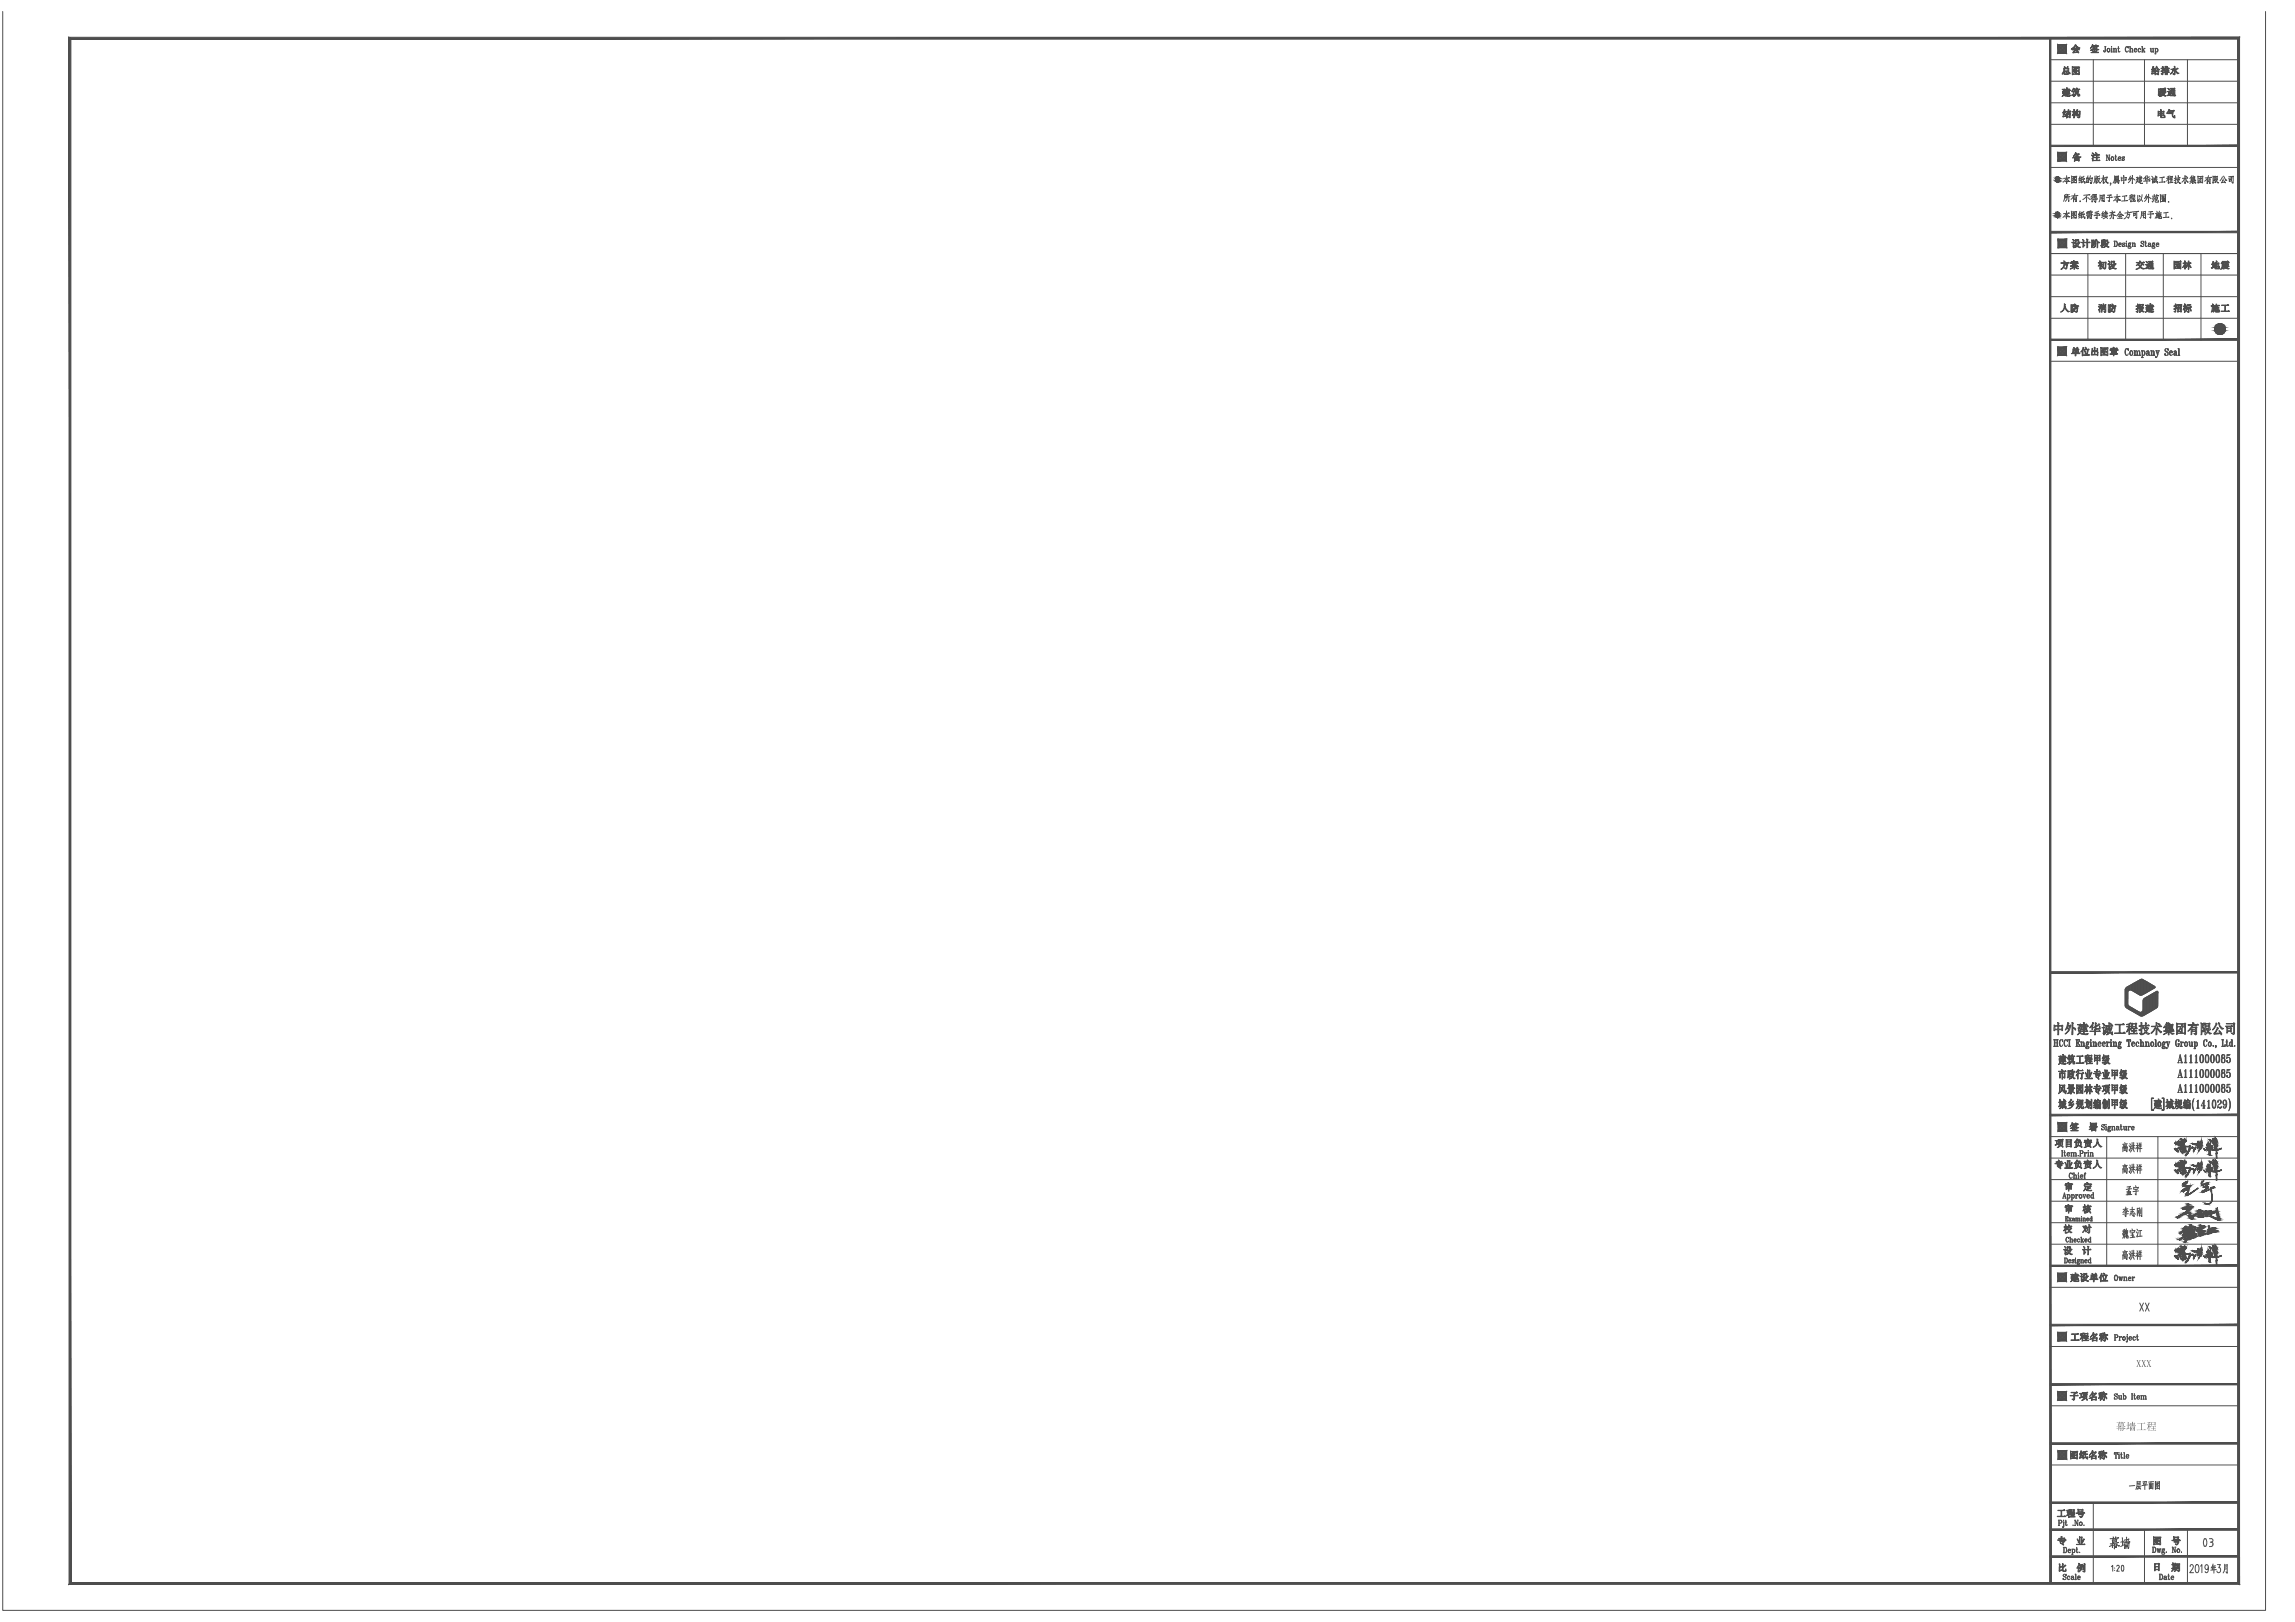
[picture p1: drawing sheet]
<svg xmlns="http://www.w3.org/2000/svg" width="841mm" height="594mm" viewBox="0 0 841 594" stroke-linecap="round" stroke-linejoin="round" font-family="sans-serif">
<g fill="none" stroke="#4d4d4d" stroke-width=".37">
<path d="M1 4.2v585.6h829.2v-585.6M751.3 14h69.1M754.2 19.5l.3-.3h2.4zM754.2 19.5l2.7-.3 .3 .3zM754.2 16.4h3l-2.7 .3zM754.2 16.4l.3 .3v2.5zM754.2 16.4l.3 2.8-.3 .3zM754.2 16.7l.2-.2 2.6 2.7M754.2 17.4l1.9 1.9 .9-.9M754.2 16.9l2.4 2.4M754.2 17.9l1.4 1.4M754.2 18.9l.5 .4"/>
<path d="M754.5 16.7l2.7-.3-.3 .3zM754.8 16.5l2.2 2.2M754.9 16.5l-.7 .8M755.3 16.5l1.7 1.7M755.3 16.5l-1.1 1.2M755.8 16.5l1.2 1.2M755.9 16.5l-1.7 1.7M756.3 16.5l.7 .8M756.4 16.5l-2.2 2.2M756.8 16.5l.2 .2M756.9 16.5l-2.7 2.7M756.9 16.7l.3 2.8-.3-.3z"/>
<path d="M757 16.9l-2.4 2.4M757 17.4l-2 1.9-.8-.9M757 17.9l-1.5 1.4M757 18.9l-.5 .4M757.2 16.4v3.1l-.3-2.8zM759.3 18.1l2.5-.1 .2 .3h-1.2l-.8 .8 1.4-.1-.5-.5 .9 .6-.1 .3h-2l-.1-.2 .8-.9zM759.8 17.6l-.8 .4 1.1-1 .4-.7 .7 .8 1 .5-.3 .3-1.3-1.2-.8 .9 1.4-.1 .2 .2-1.5-.1M766.7 18.4l.5 .4v.4h.5l.5-.9 .2 .1-.4 .8 .8-.2 .2 .3h-2.7l.7-.1zM766.8 16.3l.3 .3-.2 .2 .7-.1 .2 .2 .2-.5 .3 .2-.2 .2 .7-.1 .3 .3h-.8l.1 .6-.4-.6-.3 .5 1.5 .6h-1.8l.3 .9-.4-.9-1.3 .3 1.2-.8-.4-.6-.8 .7zM767 17h.7l-.5 .6zM767.5 17.6l.4 .3-.8 .1zM771.3 17.1h.5"/>
<path d="M771.5 17.1l-.2 1.9M771.6 17.1l-.1 1.9h-.5v-.3M772.6 17.7a.59 .59 0 0 0-.6 .5 .59 .59 0 0 0 .5 .7 .59 .59 0 0 0 .7-.4 .53 .53 0 0 0-.5-.8 .53 .53 0 0 0-.5 .8l.4 .5M772.8 17.7l.4 .6-.4 .7M773.6 17.7h.3v1.3M773.6 19h.5M773.8 17.1v.2zM773.8 17.7v1.3M774.4 19h.5M774.4 17.7h.3v1.3M774.6 17.7v1.3M774.7 18l.4-.3 .3 .2 .1 1.1"/>
<path d="M775.2 17.7l.2 1.3M775.2 19h.5M776 17.7h.6M776.3 17.1v1.9l.6-.2M776.3 17.1l.2 1.9M779.3 17.1a1.22 1.22 0 0 0 0 1.9M779.9 17.4v.2v-.5v.3l-.2-.2a.89 .89 0 0 0-.9 .9 .89 .89 0 0 0 .9 .9l.2-.4M780.3 17.1h.4v1.9M780.3 19h.6M780.6 17.1v1.9M780.7 18l.3-.3 .4 .2 .1 1.1M781.2 17.7l.2 .3v1"/>
<path d="M781.2 19h.5M782.2 18.3h.8l-.1-.4a.58 .58 0 0 0-.7 .1 .58 .58 0 0 0 0 .8 .58 .58 0 0 0 .8 0M782.6 17.7l-.4 .3v.8l.4 .2M782.9 17.9v.4M783.9 17.7l-.3 .6 .3 .7M784.4 18a.55 .55 0 0 0-.8 0 .55 .55 0 0 0 0 .8 .55 .55 0 0 0 .8 0M784.8 17.1h.3v1.9M784.8 19h.5M785 17.1v1.9M785.4 18.3l.5 .7M785.6 19h.5M785.6 17.7h.5"/>
<path d="M785.9 17.7l-.8 1M788 17.7h.3l.2 1.3M788.1 17.7l.2 1.3 .7-.2M788.8 17.7h.3v1.3M789 17.7v1.3h.3M789.6 17.7h.3v2M789.6 19.7h.5M789.8 17.7v2M789.9 18a.56 .56 0 0 1 .9 0 .56 .56 0 0 1-.1 .8l-.3 .2-.5-.2M790.4 17.7l.3 .6-.3 .7M751.3 37.7h69.1M751.3 29.7h69.1"/>
<path d="M751.3 21.9h69.1M755.7 32.7l.8-.2 .2 .3-.2 .2h.9v-.2h-.6l.6-.1v-.5l.4 .1-.2 .4h.9l-.2 .3 .5 .2h-.5l-.1 .5-.6-.1v.3l.6-.1 .2 .3h-.8v.3l.9-.2 .1 .3h-1v.5h1.2l-.3 .3h-.7l-1.5-.4-.7 .5 .6-.7-.3-.7 .3 .5 .2-.4v-.4l-.6-.1 .5-.8zM756.1 26.4v.6l-.3 .2zM756.4 24.5l.6 .2-.1 .4 .5-.1 .3-.6 .2 .1-.4 .5 .7 .2-.1 .9-1.7 .1 .4 .2-.1 .6a.77 .77 0 0 0 1.2-.5v.7h-1.5l-.1-2.2h.5zM756.5 25.2h1.4v.8h-1.4zM756.5 33l-.3 .6 1.2-.1v-.3l-.8-.2M756.8 33.6h.6v.3h-.6l.6 .2v.3h-.8l.8 .1v.6l-1-.4zM757 26.2l.5 .3-.1 .3zM757.6 32.8h.5v.2h-.5zM757.6 33.2h.5v.3h-.5zM758 26.4l.6 .6h-.2zM759.4 24.4l2.7 .2-.1 2.6-2.6 .2z"/>
<path d="M759.6 24.6h.8l-.6 1 .5-.4 .2 .4-.8 .6 .8-.3 .4 .5-.4-.5 .2-.2 .5 .4 .6-.1v1.1h-.7l-.3-.6h-.7l.8 .6h-1.3zM759.7 32.8h.3l.2 .7-1-.1zM759.8 32.3l.3 .1-.2 .3 .7-.2 .3 .3 .2-.6 .3 .2-.2 .3 .7-.2 .3 .3h-.8l.1 .5 .3 .2-.2 1.5h.3l.1-.6 .2 .7-.7 .1-.1-.7-.5-.4a1.09 1.09 0 0 1-1.1 1.2l.7-.6-1.3 .3v-.3h.6v-1.1l-.6-.2zM760.2 32.8l.6 .2-.2 1.5-.6 .1v-1h.5l-.2-.2M760.2 32.8v.5M760.5 25l.5 .1-.4 .3zM760.6 24.6h1.2v1.3l-.9-.3 .5-.6-.2-.2-.6 .2zM760.9 33.6h.5v.6l-.5-.2zM761.1 32.8h.2l.1 .7-.8-.2zM767.1 21.9v31.5M785.9 21.9v31.5M788.4 27l1.2-.2-1 .4z"/>
<path d="M789 24.4l.3 .1-.6 1.1 .5-.1 .2-.5 .3 .2-.9 1h.7l-.9 .3-.2-.2 .6-.7-.4 .2-.2-.2zM789.7 26l1.5 .1-.2 1.3h-.2v-.3h-.9l-.2 .3zM789.7 25.6l.6-.9 .5 .8-1 .1M789.9 26.2h.9v.8h-.9zM790.2 24.3l1.2 1.3h-1.7l-.4 .3zM791 32.5l.9 .2 1.6-.4 .2 .2h-.4l.3 .2-.5 .5 .6 .1h-1l-.2 .3 1.1-.1 .2 .3h-1.3v.2l.9-.1 .1 .2-.5 .6 .9 .3-.5 .3-.6-.4-1.2 .4 1-.6-.2-.4-.7 .8-.4 .1 .5-.5-.2-.2h-.4l-.3 .5zM791.2 32.7h.4v.8h-.4zM791.2 33.6h.4v.8h-.4zM791.7 34.7v-.9h.6l-.5 .9M791.9 32.7l-.2 1 .7-.2-.5-.2 .3-.1-.2-.5 .6 .5v-.5M791.9 32.6h.6M792.4 24.4h.4l-.1 .6h.7v-.7l.3 .2-.1 2.8-.2-.8h-.5l.5-.1v-.6l-.5-.1-.3 .3-.1 1.4-.5-.4h.4v-.9h-.5l.5-.2v-.8h-.5l.5-.1z"/>
<path d="M792.5 32.6l.7-.1-.2 .7zM792.5 34.1h.6l-.3 .4zM792.6 25.1h.8v.5l-.8 .1zM794 24.3l.3 .2-.1 .5 .6-.2 .2 .3h-.8v.5l.7 .1-.7 .1v.6l.6-.2 .2 .3h-.8v.9zM794.5 32.4l.5 .3v.3zM795.3 32.4l1.8 .1-.8 .4 .8 .1-.1 1.7-.3 .2-.3-.3h.4v-.5h-.5l-.1 .6-.2-.6h-.4l-.2 .8h1.9l-.2 .3-1.7-.1-.5-.4-.6 .4 .4-.5v-1l-.4-.1 .8 .1-.1 1 .3 .3v-2l.7 .1-.2-.4 .5 .2 .2-.3zM795.5 25.3l.9-.1 .3 .2-.6 1.2-.7 .6 .9-1.7zM795.6 33.1h.4v.4h-.4zM795.6 33.6h.4v.4h-.4zM796.3 33.1h.5v.4h-.5zM796.3 33.6h.5v.4h-.5zM796.8 24.3l.3 .2 .2 1.1 .6-.7 .3 .2-.9 .6 1.2 1.1-.4 .2-.4-.3-.6-1.1v1.6l-.4 .2-.5-.4h.6z"/>
<path d="M801.6 21.9v31.5M751.3 45.5h69.1M754.2 59l2.7-.4 .3 .4zM754.2 55.8h3l-2.7 .3zM754.2 55.8l.3 .3v2.5zM754.2 55.8l.3 2.8-.3 .4zM754.2 56.2l.2-.2 2.6 2.7M754.2 56.8l1.9 2 .9-1M754.2 56.4l2.4 2.4M754.2 57.3l1.4 1.5M754.2 58.3l.5 .5M754.5 58.6h2.4l-2.7 .4z"/>
<path d="M754.5 56.1l2.7-.3-.3 .3zM754.8 56l2.2 2.2M754.9 56l-.7 .7M755.3 56l1.7 1.6M755.3 56l-1.1 1.1M755.8 56l1.2 1.1M755.9 42.6l1.4-.2-.1-.6 1.6 .2-.3 1.2v-.4h-1v.4h-.3v-.8l-1.1 .5zM755.9 56l-1.7 1.6M756.3 56l.7 .7M756.4 56l-2.2 2.2M756.5 40.2l.3 .1-.6 1 .5-.1 .2-.4h1v-.6h.3l-.1 .6 .6-.2 .3 .3h-.9v.6l.5-.2 .2 .2h-1.6h.7v-.6h-.7l-.8 .9 .7 .1-1 .3 .5-.9-.7 .2v-.2zM756.8 56l.2 .2"/>
<path d="M756.9 56l-2.7 2.7M756.9 56.1l.3 2.9-.3-.4zM756.9 56.1l.3-.3v3.2zM757 56.4l-2.4 2.4M757 56.8l-2 2-.8-1M757 57.3l-1.5 1.5M757 58.3l-.5 .5M757.5 42.1h1v.7h-1zM760.4 57.8h.5v.4h-.5zM760.4 58.3h.5v.4h-.5zM760.5 57.5l.6-.3 .7 .4zM760.6 56h.3l-.3 .4 1.1-.2 .3 .3-.7 .6 1.3 .4-.7 .4-.1 1.2v-.3h-1.4v.3h-.3l.1-1.4-.7 .2 1.4-.8-.4-.6-.7 .8z"/>
<path d="M760.6 41.5l.5-.6h.9v1.7l-.2 .3-.6-.1 .6 .4 .3-.2 .3-2.1-.2-.3-1 .2 .2-.5-.3-.1-.6 1.4-.3-.1v-.5h.5l-.2-.2-.3 .1 .1-.7-.4-.1 .1 .8h-.6l.5 .1-.5 1.2 .5-.5v1.5h.3v-1.5l.3 .2v-.3M760.6 56.5h.9a.42 .42 0 0 1-.5 .4 .42 .42 0 0 1-.4-.4zM761.2 41.1l.2 .2-.5 .9h.6l-.1-.5 .4 .8-.2-.3-.8 .3-.2-.2zM761.2 58.3h.6v.4h-.6zM761.2 57.7l.6 .1v.4h-.6l.1-.4M766.5 56.8l.6 .3-.2 .3zM766.7 56l.6 .5h-.2zM767.5 56.5h1.7l.2 .3h-.9v.8l.6-.1 .3 .2-.9 .1v.9l.8-.2 .3 .3h-2.4l1.1-.1v-.9l-.8-.1 .8-.1v-.8h-.8l-.5 1.5 .1 .7-.3-.1 .1-.7h-.3zM768 56l.5 .5h-.2zM771.8 56.8h.3l.9 1.8M771.8 58.8h.4M772 56.8v2"/>
<path d="M772.8 56.8h.4M773 56.8v2l-.9-1.8M774.1 57.4a.64 .64 0 0 0-.5 .8 .64 .64 0 0 0 .8 .5 .64 .64 0 0 0 .2-.8 .64 .64 0 0 0-.7-.4l-.2 .7 .4 .6M774.2 57.4l.4 .6-.4 .8M775 57.4h.6M775.2 56.8l.1 1.9 .3 .1 .3-.3M775.3 56.8l.2 2M776.3 58h.9l-.1-.5a.6 .6 0 0 0-.9 .6 .6 .6 0 0 0 1 .4M776.7 57.4l-.4 .6v.5l.4 .3M777.1 57.5v.5M777.6 57.7l.9 .6-.3 .5-.6-.4v.4l.1-.2M778.4 57.6l.1-.2v.4l-.6-.4-.3 .4 .9 .6"/>
<path d="M790.9 40.7l.9 .1-.1-.7 .4 .2-.1 .5 .9-.1 .1 1.6-1-.1v.7h1l.3-.6 .1 .7h-1.6v-.8h-.8l-.3 .3zM791 40.9h.8v.5h-.8zM791 41.5h.8v.6h-.8zM792 40.9h.8v.5h-.8zM792 41.5h.8v.6h-.8zM794.2 41.4l-.3 .1 .9-1.4 .3 .1-.2 .3 1.8-.1 .2 .3h-2.1l-.6 .7 1.9-.1 .2 .2v1l.6 .4 .1-.6 .1 .8a1.04 1.04 0 0 1-1.1-1.5l-1.7-.1M794.7 41l1.6-.2 .2 .3zM751.3 61.3h69.1M753.3 79.1h.3zM753.3 79.1l.3 .1zM753.3 79.2h.2zM753.3 79.2l.2 .1z"/>
<path d="M753.3 78.2h.2zM753.3 78.2h.3h-.3M753.3 78.2h.3zM753.3 78.2l.3 .1zM753.3 78.3h.3zM753.3 79h.4zM753.3 79.3h.1M753.3 78.1h.1M753.3 78.3l.4 .1zM753.3 66.1h.5zM753.3 66.1l.4 .1zM753.3 66.2h.3z"/>
<path d="M753.3 66.2l.3 .1zM753.3 66.3h.3zM753.3 66.3l.3 .1zM753.3 66.4h.1M753.3 66.4h.3zM753.3 65.2h.1M753.3 65.2l.3 .1zM753.3 65.3h.3h-.3M753.3 65.3h.3zM753.3 65.3l.3 .1zM753.3 65.4h.4zM753.3 65.4l.5 .1z"/>
<path d="M753.3 78.4l.5 .1zM753.4 78.9h.4zM753.4 78.9l.3 .1zM753.4 79.3h.1M753.4 78h.1M753.4 66.1h.4h-.4M753.4 65.5l.5 .1zM753.4 78.1h.1M753.4 78.5h.4zM753.5 66h.4zM753.5 66l.3 .1zM753.5 66.4h.1"/>
<path d="M753.5 65.1h.1M753.5 65.2h.1M753.5 65.6h.4zM753.5 78.9l.3-.2zM753.5 78.5l.5 .1zM753.6 66l.3-.2zM753.6 65.6l.4 .1zM753.8 78.7h.2zM753.8 78.6h.2zM753.9 79.6h.3zM753.9 79.7h.2zM753.9 77.8h.3z"/>
<path d="M753.9 77.8l.3 .1zM753.9 66.7h.3zM753.9 66.7l.3 .1zM754 65.8h.1M753.9 65.7h.1M753.9 64.9h.3zM753.9 64.9l.3 .1zM753.9 79.4l.3 .1zM753.9 79.7h.1M753.9 77.7h.2zM753.9 77.7l.2 .1zM753.9 77.9h.3z"/>
<path d="M753.9 77.9l.1 .7zM753.9 66.5l.3 .1zM753.9 66.8h.3zM753.9 64.8h.3zM753.9 65l.3 .1zM753.9 65.1l.2 .6zM754 78.6h.1M753.9 78.7h.3zM754 78.7h.1M754 78.7l.2 .7h-.3zM754 77.6h.1M754 65.8l.2 .7h-.3z"/>
<path d="M754 65.7h.1M754.1 64.7h.1M754 78.7l.5 .2zM754.1 65.7h.1M754.1 65.8l.5 .2zM754.2 78.5h.3zM754.2 78.5l-.2 .1zM754.2 78.9h.4zM754.2 65.6h.4zM754.2 65.6l-.1 .1zM754.2 66h.5zM754.2 78.5h.4z"/>
<path d="M754.2 78.9l.5 .1zM754.2 66l.5 .1zM754.2 79h.5zM754.3 78.3h.4zM754.3 78.3l.4 .1zM754.3 65.4h.4zM754.3 65.4l.4 .1zM754.3 66.1h.4h-.4M754.3 66.1l.5 .1zM754.4 65.4h.4zM754.4 79.1h.3zM754.4 78.2h.3z"/>
<path d="M754.4 78.2l.3 .1zM754.4 79.1l.3 .1zM754.5 66.2h.3h-.3M754.5 66.2l.3 .1zM754.5 78.2h.2zM754.5 78.2h.2h-.2M754.5 79.2h.2zM754.5 65.3h.3h-.3M754.5 65.3h.3zM754.5 66.3h.3zM754.5 78.1h.1M754.5 79.2l.2 .1z"/>
<path d="M754.5 65.2h.1M754.5 65.2l.2 .1zM754.5 66.3l.2 .1zM754.6 78h.1M754.5 79.3h.1M754.7 65.1h.1M754.6 66.4h.1M754.6 79.3h.1M754.6 78.4h.1M754.7 65.5h.1M756.7 72l.5-.2v.6l-.5 .1M757.2 78.2l-1.2 1.5"/>
<path d="M757.2 65.3l-1.2 1.4M757.3 77.2v3v-.5M757.3 71.1l-.7 .4v-.2v1.2l-.4 1.2M757.3 64.3l.1 3v-.5M757.4 78.2l.6 1.2h.6l-.6-.2M757.5 65.3l.6 1.2 .5-.1-.6-.1M757.5 79.4l.3-.1-1.1 .1M757.6 66.4h.3l-1.1 .1M758 78h.3l-2.1 .3M758 65.1h.4l-2.2 .2M758.1 72.1v1.7v-.3M758.3 71.2l-.7 .3v-.2l-.2 1.8-.5 .6"/>
<path d="M758.4 72l-.8 .1M759.1 77.3v2.7v-.2h1.6h-.3M759.1 64.4l.1 2.7v-.2h1.6h-.4M759.1 77.6l1.9-.1-.2 2.5-.1-.2M759.2 64.7l1.9-.1-.2 2.4-.1-.1M759.7 78.3l1 .6-.3-.1M759.7 78h.8l-1.2 1M759.7 79.2l.5 .3M759.8 65.3l1 .7-.4-.1M759.8 66.4l.4 .2M759.8 65.1h.7l-1.2 1.1M759.8 78.9l.4 .2"/>
<path d="M759.9 65.9l.4 .3M759.9 77.7l-.6 .8M759.9 72.1v1.8v-.3M759.9 64.8l-.5 .8M759.9 72.2l1.1-.1-.1 1.8-.4-.3 .4 .2M760.3 70.9l-.2 .8-1.2 1.3M760.7 73.1h-.8M760.7 72.6l-.8 .1M761.1 71.7l.4-.1-2.4 .2M762.2 77.4l-.5 1.1 .6-.1M762.3 64.5l-.5 1.1 .6-.1M762.3 73.6v.3z"/>
<path d="M762.5 78l-.8 1.2 .8-.3M762.5 65.1l-.7 1.2 .8-.3M762.6 79.4l-.9 .5M762.7 66.5l-.9 .5M762.7 77.7v2.2l.6-.5M762.7 64.8l.1 2.2 .5-.5M763.3 77.8l.3 1.6 .4 .6v-.6l-.1 .6M763.3 64.9l.3 1.6 .5 .6-.1-.6v.5M763.6 77.5l-.8 .5M763.7 64.5l-.9 .6M763.7 78.5l.2-.1-1.1 .3M763.7 65.6l.3-.1-1.1 .3"/>
<path d="M764.6 72v1.9v-.3M764.7 65.1v1.8v-.2h.5l.2 .2 .1-1.6h-.8M764.7 78v.1M764.8 77.7l-.1 .5M764.8 77.8l2-.2-.3 .4M764.9 71.5l-1.6 1.6M764.9 79.1l.1 1v-.4M764.9 79.2l1.6-.2-.2 1.1-.3-.3 .3 .2M765.1 72.4l.7 .7M765.2 64.4l-.3 .9M765.2 65.9l-.5 .1M765.4 78l-.5 .2"/>
<path d="M765.4 78.3l-.5 .2M765.5 71.4l.4-.1-2.3 .2M765.6 78.8l-.2 1.1M765.7 77.5v1M765.8 65.3l1-.1-.5 2.1-.3-.5 .3 .4M765.8 65.7l.3 .6M765.8 79.1v.9M766 64.3l-.4 1.6M766.1 77.4l.2-.1-1.3 .2M766.3 78h-.4M766.4 78.6h.3l-2.1 .2M766.5 78.3l-.6 .1"/>
<path d="M766.7 72.4v1.6v-.3M766.9 71.2l-.7 1M767 71.9l-.9 1.1M767.2 71.2l.2 1.1 .8-.2v-.9l-.9 .2M767.3 73.1l.1 .5M767.7 64.5l-.1 1.9-.4 .7M767.7 65.9l.4-.1v1v-.3M768 71.7h-.6M768 72.6v1.4l-.4-.2 .4 .2M768.1 64.4l.1 1M768.4 65.4l-.7 .1M768.4 72.4l-1.2 .2"/>
<path d="M768.4 77.7l.1 2.3-.5-.3 .5 .3M768.4 72.9h.3l-1.7 .2M768.6 64.6l-.1 1.6-.4 1M768.8 65.8l.6 1.2h.4l-.5-.2M768.8 65.5l.7-.2-1.2 1.8M768.9 78.2h.3l-1.5 .2M769.1 77.4l-1.4 .4M769.4 78.8l.2-.1-2.2 .3M769.4 64.4l-.7 .4M769.6 71.4v1.5l-.4 1M769.6 71.7l1.5-.4v2.6l-.4-.3 .4 .2M770.3 71.5l.1 2.2v-.4"/>
<path d="M770.7 64.4l.1 2.8v-.5M770.7 77.4l-.5 1 .5-.1M770.8 65.6l.3 .3M770.8 65.2l-.7 1.3M770.8 72.1l-.9 .2M770.8 72.6l-1 .2M770.9 78.1l-.7 1 .7-.3M771 79.2l-.8 .5M771 78.3l1.4-.2-.3 .4M771.1 65.1l-.9 .2M771.2 78.9l.3 .2M771.3 65.3l.9 1.7h.4l-.5-.3"/>
<path d="M771.3 65l.9-.1-.4 1-.8 1.2M771.3 78.6l.3 .1M771.6 77.2v1.1M771.7 79.5l.6 .5M771.8 78.4a1.51 1.51 0 0 1-1.1 1.7M772 77.8h-.8M772.1 79.1l-1 .3M773 71.5v2.3l-.4-.3M773 73.7v.1M773.5 71.4h.3l-1.5 .1M773.5 67.1h-.2h.2l-.2 .7M773.6 78l1.3 .9h.3l-.5-.1"/>
<path d="M773.8 78.8l-.1 .8-.5 .5M773.8 72.3l.3-.1-2.2 .2M774 77.2l.2 .4M774.3 78.7l.1 1.5v-.5M774.5 77.9l-1.6 1.2M774.8 77.8l.3-.1-1.9 .2M774.9 64.4l-.1 1.7-.5 .9M775 64.6l1.4-.1-.1 .4-1.3 .1M775.1 66.1v1.1v-.3M775.1 66.3l1.4-.2-.1 1.1-.3-.3 .3 .2M775.2 65.4l.1 .6 1-.1v-.5l-1 .2M775.7 72.1l-1.2 1.5"/>
<path d="M775.8 65.2l-.1 1.4M775.8 71.2l.1 2.9v-.5M776 72.1l.6 1.2h.5l-.6-.2M776 66.4l.2 .3M776.1 73.3h.3h-1.1M776.1 66.5l-.7 .2M776.3 65.1l-1.2 .2M776.5 72h.4l-2.2 .2M776.8 77.6l.9 1.3h.5l-.6-.2M776.8 78.7v1.2M776.9 77.4l-1.3 1.7M777.1 78.7l.3-.1-1.1 .1"/>
<path d="M777.3 64.9l.1 1.4M777.3 79.2l-1 .1M777.4 65.3l1.8-.2v.8l-1.8 .1M777.5 79.9h.2l-1.7 .1M778.2 64.3l.1 3-.1-.3M778.6 71.9v1.7M779.2 71.7h.2l-1.7 .2M779.4 73.5h.3l-2.2 .1M779.6 77.2l.3 .5M779.6 78.6l.9-.1-.5 1.5-.4-.4M779.7 77.9l-.4 1.4-.9 .9M780.3 65.5l.4 .4"/>
<path d="M780.5 65.3l.6-.2-1.2 1.8M780.7 77.8h.4l-2.4 .2M780.7 64.5l-.8 1.4M780.9 72.2l-.7 .9M781 71.5l-.1 2.5v-.4M781 72.3l.3 .3M781.2 71.2l-.8 .5M781.3 72l-1 .2M781.4 64.3v3v-.5M781.5 65.3l.8 .6M781.5 71.3l.1 1M781.6 71.6l.7-.2v.7l-.7 .1"/>
<path d="M781.8 78l.1 1.1M781.9 78.2l.7-.1-.1 .7-.6 .1M781.9 72.6l-.1 1.1M782.3 73.6h.3l-1.5 .2M782.3 73.1l-.8 .1M782.4 72.5l-1 .2M782.8 66.2l1.8 1 .6-.1h-.8M782.9 65l.5-.1-.4 .8 .5-.1-.9 1.6M783 77.6v2.4l-.5-.5 .5 .2M783.4 77.5l.3-.1-2.4 .2M783.4 71.5l-.1 2.2 .8-.9M783.8 65l1-.2-.2 .8-.8 .1"/>
<path d="M783.9 71.6l.3 .6-.1-.3M784.2 64.3v2.6v-.4M784.7 73.1l.5 .7M784.7 65.9l-.9 .1M784.7 77.5v1.5l-.4 1M784.8 66.3l-1.1 .1M784.8 77.7l1.5-.2-.1 2.5-.3-.4 .3 .3M785 71.3a2.89 2.89 0 0 1-1.3 2.7M785 65.2l-1.4 .1M785.4 77.6l.1 2.2v-.4M785.9 78.2l-.9 .1M786 78.7l-1 .2"/>
<path d="M786.2 64.8v1.2v-.2M786.2 72.3l.3 .5M786.4 72.1l.6-.1-1.1 1.8M786.5 64.3l-1 1.2M786.6 71.3l-.7 1.5M786.7 65.8l.1 1.5M786.9 64.4v.9a.57 .57 0 0 0 .4 .4 .57 .57 0 0 0 .6-.1l-.1-.4M787.3 71.1v3v-.5M787.4 72.2l.8 .6M787.6 64.7l-1.1 .6M787.7 66.3l.2-.1-2.4 .2M788.1 79.8v.1"/>
<path d="M788.1 77.6v2.3l-.4-.3M788.4 65.7l.6-.1-.2 1.2 .3-.4M788.5 64.5l.4 .6M788.6 77.5h.3l-1.5 .1M788.7 72.7l.3 .4M789 78.3h.2l-2.2 .1M789 72.3l.2 .3M789.3 65.1l-.4 2.1M789.3 65.9l.5-.2-.2 1.2-.2-.2 .2 .1M789.4 71.2l.1 .9M789.5 72.7l-.6 1.3-.2-.3M789.8 72.3l.1 1.7h1v-.7"/>
<path d="M789.8 72.5l.9-.1-.4 1-.2-.3M789.8 64.4l.4 2.1 .5 .5-.1-.6v.6M790.1 73.2l.2 .1M790.2 65.2l.3-.1-1.2 .2M790.2 64.6l.2 .2M790.3 78.6h.5l-.4 1.2-.1-.2 .1 .2M790.4 77.4l.1 .5M790.4 78.2l-.6 1.8M790.4 71.2l-.3 1M790.4 65.5l-.6 1.2M790.7 79l1.2-.4-.2 .8-.2-.1M790.7 71.7h.3l-2.3 .2"/>
<path d="M790.9 78l-1 .2M790.9 73.6v.4M791 78.5l.1 1.5h1l-.1-.6v.6M791.3 77.3l-.4 1.1M791.4 78.2v1.4v-.3M791.6 71.2l.1 2.8 1.6-.3 .3 .3 .1-2.6-2 .1M791.9 78l-.8 .1M792 72.9l1.2-.3-.2 .9-.2-.4 .3 .3M792.3 65.1v1.6M792.6 71.5v2.1v-.3M792.9 64.9h.2l-1.7 .2M793.1 72.3l-.9 .1"/>
<path d="M793.2 66.7l.2-.1-2.2 .2M793.2 71.9l-1.1 .1M793.7 78v1.6M794.3 77.8h.2l-1.6 .2M794.6 79.6l.2-.1-2.2 .2M794.6 65.3l-.7 1M794.7 64.6l-.1 2.6v-.5M794.7 65.5l.3 .2M794.7 73.8v.3zM794.9 64.4l-.7 .5M795.1 65.1l-1.1 .3M795.3 64.5v1"/>
<path d="M795.3 64.7l.8-.2-.1 .7-.7 .1M795.6 65.8v1.1M796 66.8h.3l-1.4 .2M796 66.2l-.8 .2M796.1 65.7l-.9 .1M797.2 64.4v2.7l-.2-.2 .2 .2M797.6 65.2l-.8 .1M797.6 65.6l-.9 .6M797.8 65.8l.9-.1-1.3 1.5M797.8 66l.9 1.1h.5l-.6-.1M798.2 64.3v1.4M798.7 65.1h.2l-1.1 .2"/>
<path d="M800.6 65.3l-1 1.4M800.7 64.4v2.8v-.5M800.8 65.3l.8 1.3 .3 .1-.5-.3M801.1 64.5l.4 .4M801.5 65.2h.2l-2 .1M803 64.8v1.3v-.2M803.2 64.4l-.7 1M803.5 66.4l-1.1 .7M803.6 66v1.2v-.2M803.6 64.3l.2 .4M803.7 66.4l1 .6-.4-.1M803.7 64.9v1"/>
<path d="M804.1 65.2l.2-.1-1.1 .2M804.2 64.8h.2l-1.3 .2M804.2 65.8h.2l-1.3 .1M804.2 66.3l.5-.1-2.2 .2M804.3 65.4l-1.1 .2M805.5 64.5v2.6l1.6-.1 .2-2.4-1.8 .1M806.5 64.8v1.8l-.4-.2 .4 .2M806.5 65.3l-.9 1.1M806.8 65.3h.2l-1.3 .1M808.8 65.5v1.8v-.3M808.9 65.6l1-.1v1.8l-.4-.3 .4 .2M809.3 64.3l-.4 1-1 1.1"/>
<path d="M809.7 66.4l-.8 .1M809.7 66l-.8 .1M810.1 65h.4l-2.4 .2M811 64.5v2.6v-.4M811 64.7h.6l-.3 .5 .2 .7-.2 .3-.1-.3 .1 .2M811.7 64.5v2.4l.4-.4M811.8 64.7l.9-.1-.2 1-.7 .1M812 65.6l.6 1.3 .4 .1-.5-.3M812.2 65.1h-.4M812.7 65.7l-.5 .5M814.4 64.8l-.9 1.4M814.7 65.5l-.6 1.4 1.2-.2"/>
<path d="M814.8 64.5l.9 1.5h.3l-.4-.2M814.9 66.2l.6 .8-.1-.3M816.7 64.7l1.8-.1-.3 2.5-.3-.4 .3 .3M816.9 65.6l.1 .9 .7-.2v-.7l-.7 .2M817.6 65.2l.4-.1-1.3 .2M751.3 92.9h69.1M754.2 90.7l.3-.3h2.5zM754.2 90.7l2.8-.3 .3 .3zM754.2 87.6h3.1l-2.8 .3zM754.2 87.6l.3 .3v2.5zM754.2 87.6l.3 2.8-.3 .3zM754.2 89.1l1.4 1.4 1.4-1.4"/>
<path d="M754.2 88.1l2.4 2.4 .4-.4M754.2 88.6l2 1.9M754.2 89.6l1 .9M754.2 90.1l.5 .4M754.4 87.7l2.6 2.7M754.5 87.7l-.3 .3M754.5 87.9l2.8-.3-.3 .3zM754.9 87.7l2.1 2.2M755 87.7l-.8 .8M755.2 96.3h1.4l-.3-.7 .6 .4v.3l1.1-.2 .3 .2-1.6 .1-.1 .5h1.2l-.4 1.5-.3 .2-.6-.4 .7-.2 .2-1-.9 .1a1.54 1.54 0 0 1-1.3 1.6v-.1a2.05 2.05 0 0 0 1.2-2.2zM755.3 87.7l1.7 1.8M755.5 87.7l-1.3 1.2"/>
<path d="M756.9 87.7l.1 .3M756.9 87.7l-2.7 2.8M757 87.9l.3 2.8-.3-.3zM757 87.9l.3-.3v3.1zM757 88.5l-.6-.8-2.2 2.2M757 88.9l-1.1-1.2-1.7 1.8M757 88.1l-2.4 2.4M757 88.6l-1.9 1.9M757 89.6l-.9 .9M759.1 95.7l.9 .2-.1-.5 .4 .5 .9-.1 .3 .2-.4 .3-.1-.3h-.8l-.2 .5 1.5-.2 .1 .2h-.8l-.3 .4 1.1 .7-1.1 .1 1.2 .6-.3 .2-1.1-.7-.3 .9v-.9a1.15 1.15 0 0 1-1.4 .7l1.2-.8-1-.1h1.2v-.4l-1.2 .2 1.2-.4-.6-.2 .2-.3h-.8h.8l.3-.4-.7-.1-.1 .3h-.3zM759.2 88.8h.9l-.1 1.2 .6-.4-.7 1-.2-.3v-1.4zM759.6 87.7l.6 .4-.1 .3z"/>
<path d="M759.8 96.5h.7l-.3 .4zM760.3 97.1l.9 .5h-.9l.1-.3-.3-.1 .3-.1M760.6 87.7h.9l.3 .2-.1 .7h.6v.2h-.7l-.1-.8h-.6l-.1 .6-.3 .4 1.3-.1 .2 .2-.6 1 1.1 .5-.5 .1-.8-.5-1.3 .6a1.04 1.04 0 0 0 .9-1.6l-.7-.1 .5-.5zM760.8 89.2h.8l-.4 .7zM762.8 88.8l.7-.2 .1 1.4 .4-.3-.6 .9-.2-.1 .1-1.6zM763.2 87.7l.5 .4v.3h-.2zM764.7 87.6l.5 .1-.2 1.1 .8-.2 .2 .2-1 .1v1.8l-.3 .1v-1.9l-.9-.1h.9zM765.1 92.9v31.8M766.5 87.8l1 .2-.4 .8 .2 .3 .8-1.4 .9 .9 .5 .2-.4 .2-.8-1-1 1.1 .2 .6-.4 .4-.4-.4v1h-.2zM766.7 88.1h.5l-.3 .7 .4 .6-.2 .3-.4-.1zM767.8 88.9l.3 .1-.1 .8a.85 .85 0 0 1-1 .9l.7-.6zM768.5 88.9l.3 .2-.1 1.6-.2 .1z"/>
<path d="M769.4 95.6l.8 .6 1.7-.1-.3 2.2-.3 .3-.5-.4 .7-.2v-1.8l-.5 .1a1.97 1.97 0 0 1-1.3 2.2l-.2 .1v-1.5l-.6 .3 .9-1.1h-.9l.7-.1zM769.9 96v.1M770.2 96.1l.5 .1-.1 1.4-.8 .9v-1.2l.2 .3 .3-.1-.3-.4 .3-.3-.3-.1-.2 .4 .4-.9M771 87.7l.2 .3h-.7l-.1 .6 .6-.2 .2 .2h-.8v.6a1.03 1.03 0 0 0 1.1-1.4h.7l.2 .2-.1 .6 .6 .2h-.7l-.1-.7h-.4l-.1 .5-.5 .5h1.3l-.3 1 .8 .4-.4 .1-.6-.4-1.4 .5 1.2-.7-.5-.8-.8 .1v.5l.9-.1-.9 .2-.2 .8v-.6l-.4-.2h.4v-2.1l.3 .2 .5-.3M771.5 89.3h.7l-.4 .6zM772.4 96.7h.9l-.2 1.2 .7-.3-.8 .9-.2-.3 .1-1.4zM772.7 95.6l.6 .4-.1 .3zM773.8 95.6l1.1 .1-.1 .8 .7 .2h-.8l-.1-.8h-.6l-.4 1 1.3-.1 .3 .2-.6 1 1 .5-.4 .1-.9-.4-1.3 .5a1.04 1.04 0 0 0 .9-1.6l-.6-.2 .5-.4zM773.9 97.1h.8l-.4 .7zM774.6 88.3h.8a1.15 1.15 0 0 1 0 2h-.8M774.9 88.3v2M775 88.3v2"/>
<path d="M775.4 88.3a1.21 1.21 0 0 1 0 2M776.5 89.5l.9-.1a.57 .57 0 0 0-.9-.3 .57 .57 0 0 0 0 .9l.4 .3 .5-.3M776.9 89l-.4 .5v.5l.4 .3M777.2 89.1l.1 .4M777.8 89.3l.9 .5-.3 .5-.6-.4v.4l.1-.2M778.6 89.2l.1-.2v.4l-.7-.4-.2 .4 .9 .5M779 92.9v31.8M779 89h.3v1.3v-1.3M779 90.3h.6M779.3 88.3h.1M779.9 90.1l.9 .3v.5h-.9v-.5l.2-.1M780.1 89.7l-.1 .6 .9 .3"/>
<path d="M780.1 89.1v.7M780.6 89.1v.7M780.7 89.1v.1M781.3 90.3h.5M781.3 89h.3v1.3M781.5 89v1.3M781.6 89.3l.7-.2 .1 1.2M782.1 89l.2 1.3M782.1 90.3h.5M783.7 96.8l-.8 .5 .9-1-.9-.2h1.3l-.2-.5 .5 .3v.2l1.1-.2 .3 .4h-2l.1 .2-.3 .3 .6 .8 .4-.9 .3 .2-.5 .9 1.4 .7-.5 .1-1.2-.6-1.5 .7 .5-.2a.91 .91 0 0 0 .8-.7 .91 .91 0 0 0-.3-1M784.6 88.8l1 .8-.1 .6h-.7l-.2-.5v.6l.1-.3M784.6 96.4l1 .4v.3z"/>
<path d="M785.6 88.6v-.3v.6l-.2-.5-.4-.1-.4 .5 1 .8M786 89h.6M786.2 88.3l.1 1.9 .5-.2M786.3 88.3l.2 2M786.5 95.7l.5 .4v.3zM787.3 95.7l1.7 .1-.7 .5 .8 .2-.1 1.5-.3 .2-.3-.2h.4v-.5h-.5v.5h-.3v-.5h-.4l-.2 .8 1.9-.1-.3 .4-1.6-.1-.5-.5-.5 .5-.2-.3 .6-.2v-1l-.6-.1h.9l-.1 1.1 .3 .2v-1.9l.7 .1-.3-.4 .6 .1 .2-.2zM787.4 89.2l.6-.1 .3 1.2M787.5 89.5l-.2 .3 .2 .5M787.6 96.5h.4v.4h-.4zM787.6 97h.4v.4h-.4zM788 89.2v.8l.3 .3M788 89.4l-.5 .1a.42 .42 0 0 0-.2 .7 .42 .42 0 0 0 .7-.2"/>
<path d="M788.3 96.5h.5v.4h-.5zM788.3 97h.5v.4h-.5zM788.7 90.1l.9 .3v.5h-.9l.2-.6M788.9 89.7l-.1 .6 .9 .3M788.9 89.1v.7M789.4 89.1v.7M789.5 89.1v.1M790.2 89.5l1-.1a.58 .58 0 0 0-.9-.1 .58 .58 0 0 0 0 .8 .58 .58 0 0 0 .9-.1M790.6 89l-.4 .5 .4 .8M791 89.1v.4M792.8 92.9v31.8M795.7 80h.2z"/>
<path d="M796.7 95.6l2.6 .1-.1 2.8-2.3-.2-.2 .3zM796.9 95.9h2.1v2.3h-2.1l.6-.5 .2-.9h.3l.1 1.2 .8-.2-.2-.5-.1 .5-.4-.1v-.9h.7l-.3-.3-1.7 .2zM796.9 96.7l.6 .1v.5l-.6 .7 .1-1.3M797.1 96.2l1.3-.2 .2 .3zM800.6 95.6h.3l-.1 .7h1.1v-.7h.3l-.1 .7 .6-.1 .3 .2-.8 .1 .8 1.5-.5-.2-.3-1.1-.1 1.9-.2 .1-.1-1.7-.8 1.2 .4-.8-.6-.5v1.7h-.2v-1.4l-.7 .8 .7-1.5-.6-.2h.6zM801.4 97.3l-.6-.5v-.3h1l-.4 .9M806.6 92.9v31.8M810.9 95.7l.3 .2-.1 .8h.5l-.5 .1v.3l.5-.2v-.8l.4 .2-.1 .5 .3-.1v-1.1l.3 .1-.1 .8 .8-.2-.2 1.5-.6-.2-.2 .4v-1.2l-.3 .2v1.2l1.1 .1 .3-.7 .1 .9-1.8-.1v-1.3l-.5 .1v.6h.4l-1 .5-.2-.3h.6v-1.2l-.5-.1h.5zM812.5 96.6l.4-.1-.1 1.1h-.4zM814.5 96.3l.6 .2zM814.5 96.7l.6 .1zM814.6 97.3l1.6-.2 .2 .3z"/>
<path d="M815.5 97.6l.6 .1-.4 .3zM815.6 98.2h-.6v-.6h.3l.4 .6M816.3 95.6l.6 .7-1.2 .2 .8-.2-1-.1v.7l.8-.1M816.3 95.6l-1.9 .1 .9 .2v.2l-.9-.1-.4 .5 .4-.3h.9v.7h-1l-.1 1.1-.4 .6 .5-.3 .2-.7h.3l-.1 1 1-.4 1 .4 .2-.3-.9-.3 .4-.1-.1-.3h.6l-.2-.2-2.2 .2 .1-.5h2.1l-.3-.3M816.6 95.9h-1.1v.2l1.2-.2M751.4 116.6h69M751.4 108.7h69M751.4 100.7h69M756.5 111.3l.4 .2-.2 .2a2.63 2.63 0 0 0 1.6 2.4l-.4 .2-.5-.5-.7-1.3-.4 1.1-1.2 .7a2.55 2.55 0 0 0 1.4-2.6zM758.9 111.6l.8-.1 .3 .2-.3 .4h.9l-.3-.7 .5 .3v.4l.7-.2 .3 .2-1.2 .1-.1 .5h1l-.3 1.6-.4 .2-.4-.4h.5l.2-1.3h-.6a1.32 1.32 0 0 1-1.3 1.5l1-.7 .2-1.4-.7-.1-.3 .4 .5 .9-.5 .4-.2-.4-.1 .9-.2 .1zM759.1 111.8h.4l-.2 .8 .4 .6-.3 .2h-.3zM769 112.2l.5 .5z"/>
<path d="M769.2 111.5l.5 .1 .1 .4zM769.9 111.9l-.5 2.5-.1-.8-.3-.2h.2zM770 111.5l.6 .6-.2 .1zM770.3 112.5h1.1v.3h-1.1zM770.3 113h1.1v.4h-1.1zM770.7 111.3l.3 .1v1h.8l-.1 1.9-.3 .2-.4-.4h.4v-.7h-1.1v.9l-.2 .1v-2.1l.6 .1zM771.6 111.5l.2 .2-.6 .6zM772.6 111.6l.8-.1 .2 .2-.1 .4h.8l-.3-.7 .5 .3v.4l.8-.2 .2 .2-1.2 .1v.5h.9l-.3 1.6-.4 .2-.4-.4h.5l.3-1.3h-.6a1.39 1.39 0 0 1-1.3 1.6l.8-.6 .3-1.6-.7-.1-.3 .4a.67 .67 0 0 1 .5 .6 .67 .67 0 0 1-.5 .7l-.2-.4v.9l-.3 .1zM772.9 111.8h.3l-.2 .8 .4 .6-.2 .2h-.3zM783.3 111.4l.3 .1-.1 .6 .2-.2 .3 .2-.5 .1 .1 .6 .5-.2v-1.2l1.3 .1-.1 .8-.4 .3-.4-.3h.5l.1-.6-.7-.1-.1 1.1 1.1-.1 .2 .2-.6 .9 .8 .5-.4 .2-.5-.5-.9 .6 .1-1.8-.6 .2v1.3l-.3 .3-.4-.4 .5-.2v-.8l-.4 .3-.2-.3 .6-.2v-.7l-.6-.1h.6zM784.3 112.8h.2l.3 .9-.5 .5zM784.5 112.8h.6l-.1 .8z"/>
<path d="M786.2 111.8l.8-.2 .3 .3-.2 .3h.9v-.3h-.7l.7-.1-.1-.6 .4 .2-.2 .4h.9l-.1 .3 .2-.1 .2 .3h-.4l-.2 .5-.6-.1v.3l.6-.1 .2 .2h-.8v.3l.9-.1 .2 .3h-1.1v.6l1.2-.1-.3 .3-1.3-.1-.9-.4-.6 .6 .6-.7-.4-.7 .4 .5 .1-.3v-.5l-.6-.1 .6-.8zM787 112.1l1 .2v.3l-1.3 .1zM787.3 112.7h.7v.3h-.7l.7 .1v.3h-.9l.9 .2-.1 .6-1-.5zM788.1 111.9h.5v.3h-.5zM788.1 112.3h.5v.3h-.5zM797.2 111.4l.3 .1-.2 .6 .4-.2 .2 .3h-.6v.6l.5-.1-.5 .3v1.2l-.3 .2-.3-.3h.4l.1-1-.5 .3-.1-.3 .6-.3v-.6l-.6-.1h.6zM797.8 111.6l1.5-.1a1.01 1.01 0 0 1-.3 1.3l-.5-.3 .5 .1 .2-.9h-.7l-.1 .9-.3 .2 .2 .3 1-.2 .1 1.4-1.2-.2-.2 .2 .1-1.3-.5 .1 .6-.7 .1-.7zM798.2 113.2h1v.7h-1zM800.6 111.3l.2 .1-.1 .7 .4-.1 .3 .2-.7 .1v.4l.5 .3-.5-.2v1.7h-.2l.1-1.6-.6 .5 .5-.9-.5-.4h.6zM801.1 112.5l1.8-.2 .2 .2-.9 .1v1.7l-.2 .2-.6-.4h.6v-1.5zM801.4 111.7l1.2-.2 .3 .2zM801.4 112.8l.4 .2-1 1.1z"/>
<path d="M802.3 112.8l.7 .8-.1 .4zM810.7 113.9l.2-1.1h.4l-.1 1.1h-.4M810.8 111.4l.4 .6 .7 .1 .2-.7 .3 .2-.2 .3 1-.2 .2 .3h-1.3l-.2 .4 .2 .2-.2 .2h.5l-.2-.7 .4 .2-.2 .4 .8-.1-.1 1-.3 .2-.4-.2v.3v-.9h-.5l.1 1.1h1l.3-.5v.7h-1.3l-.3-1.2-.5 1.2-.6-.4-.3 .4 .4-2.2-.5-.1h.8zM810.9 112.1l.9 .2-.9 .4zM811.7 112.5l.1 .4-.3 .2zM811.9 119.5l1.7 1-2-.5zM812.2 119.1l.4-.3 1 1.7zM812.2 119.1l1.4 1.4-1.7-1zM812.4 112.8l.4-.1v.7h-.4zM812.6 118.8l.4-.2 .6 1.9zM813 118.6h.6v1.9zM813.6 118.6h.5l-.5 1.9z"/>
<path d="M814.1 111.7h2.1l.3-.2 .2 .4h-1.2v2l1.2-.2 .3 .4h-3.1l1.4-.2v-2zM814.1 118.6l.4 .2-.9 1.7zM814.5 118.8l.4 .3-1.3 1.4zM814.9 119.1l.3 .4-1.6 1zM751.4 132.3h69M754.2 130.2l.3-.3h2.4zM754.2 130.2l2.7-.3 .3 .3zM754.2 127.1h3l-2.7 .3zM754.2 127.1l.3 .3v2.5zM754.2 127.1l.3 2.8-.3 .3zM754.2 127.4l.2-.2 2.6 2.7M754.2 128.1l1.9 1.9 .9-.9"/>
<path d="M754.2 127.6l2.4 2.4M754.2 128.6l1.4 1.4M754.2 129.6l.5 .4M754.5 127.4l2.7-.3-.3 .3zM754.8 127.2l2.2 2.2M754.9 127.2l-.7 .8M755.3 127.2l1.7 1.7M755.3 127.2l-1.1 1.2M755.8 127.2l1.2 1.2M755.9 127.2l-1.7 1.7M756.3 127.2l.7 .8M756.4 127.2l-2.2 2.2"/>
<path d="M756.8 127.2l.2 .2M756.9 127.2l-2.7 2.7M756.9 127.4l.3 2.8-.3-.3zM757 127.6l-2.4 2.4M757 128.1l-2 1.9-.8-.9M757 128.6l-1.5 1.4M757 129.6l-.5 .4M757.2 127.1v3.1l-.3-2.8zM759.8 128h.7v.4h-.7zM759.8 128.5h.7v.5h-.7zM759.9 127.3l.5 .3v.3h.4l.4-.7 .3 .2-.5 .5 .5-.2 .3 .3-.1 1.1-.9-.1v.4l1.1-.2 .3 .3h-1.4v.8l-.3 .1v-.9h-1.4l1.4-.1v-.4l-1 .2 .1-1.4 .6 .1zM760.8 128h.7v.4h-.7z"/>
<path d="M760.8 128.5h.6l.1 .3-.7 .2zM763.4 127.2l.3 .2-.4 .6v2.2l-.3 .1 .1-1.7-.6 .3zM763.8 128.3l.5 .7v.7zM764.2 127.2l.4 .3v.5l.8-.2 .2 .3h-2l.9-.1zM765 128.3l.3 .1-.6 1.6 .8-.2 .3 .3h-2.3l1-.1zM766.6 127.6l.3 .1v.8h.6v-1.3l.4 .2-.2 1.1 .8-.1-.1-.7h.4l-.1 1-1-.1v1.3l.9-.1 .1-.9 .2 .2-.1 1.1-.2 .1v-.4h-2.3l.2-1 .3 .1-.1 .9h.8v-1.3l-1-.1zM769.9 127.3l2.7 .1-.2 2.8-2.4-.2-.1 .3zM770 127.5h.8l-.6 1 .5-.4 .3 .4-.8 .6 .7-.3 .4 .4-.3-.5 .2-.1 .4 .4 .6-.2v1.1h-.6l-.3-.4-.7-.1 .8 .5h-1.4zM770.9 128h.5l-.2 .3zM771 127.6l1.2-.1v1.3l-.9-.3 .5-.5-.2-.3-.6 .1zM773.5 127.6h1l-.1-.4 .4 .4 .9-.2 .2 .3h-.7l-.2 .4 1-.1 .3 .3h-.9l.3 .2-.1 .9-.8-.1-.1 .3 1.1-.2 .2 .3h-1.3l-.1 .6-.1-.6h-1.3l1.3-.1v-.3l-.7 .1v-1h1.6l-2.2-.1 .9-.2v-.3zM773.9 128.5h1.5v.3h-1.5z"/>
<path d="M773.9 128.9h1.5v.3h-1.5zM774.3 127.7h.7l-.2 .4h-.4zM779 128v1.8M779.3 127.7l-.4 .9 .1 1.1 .3 .5M779.9 128v-.3v.7l-.3-.7a1.38 1.38 0 0 0-.6 2.3l.6 .2 .3-.6M780.6 128.8v1M780.7 128.6a.74 .74 0 0 1 .9 .7 .74 .74 0 0 1-.9 .7l-.3-.6zM781 128.5l-.4 .6 .4 1.1M781.1 128.5l.4 .6-.4 1.1M781.5 128.8v1M782.2 128.5l.1 .2M782.3 128.6l-.3-.1h.4v1.7"/>
<path d="M782.3 128.5v1.7M782.3 130l-.3 .2h.6M782.3 129.9l-.1 .3M782.4 129l.3-.5 .5 .1 .1 1.6M782.4 129.9l.1 .3M782.4 130l.2 .2M783 128.5l.2 1.7M783.2 128.7v1.3M783.2 130l-.3 .2h.7M783.2 129.9l-.1 .3M783.3 129l.4-.5 .3 .1 .2 1.6M783.3 129.9l.1 .3"/>
<path d="M783.3 130l.2 .2M783.8 130.2h.6M783.9 128.5l.1 1.7M784 128.7l.1 1.3 .2 .2M784 130l-.1 .2M784 129.9v.3M784.2 129.9l.1 .3M784.8 128.5h.3v2.5M784.8 131h.6M785 128.5v2.5M785 128.6l-.2-.1 .2 .2M785 130.7l-.2 .3 .2-.2"/>
<path d="M785.1 128.6v2.2l.2 .2M785.1 128.8l.2-.2a.73 .73 0 0 1 .8 .7 .73 .73 0 0 1-.8 .7l-.2-.2M785.1 130.7l.2 .3M785.6 128.5l.3 .6v.8l-.3 .3M785.9 128.8v1M786.7 128.8l.2-.3 .5 .1 .3 1.6M786.7 129.4v.6M787.2 128.5l.3 1.5 .3 .2M787.3 129.2l-.5 .2 .1 .8M787.4 128.7l.2 1.3M787.4 129.1l-.8 .6 .3 .5 .5-.4M788.3 128.5l.1 .2"/>
<path d="M788.4 128.6l-.3-.1h.5v1.7M788.4 130l-.3 .2h.7M788.4 128.5v1.7M788.4 129.9l-.1 .3M788.6 129l.3-.5 .3 .1 .2 1.6M788.6 129.9v.3M788.6 130l.1 .2M789.1 128.5l.1 1.7M789.2 128.7l.1 1.3M789.2 130l-.2 .2h.7l-.3-.2M789.2 129.9v.3M789.4 129.9l.1 .3"/>
<path d="M790 128.5h.6M790.1 128.5l.2 .2M790.2 128.5l.5 1.7M790.3 128.5l.4 1.4-.4 .9-.3 .2v-.3M790.3 128.5l.4 1.4 .5-1.3M790.5 128.5l-.2 .1M790.9 128.5h.4M791 128.5h.3M793.4 128.4l1.1 .9M793.6 127.8v.7l.6 .3a.66 .66 0 0 1 .4 .9 .66 .66 0 0 1-.9 .3l-.3-.6v.8v-.4M794.5 128v-.3v.7l-.5-.7-.6 .3v.6l1 .6v.8M795.2 129.2h.9l-.2-.6a.75 .75 0 0 0-.9 .7 .75 .75 0 0 0 .9 .7l.2-.2"/>
<path d="M795.2 128.8v1M795.5 128.5l-.3 .6 .3 1.1M795.7 128.5l.2 .7M795.9 128.7l.1 .4M796.8 128.8l.2-.3 .4 .1 .3 1.6M796.8 129.4v.6M797.2 128.5l.3 1.5 .3 .2M797.3 129.2l-.5 .5 .2 .5M797.4 128.7l.1 1.3M797.4 129.1l-.8 .6 .4 .5 .4-.4M798.1 127.7h.5v2.5v-.3M798.1 130.2h.7"/>
<path d="M798.2 127.7l.2 .1M798.3 127.7l.1 .2M798.4 127.7v2.5M798.4 130l-.2 .2M798.4 129.9l-.1 .3M798.5 127.8v2.2M798.6 130l.1 .2M811.6 120.5h2l-2 .5zM811.6 120l2 .5h-2zM811.6 121l2-.5-1.7 .9zM811.9 121.4l1.7-.9-1.4 1.4zM812.2 121.9l1.4-1.4-1 1.7z"/>
<path d="M813.6 120.5l1.9-.5v.5zM813.6 120.5l1.6-1 .3 .5zM813.6 120.5l-.6 1.9-.4-.2zM813.6 120.5v2l-.6-.1zM813.6 120.5l.5 1.9-.5 .1zM813.6 120.5l.9 1.7-.4 .2zM813.6 120.5l1.3 1.4-.4 .3zM813.6 120.5l1.6 .9-.3 .5zM813.6 120.5l1.9 .5-.3 .4zM813.6 120.5h1.9v.5zM782.2 359.9v3.4M782.4 359.9v3.5"/>
<path d="M782.6 359.8v3.7M782.7 359.7v3.9M782.9 359.6v4.1M783 359.5v4.3M783.2 359.4v4.5M783.3 359.4v4.6M783.5 359.3v4.8M783.6 359.2v4.9M783.8 359.1v5.1M784 359v5.3M784.1 358.9v5.5M784.3 358.8v5.7"/>
<path d="M784.4 358.8v5.8M784.6 358.7v5.9M784.7 358.6v5.9M784.9 358.6v5.9M785.1 358.6v5.8M785.2 358.7v5.6M785.4 358.8v5.5M785.5 358.9v5.3M785.7 359v5.1M785.8 359.1v4.9M786 359.2v4.7M786.2 359.3v4.5"/>
<path d="M786.3 359.4v4.4M786.5 359.4v4.3M786.6 359.5v4.1M786.8 359.6v3.9M786.9 359.7v3.7M787.1 359.8v3.5M787.2 359.9v3.3M787.4 360v3.1M752.7 375.5l1.4 .2v-1.1l.4 .1-.1 1 1.4-.2 .2 .2-.3 1.8-.1-.4h-1.2l-.2 1.9-.1-1.9h-1.1v.3l-.3 .1zM753 375.8h1.1v1.2h-1.1zM754.4 375.8h1.2v1.2h-1.2zM757.7 375.9l.8-.1-.4 1.1-.6-.6z"/>
<path d="M757.8 374.6l.4 .2-.3 .9 .8-.3 .3 .3-.8 1.8-1.3 1.2h-.2l1.4-1.7-.6-.5-.7 .8zM759.3 374.6l.5 .1-.2 1.4 1 .7-.1 .5-.8-1-.3 2.7h-.2zM761.3 375.3h.9l.2-.3 .3 .4-.2 .4h1.1v-.4h-.8l.8-.1-.1-.8 .5 .1-.2 .7 .7-.3 .4 .3-.1 .5 .3-.2 .2 .3h-.6l-.1 .9-.8-.2v.4l.8-.1 .2 .2-1 .1v.4l1.1-.2 .2 .4h-1.3v.8h1.5l-.4 .3a3.4 3.4 0 0 1-2.8-.5l-.8 .6 .7-.9-.4-1 .4 .7 .2-.5v-.5l-.5 .1-.2-.3 .7-1.2zM762.4 375.7l-.5 .9 1.7-.2v-.5l-1.1-.1M762.7 376.6h.9v.4h-.9l.9 .2v.4h-1.1l1.1 .2-.1 .9-1.3-.7zM763.8 375.4h.6v.4h-.6zM763.8 375.9h.6v.5h-.6zM766.9 374.6l.4 .1-.4 .7v1.7l-.3 .1-.1-1.3-.7 .5zM768 377l-.2-.7-.8 .1 .8-.4v-1.4l.5 .1-.2 1 1-.8 .4 .4-1.2 .6-.2 .8 1 .1 .3-.9 .3 .7-.2 .4h-1.5l-.1 .6 1.5-.2 .3 .4h-1.8v1.2h-.3v-1.2l-1.8-.1 1.8-.1v-.6h.3M770.3 376.3l.6-.3 .4 .3-.3 .3 .1 1.3 .5-.6v-1.7l1.2 .1v-1.1l1.1 .5 .4 .6-1.2 .2 .1 1.4 .4-1 .4 .1a1.51 1.51 0 0 0-.1 2.1l.2-.6 .2 1.1-.5-.1-.6-.7-1.3 .8 1.2-1.1-.2-2h-1v.7l.7-.2 .1 .3-.1 1.4-.4 .3-.5-.4-.7 1 .6-1.3-.7 1-.3-.2 .2-2.1zM770.6 374.9l.7 .4-.1 .4zM771.9 376.8h.5l-.1 1.2-.5-.1z"/>
<path d="M773.2 374.8l-.1 .9 .8-.2M773.3 374.9l.4 .6 .2-.1M775.1 375.2h2.7l.4-.3 .3 .5h-1.6v3h1.2l.4-.4 .4 .5h-4l1.7-.1v-3zM778.8 362.3v6.3M778.9 362v6.8M779.1 361.8v7.2M779.3 361.6v7.5M779.3 361.6l5.7-3 4.8 2.9-4.9 3a5.2 5.2 0 0 1-3.4-1.5l-.5-.4-1.1 .3-.1 4.3a2.48 2.48 0 0 0 2 2.3l2.3 1.3 .7-.1a5.1 5.1 0 0 0 .5-3.8v-.3a3.2 3.2 0 0 1 2.3-2l2.8-1.6 .4 .2v3.9a2.35 2.35 0 0 1-1.9 2.9l-2.1 1.2a2.25 2.25 0 0 1-3.5 .3l-3.7-2.1a1.67 1.67 0 0 1-.9-2.1v-4.8zM779.4 361.6v7.6M779.6 361.5v7.8M779.7 361.4v8M779.9 361.3v1.7"/>
<path d="M779.9 368.2v1.3M780 361.2v1.6M780 368.4v1.2M780.2 361.1v1.6M780.2 368.5v1.2M780.4 361v1.6M780.4 368.6v1.2M780.5 360.9v1.7M780.5 368.7v1.2M780.6 374.7l.4 .3-.6 .1v.8l.5-.2 .3 .3v-1.3l.5 .2 1.1-.2 .2 .2-.1 1.4 .3 .5h-1.1v.6l.4 .2 .3-.3 .3 .3h-1v.9l.9-.2 .3 .4h-2.7l1.3-.2v-.9h-.9h.9v-.8l-.9-.2 1.6 .1 .3-.4-.3-.2h-1.1l-.1 .3-.2-.3h-.8v.5l.6 .6-.6-.4-.2 2.2-.1-2.1-.8 1 .8-1.7-.8-.3h.8v-.6h-.8l1.4-.6M780.7 360.8v1.8M780.7 368.8v1.2"/>
<path d="M780.8 360.8v1.8M780.8 368.9v1.2M781 360.7v1.9M781 369v1.1M781.1 360.6v2.1M781.1 369v1.2M781.3 360.5v2.3M781.3 369.1v1.2M781.5 360.4v2.5M781.5 369.3v1.1M781.5 375h1.1v.9h-1.1zM781.6 360.3v2.7"/>
<path d="M781.6 369.3v1.2M781.8 360.2v2.8M781.8 369.4v1.2M781.9 360.1v3.1M781.9 369.5v1.2M782.1 360v3.2M782.1 369.6v1.2M782.2 369.7v1.2M782.4 369.8v1.2M782.6 369.9v1.1M782.7 370v1.1M782.9 370.1v1.1"/>
<path d="M783 370.1v1.2M783.2 370.2v1.2M783.3 370.3v1.2M783.5 370.4v1.2M783.6 370.5v1.2M783.8 370.6v1.2M784 370.7v1.1M784.1 370.7v1.2M784.3 370.8v1.3M784.4 370.8v1.3M784.6 374.6l.4 .1-.1 1 1.3-.1v-1l.4 .1-.1 .9 .9-.2 .2 .3h-1.1v.8l.5-.2 .4 .3-.9 1.4 1.2 .6-.4 .3-1-.7-1.5 .8 1.3-1-.3-1.3-.4-.2-.5 .4v1.8l-.5 .3-.4-.5h.6v-1.3l-.6 .3-.2-.4 .8-.3v-.9l-.8-.1 .8-.1zM784.6 370.8v1.3"/>
<path d="M784.7 370.7v1.5M784.9 375.9l1.3-.2v.8h-.6v-.2l-.7 .3zM784.9 370.7v1.5M785.1 370.5v1.6M785.2 370.4v1.7M785.4 366.2v5.9M785.5 366v6M785.7 365.8v6.1M785.8 376.7h1l-.5 1-.4-1M785.8 365.7v6.1M786 365.5v6.2M786.2 365.4v6.2"/>
<path d="M786.3 365.4v6.1M786.5 365.3v6.1M786.6 365.2v6.1M786.8 365.1v6.1M786.9 365v6.2M787.1 364.9v6.2M787.2 364.9v6.1M787.4 364.8v6.1M787.6 360.1v2.9M787.6 364.7v6.1M787.7 360.2v2.8M787.7 364.6v6.1"/>
<path d="M787.9 360.2v2.6M787.9 364.5v6.1M788 360.4v2.3M788 364.4v6.1M788.2 360.5v2.2M788.2 364.3v6.1M788.3 360.5v2.1M788.3 364.2v6.2M788.4 375.9h1.7v-1.3l.5 .1-.2 1.2 1.4-.2 .4 .2-1.6 .1a2.63 2.63 0 0 0 1.6 1.9l-.4 .4-1.4-1.8v2.4l-.3 .1v-2.6l-1.5 2h-.4l1-1 .6-1.1v-.3zM788.5 360.6v1.9M788.5 364.1v6.2M788.7 360.7v1.7"/>
<path d="M788.7 364.1v6M788.8 360.8v1.5M788.8 364v6.1M789 360.9v1.3M789 363.9v6.1M789.1 361v1.1M789.1 363.8v6.1M789.3 361.1v.9M789.3 363.7v6.1M789.4 361.2v.7M789.4 363.6v6.1M789.6 361.3v.6"/>
<path d="M789.6 363.5v6.1M789.8 361.4v.3M789.8 363.4v6.1M789.9 363.3v6.1M790.1 363.2v6.1M790.2 363.2v6M790.3 363.1v6M790.5 363v6M790.7 363.1v5.6M790.8 374.9l.6 .1 .1 .7zM793.9 375.5h.9v.4h-.9zM793.9 376h.9v.4h-.9z"/>
<path d="M793.9 376.6h.9v.4h-.9zM793.9 374.6l.4 .3-.3 .5h.9l-.4-.8 .7 .3-.1 .5 1.1-.3 .2 .3-1.4 .1v.4l1-.2 .2 .2-1.2 .1v.4l1-.1 .2 .2-1.2 .1v.4l1.2-.2 .2 .3h-1.4l-.1 .4 1.5-.2 .3 .4-1.5 .1 1.5 .9h-.9l-.9-1-.1 1.3h-.2l-.1-1.1-1.7 1.1 1.4-1.2-1.4-.2h1.8v-.5h-.7l-.3 .3-.1-1.5-.6 .6-.1-.2zM797.6 374.7l.4 .2h2.6l.2-.2 .2 .3-.1 3.8-.3 .1v-.4h-2.7l-.3 .5zM797.9 375.1h1.5v.8h-1.3l1 .2-1 1.6 1.3-1.2v1.3l-.7-.1 .6 .5 .3-.1 .1-2h.9v2.3h-2.7zM799.7 375.1h.9v.9l-.3-.3-.6 .2zM801.8 375.4h1.5l.3-.8 .5 .2-.3 .6h1.2l.4-.3 .3 .3-2.1 .1-.2 .4v.3l1.3-.2 .4 .3-.2 2.6-.4 .1-.5-.5 .6 .1v-.8h-1.4v1.1l-.3 .1v-2.2l-1.1 .9 1.4-2zM803.2 376.3h1.4v.7h-1.4zM803.2 377.1h1.4v.5h-1.4zM806.6 374.6l.3 .3 .7-.3 .3 .3 .1-.2 1.9 .2-.2 1.3 .4 .8-1 .6 1.3 1-.6 .2-.7-.7-.9 .9h-.2l-.1-3.9-.7 .9 .6 .9v.7l-.6 .3-.3-.3v1.3l-.3 .1zM806.9 375l.6 .1-.4 1.2 .4 .7-.1 .5-.5-.1zM808.3 375h1.2v.7h-1.2zM808.3 375.9h1.2v.7h-1.2z"/>
<path d="M808.3 376.8h.3l.5 1.2-.8 .4zM808.8 376.8l.8 .2-.5 .5zM812.1 374.7l.4 .3-.9 1.6-.8 .7zM812.5 376.3l.5 .3-1.3 1.8h1.9l-.4-.9 .8 .7 .1 .8-.3-.4-2.4 .3-.1-.5h.3l.3-.5zM813 374.6l.4 .1v.7a1.72 1.72 0 0 0 1.5 1.3l-.4 .2a1.59 1.59 0 0 1-1.4-1.8zM815.6 375.8h2l.3-.2 .3 .3zM815.8 374.9h2.6l.2-.3 .4 .3-.2 3.8-.5 .3-.6-.6h.8v-3.4zM816 376.3l.4 .2 1.2-.2 .3 .3-.2 1.3-1.4-.2v.5l-.3 .2zM816.3 376.7h1.1v.9h-1.1zM752.6 380.8h.7M752.6 383.3h.7M752.7 380.8l.1 .1"/>
<path d="M752.8 381v-.2v2.5v-.3M752.8 383.1l-.1 .2M752.9 380.9v2.2M753 380.8v2.5M753 382h.9M753 383l.1 .3M753 383.1l.2 .2M753.1 380.8l-.1 .2M753.2 380.8l-.2 .1M753.6 380.8h.6M753.6 383.3h.6M753.9 380.8v2.5"/>
<path d="M753.9 380.9l-.2-.1 .2 .2M753.9 383l-.2 .3 .2-.2M754 380.8v2.5M754 383l.1 .3M754 383.1l.2 .2M754.1 380.8l-.1 .2M754.2 380.8l-.2 .1M754.4 392.3h1.4l-.3-.6 .5 .6h.7l.2-.2 .3 .4h-1.4v.5l.9-.1 .1 .2-.1 1.7-.6-.2h.4v-1.5h-.7v2.2l-.2-2.2h-.6v1.7l-.2 .1v-2l.8 .1v-.5zM754.4 386.9l.8-.2v.6h.8v-.3l-.5-.1h.5l-.1-.7 .4 .2-.1 .5 .5-.2 .2 .6 .2-.2 .2 .3h-.5l-.1 .6-.5-.1v.4l.5-.2 .2 .3h-.7v.4l.7-.2 .2 .3h-.9l-.1 .6h1.1l-.2 .3-1.5-.1-.5-.4-.6 .6 .5-.7-.3-.8 .3 .5 .1-.4v-.5l-.3 .1-.2-.2 .5-.9zM754.7 397.3l2 .2-.1 1.7 .3 1 .3-.7-.1 1h-.3l-.4-.8v-2.1h-1.4v1.7l-.3 1.1-.4 .1a4.2 4.2 0 0 0 .4-3.2zM754.9 381.2v1.7M755.1 398.1l.6 .6 .2-.9 .3 .3-.4 .7 .3 1.2-.4-.8-.8 .9 .7-1.1z"/>
<path d="M755.2 387.2l-.3 .7 1.1-.1v-.4l-.8-.1M755.3 380.8l-.5 .9 .1 1.1 .4 .5M755.4 387.9h.6v.4h-.6l.6 .1v.4h-.7l.7 .1-.1 .7-.9-.5zM755.8 381.2l.1-.4v.7l-.4-.7a1.32 1.32 0 0 0-.9 1.2 1.32 1.32 0 0 0 .9 1.3l.4-.6M756.2 387h.4v.3h-.4zM756.2 387.4h.4v.4h-.4zM756.7 381.2v1.7M756.9 380.8l-.4 .9 .4 1.6M757.5 381.2l.1-.4v.7l-.4-.7a1.32 1.32 0 0 0-.8 1.2 1.32 1.32 0 0 0 .8 1.3l.4-.6M757.7 392.2l1.2-.2 .2 .3h-.6v.8l.4-.1 .1 .2 .4-1.5 .3 .2-.3 .6 .8-.2 .2 .3-.4 .2-.3 1.5 .8 .7-.4 .2-.6-.6-1.2 .6a1.3 1.3 0 0 0 1-1.9l-.4 .5 .1-.5h-.5v1l.6-.1-1.4 .6 .1-2 .3 .2-.1 1.4h.3v-2.1zM758 380.8h.7M758 383.3h.7"/>
<path d="M758.1 387h.2l.2 .8-.8-.1zM758.1 380.8l.2 .1M758.1 397.2l1.8 .1-.1 1h-.7v.3l1.1-.2 .1 .3h-2.7l1.3-.1-.1-.3-.7 .1zM758.2 398.8l1.7 .1-.2 .7h-.6l-.1 1.1-.6-.3h.5v-.8h-.5l.3 .4-1.1 .5 .8-.7-.2-.1zM758.2 380.8l.1 .2M758.2 386.4l.3 .1-.2 .4 .6-.2 .3 .2 .2-.6 .2 .2-.2 .4 .7-.2 .2 .2-.6 .1 .2 .8-.1 1.7h.3l.1-.7 .2 .8-.7 .1v-.8l-.6-.4-.2 .8-.6 .6 .6-.8-1.3 .4v-.3h.6v-1.3l-.6-.2zM758.3 380.8v2.5M758.3 383.1l-.2 .2M758.3 383l-.1 .3M758.3 397.5h1.3v.2h-1.3zM758.3 397.9h1.3v.2h-1.3zM758.4 399.1h1.2v.3h-1.2z"/>
<path d="M758.4 380.8v2.5M758.4 383l.1 .3M758.4 383.1l.2 .2M758.5 387l.6 .1-.2 1.8-.6 .1v-1.1h.6l-.3-.2M758.5 380.8l-.1 .2M758.6 387v.6M758.6 380.8l-.2 .1M759.1 387.9h.6l-.1 .7-.5-.2zM759.3 387h.2l.1 .8-.7-.2zM759.4 392.8l.4-.1-.3 1.3zM759.4 399.8l.8 .3v.3zM760.7 380.8h1.3v.7v-.7"/>
<path d="M760.7 383.3h1.3v-.7v.7M760.8 380.8l.2 .1M760.9 380.8l.1 .2M761 397.3l2 .1 .2-.2 .2 .2-.1 3.1a2.31 2.31 0 0 0-2.3 .2zM761 380.8v2.5M761 383.1l-.2 .2M761 383l-.1 .3M761 386.8h1.9l.3-.3 .2 .4h-1.1v2.4h.8l.3-.2 .3 .4-2.9-.1 1.3-.1v-2.4zM761.1 380.9v2.2M761.1 382h.5M761.1 383.1l.2 .2M761.1 380.8v2.5"/>
<path d="M761.1 383l.1 .3M761.2 397.5h1.9v2.7h-1.9l.6-.6 .1-1h.3v1.3l.8-.2-.1-.6-.2 .6-.3-.1v-1h.6l-.2-.3-1.6 .1zM761.2 398.4l.5 .2-.4 1.3-.1-1.4M761.2 380.8l-.1 .2M761.3 380.8l-.2 .1M761.4 397.9l1.2-.2 .1 .3zM761.6 391.7l.2 .3-1 .8zM761.6 392.5l.3 .2-.3 .4v2.1l-.2 .1v-1.9l-.6 .7zM761.6 381.5v1zM761.6 381.7v.5M761.6 381.9l-.3 .1 .3 .1M761.6 380.8l.4 .1"/>
<path d="M761.7 393.1h1.5l.2-.3 .2 .3-.6 .1v2l-.3 .1-.3-.4 .4-.1v-1.6zM761.8 380.8l.2 .2M761.9 380.8l.1 .4M761.9 392.1l1.3-.2 .2 .3zM762 383.1l-.4 .2M762 383l-.2 .3M762 382.9l-.1 .4M762.5 381.6h.4v1.7M762.5 383.3h.6M762.5 381.6l.2 .1M762.6 381.6l.1 .3M762.7 381.6v1.7"/>
<path d="M762.7 383.1l-.2 .2M762.7 383l-.1 .3M762.8 381.7v1.4M762.9 382.1l.3-.5 .4 .1 .2 1.6M762.9 383l.1 .3M762.9 383.1l.1 .2M763.4 381.6l.2 1.7M763.6 381.9l.1 1.2M763.6 383.1l-.2 .2h.6l-.2-.2M763.6 383l-.1 .3M763.8 383v.3M764.2 392.8l.6 1.5h-.3z"/>
<path d="M764.4 383l1.1 .6-.1 .4h-1v-.4l.3-.3-.3 .3 .3 .5M764.6 397.2l.3 .1-.1 .8 .3-.2 .7 .2 .1-.9 .1 .9 .6-.2 .2 .2-.8 .2 .8 1.6-.5-.2-.3-1.2v2.2h-.2l-.1-1.9-.8 1.3 .4-.9-.5-.4-.1 1.9-.1-1.6-.7 .8 .7-1.7-.6-.1h.6zM764.6 383.3l.8 .2M764.7 381.9l-.1 .4a.79 .79 0 0 0-.1 1 .79 .79 0 0 0 .9 .3l.1 .1M764.8 381.6v1.2M764.9 386.4l.3 .3h-.4v.7l.3-.2 .2 .2v-1l1.3 .2-.1 1.1 .3 .3h-.8v.6l.5-.1 .2 .3h-.7v.7l.6-.3 .2 .4h-1.9l.9-.1v-.7h-.6l.6-.1v-.7l-.6-.1 1.2 .1-.1-.5h-.8v.3l-.7-.3 .4 .9-.4-.4-.1 1.8-.1-1.7-.6 .9 .6-1.4-.6-.2h.6v-.5h-.6l.9-.5M764.9 391.9l.4 .1-.1 3h.4l.1-3.1 .2 .1-.1 2.2 .5-1.5 .3 .3-.8 1.5v.5l.8-.3 .2 .4h-2.8l.9-.1zM765 381.6v1.2M765.3 399.2l-.5-.6v-.4h.9l-.4 1M765.4 381.7l-.2 .2v.7M765.5 386.7h.8v.7h-.8zM765.9 381.6h.4v1.7"/>
<path d="M765.9 383.3h.7M766 381.6l.1 .1M766 381.6l.1 .3M766.1 380.8l.2 .2zM766.1 381.6v1.7M766.1 380.9h.2M766.1 383.1l-.1 .2M766.1 383l-.1 .3M766.2 380.8v.2M766.2 381.7v1.4l.3 .2M766.3 383l.1 .3M766.9 381.6h.4v1.7v-.3"/>
<path d="M766.9 383.3h.6M767 381.6l.2 .1M767.1 381.6l.1 .3M767.2 381.6v1.7M767.2 383.1l-.2 .2M767.2 383l-.1 .3M767.2 381.7v1.4M767.3 382.1l.3-.5 .4 .1 .2 1.6M767.3 383.1l.1 .2M767.5 397.9h.8l.1-.7 .3 .1-.2 .6 .9-.3 .2 .4h-1.2v.6h1.1l.3-.3 .2 .3-1.7 .1v.4l1-.1 .3 .2-.8 .8 .3 .8-1.1-1.1 .7 .3 .5-.8-1.1 .2v-.7l-.9-.1h.9l.2-.6zM767.5 386.4h2l.2 .2-.1 2-.9-.2-.2 1.4v-1.4h-.8l-.2 .4zM767.5 392.5h.8l.1-.8 .4 .2-.3 .6 .9-.3 .2 .3-1.1 .1-.1 .5h1.1l.3-.2 .2 .3-1.7 .1v.4l1.1-.1 .2 .2-.8 .8 .3 .8-1.1-1.1 .7 .3 .5-.8-1.1 .2-.2-.2 .2-.5-.9-.2h.9l.2-.5z"/>
<path d="M767.7 386.7h.8v.7h-.8zM767.7 387.5h.8v.8h-.8zM767.8 383.3h.7M767.9 381.6l.1 1.7M768 381.9l.1 1.2M768 383l-.1 .3 .1-.2M768.2 383l.1 .3M768.2 383.1l.2 .2M768.7 386.7h.7v.7h-.7zM768.7 387.5h.7v.8h-.7zM769 382.3h.9l-.1-.6a.73 .73 0 0 0-1 .7 .73 .73 0 0 0 1 .7l.1-.2M769 382v.9"/>
<path d="M769.4 381.6l-.4 .6 .4 1.1M769.5 381.6l.3 .7M769.8 381.9l.1 .3M770.4 397.7l.9-.1 .8 .5v-.5l-.6-.1 1.5-.2 .2 .3h-.8l-.2 .4 .8 .1-.1 1.6-.2-1.5h-.9v1.5l-.2 .2v-2h-.6v1.4l.5-.1-1 .7-.1-.3 .5-.2v-1.5zM770.6 382.3h.9l-.2-.6a.73 .73 0 0 0-.9 .7 .73 .73 0 0 0 .9 .7l.2-.2M770.6 382v.9M770.6 392.8l.6 1.5h-.3zM770.9 386.4l.3 .2-.5 .9h.3l.3-.5 .3 .3-.8 1h.7l-.9 .3-.1-.2 .5-.7-.5 .1-.1-.3zM770.9 381.6l-.3 .6 .3 1.1M771.1 381.6l.2 .7M771.3 386.7l1.4-.2 .1 .3-.4 .9 .4-.2 .2 .3-.5 1.1 .7 .7-.3 .1-.5-.5-1.1 .6 .5-.3a1.09 1.09 0 0 0 .1-1.5l-.7 1.6-.3 .1 .4-.7-.8 .5-.1-.3 1.1-.3 .3-2zM771.3 391.9l.4 .1-.1 3h.4l.1-3.1 .3 .1-.2 2.2 .5-1.5 .3 .3-.8 1.5v.5l.8-.3 .2 .4h-2.8l.9-.1z"/>
<path d="M771.3 381.9l.1 .3M771.9 381.6h.4v1.7M771.9 383.3h.7M771.9 386.9h.6l-.4 .8 .5 .1-.2 .9zM772 381.6l.1 .1M772.1 381.6v.3M772.1 398.4l.3 .1a1.84 1.84 0 0 1-1.3 2.2l1-1zM772.1 381.6v1.7M772.1 383.1l-.1 .2M772.1 383v.3M772.2 381.7v1.4M772.3 383l.1 .3"/>
<path d="M772.3 383.1l.2 .2M772.4 399.8l.6 .4v.5zM772.9 381.9v-.3l-.3 .1-.3 .6M773.3 381.6h.4v1.7M773.3 383.3h.7M773.4 381.6l.1 .1M773.5 380.8l.2 .2zM773.5 380.9h.2M773.5 381.9v-.3v1.7v-.3M773.5 383.1l-.1 .2M773.6 380.8v.2M773.6 381.7v1.4"/>
<path d="M773.7 383l.1 .3M773.7 383.1l.2 .2M773.9 391.9l2.2 .1-.1 2-.9-.2-.2 1.5v-1.5h-.8l-.2 .4zM773.9 397.3l2.2 .2-.1 1.9-.9-.2-.2 1.5v-1.5h-.8l-.2 .4zM774.1 392.1h.8v.7h-.8zM774.1 393h.8v.7h-.8zM774.1 397.5h.8v.8h-.8zM774.1 398.4h.8v.7h-.8zM774.3 381.6h.4v1.7M774.3 383.3h.6M774.3 381.6l.2 .1M774.4 381.6l.1 .3"/>
<path d="M774.5 381.6v1.7M774.5 383.1l-.2 .2M774.5 383l-.1 .3M774.6 381.7v1.4M774.7 382.1l.3-.5 .4 .1 .2 1.6M774.7 383l.1 .3M774.7 383.1l.2 .2M775.1 392.1h.7v.7h-.7zM775.1 393h.7v.7h-.7zM775.1 397.5h.7v.8h-.7zM775.1 398.4h.7v.7h-.7zM775.2 383.3h.6"/>
<path d="M775.3 381.6l.1 1.7M775.4 381.9l.1 1.2M775.4 383.1l-.1 .2M775.4 383v.3M775.6 383v.1M776.3 383l1 .6-.1 .4-.7 .1-.2-.1v-.6l.2-.1-.2 .3 .2 .5M776.4 382.6a.69 .69 0 0 0 0 .8 .69 .69 0 0 0 .8 .2l.1 .1M776.4 383.3l.8 .2M776.5 381.9v.7M776.7 381.6v1.2M776.8 381.6v1.2M777.2 381.7l-.2 .2v.7"/>
<path d="M777.3 391.8l.3 .2-.5 1h.4l.3-.6 .1 .3-.7 1h.7l-.9 .4-.1-.3 .5-.7-.5 .2-.1-.3zM777.3 397.2l.3 .3-.5 .9h.4l.3-.6 .1 .3-.7 1h.7l-.9 .4-.1-.3 .5-.6-.5 .1-.1-.3zM777.8 392.2l1.2-.2 .3 .2-.5 .9 .4-.1 .2 .3a1.01 1.01 0 0 0-.4 .9 1.01 1.01 0 0 0 .6 .8l-.3 .2-.6-.6-1 .7 .5-.4a1.14 1.14 0 0 0 .1-1.5l-.3 1.2-.4 .4-.3 .1 .5-.6-.9 .4-.1-.3 .7-.2a1.73 1.73 0 0 0 .7-1.8v-.3zM777.8 397.6l1.2-.2 .3 .2-.5 .9 .4-.1 .2 .3a1.01 1.01 0 0 0-.4 .9 1.01 1.01 0 0 0 .6 .9l-.3 .1-.6-.6-1 .7 .5-.3a1.2 1.2 0 0 0 .1-1.6l-.3 1.2-.4 .5h-.3l.5-.6-.9 .4-.1-.3 .7-.1a1.73 1.73 0 0 0 .7-1.9v-.3zM778.4 392.3h.5l-.4 .8 .2 .2h.3l-.3 .9zM778.4 397.7h.5l-.4 .8 .2 .3 .3-.1-.3 .9zM779.6 380.8l-.1 .7v-.7h1.3v.7l-.1-.7M779.6 380.8l-.1 .4M779.7 380.8l-.2 .2M779.8 383.3h.6M779.9 380.8l-.4 .1M780 380.8v2.5"/>
<path d="M780 383.1l-.1 .2M780 383l-.1 .3M780.1 380.9v2.2M780.2 380.8v2.5M780.2 383l.1 .3M780.2 383.1l.2 .2M780.4 380.8l.4 .1M780.5 380.8l.3 .2M780.6 380.8l.2 .4M781.3 382.3h1l-.2-.6a.73 .73 0 0 0-.9 .7 .73 .73 0 0 0 .9 .7l.2-.2M781.3 382v.9M781.7 381.6l-.4 .6 .4 1.1"/>
<path d="M781.8 381.6l.3 .7M782.1 381.9l.1 .3M782.9 382v.9M783.2 381.6l-.3 .6 .3 1.1M783.7 382.1v-.4a.73 .73 0 0 0-1 .7 .73 .73 0 0 0 1 .7l.1-.2M784.2 380.8h.4v2.5v-.3M784.2 383.3h.7M784.3 380.8l.2 .1M784.4 380.8l.1 .2M784.5 380.8v2.5M784.5 383.1l-.2 .2M784.5 383l-.1 .3"/>
<path d="M784.5 380.9v2.2M784.6 382.1l.3-.5 .5 .1 .1 1.6M784.6 383.1l.2 .2M785.1 383.3h.7M785.2 381.6l.2 1.7M785.4 381.9v1.2M785.4 383l-.2 .3 .2-.2M785.5 383l.1 .3M785.5 383.1l.2 .2M786.2 381.6h.4v1.7M786.2 383.3h.6M786.2 381.6l.2 .1"/>
<path d="M786.3 381.6l.1 .3M786.4 381.6v1.7M786.4 383.1l-.2 .2M786.4 383l-.1 .3M786.5 381.7v1.4M786.6 382.1l.3-.5 .4 .1 .2 1.6M786.6 383l.1 .3M786.6 383.1l.2 .2M787 383.3h.7M787.1 381.6l.2 1.7M787.3 381.9l.1 1.2 .2 .2M787.3 383.1l-.2 .2"/>
<path d="M787.3 383l-.1 .3M787.5 383l.1 .3M788.3 382v.9M788.4 381.7a.73 .73 0 0 1 .9 .7 .73 .73 0 0 1-.9 .7l-.3-.5zM788.6 381.6l-.3 .6 .3 1.1M788.8 381.6l.3 .6-.3 1.1M789.1 382v.9M789.7 380.8h.4v2.5M789.7 383.3h.6M789.8 380.8l.1 .1M789.8 380.8l.1 .2M789.9 380.8v2.5"/>
<path d="M789.9 383.1l-.1 .2M789.9 383l-.1 .3M790 380.9v2.2M790.1 383l.1 .3M790.1 383.1l.2 .2M790.9 382v.9M791 381.7a.73 .73 0 0 1 .9 .7 .73 .73 0 0 1-.9 .7l-.2-.5zM791.2 381.6l-.3 .6 .3 1.1M791.4 381.6l.3 .6-.3 1.1M791.7 382v.9M792.4 383l1.1 .6-.1 .4-.8 .1-.2-.1v-.6l.2-.1-.2 .3 .2 .5M792.6 382.6a.7 .7 0 0 0 0 .8 .7 .7 0 0 0 .8 .2l.1 .1"/>
<path d="M792.6 383.3l.8 .2M792.6 381.9v.7M792.8 381.6v1.2M793 381.6v1.2M793.4 381.7l-.3 .2v.7M793.9 381.6h.6M793.9 381.6l.3 .3M794 381.6l.5 1.7M794.1 381.6l.4 1.4M794.2 381.6l.4 1.4 .4-1.3M794.4 381.6l-.2 .1M794.6 383l-.4 1-.3 .1v-.2"/>
<path d="M794.7 381.6h.5M794.9 381.6h.2M797.5 381.2v1.7M797.8 380.8l-.4 .9 .4 1.6M798.1 389.2h.5M798.1 394.7h.5M798.1 382.3h.6M798.1 389.2h.3M798.1 394.7h.3M798.1 382.3l.2 .2M798.2 382.3l.1 .3M798.3 389.1l.6-2.8 .7 2.9"/>
<path d="M798.3 394.5l.6-2.8 .7 3M798.3 400l.6-2.8 .7 2.9M798.3 382.3l-.1 .8M798.4 381.2l.1-.4v.7l-.4-.7a1.32 1.32 0 0 0-.9 1.2 1.32 1.32 0 0 0 .9 1.3h.4v-1M798.4 382.5v.5M798.4 388.4h.9M798.4 393.9h.9M798.4 399.3h.9M798.5 382.5v.1M798.9 386.7l.6 2.5M798.9 392.2l.6 2.5M798.9 397.6l.6 2.5"/>
<path d="M799.1 381.6h.4v1.7M799.1 383.3h.6M799.2 389.2h.6M799.2 394.7h.6M799.3 381.6v1.7M799.3 381.7l-.2-.1 .2 .3M799.3 383l-.2 .3 .2-.2M799.4 381.7v1.4M799.5 389.1l-.3 .1M799.5 389l-.2 .2M799.5 394.5l-.3 .2M799.5 394.4l-.2 .3"/>
<path d="M799.5 400l-.3 .1M799.5 399.8l-.2 .3M799.5 383v.3M799.5 383.1l.1 .2M799.5 389l.2 .2M799.5 394.4l.2 .3M799.5 399.8l.2 .3M800 381.9v-.3l-.3 .1-.2 .6M800.4 389.2h1M800.4 394.7h1M800.5 386.9l.5-.6v2.9M800.5 392.3l.5-.6v3"/>
<path d="M800.5 397.7l.5-.5v2.9M800.7 382v.9M800.8 386.6v2.6M800.8 392v2.7M800.8 397.4v2.7M800.8 389.1l-.2 .1M800.8 389l-.1 .2M800.8 394.5l-.2 .2M800.8 394.4l-.1 .3M800.8 400l-.2 .1M800.8 399.8l-.1 .3M800.9 386.6v2.5"/>
<path d="M800.9 392v2.5M800.9 397.4v2.6M801 381.6l-.3 .6 .3 1.1M801 389l.1 .2M801 389.1l.2 .1M801 394.4l.1 .3M801 394.5l.2 .2M801 399.8l.1 .3M801 400l.2 .1M801.2 381.6l.3 .6-.3 1.1M801.5 382v.9M802.1 381.6h.4l.2 1.7"/>
<path d="M802.2 381.6l.1 .1M802.2 381.6l.1 .3M802.3 381.6l.2 1.5 .4 .2 .3-.5M802.4 389.2h1M802.4 394.7h1M802.4 381.7l.1 1.3M802.5 386.9l.5-.6v2.9M802.5 392.3l.5-.6v3M802.5 397.7l.5-.5v2.9M802.8 386.6v2.6M802.8 392v2.7M802.8 397.4v2.7"/>
<path d="M802.8 389.1l-.2 .1M802.8 389l-.1 .2M802.8 394.5l-.2 .2M802.8 394.4l-.1 .3M802.8 400l-.2 .1M802.8 399.8l-.1 .3M802.9 386.6v2.5M802.9 392v2.5M802.9 397.4v2.6M803 389l.1 .2M803 389.1l.2 .1M803 394.4l.1 .3"/>
<path d="M803 394.5l.2 .2M803 399.8l.1 .3M803 400l.2 .1M803 381.6h.4v1.7M803.2 381.6v1.7h.4M803.3 381.7v1.4M803.4 383l.1 .3M803.4 383.1l.2 .2M804 381.6h.4v2.5M804 384.1h.6M804.1 381.6l.1 .1M804.2 381.9v-.3v2.5v-.2"/>
<path d="M804.2 384l-.1 .1M804.3 381.7v2.3M804.4 389.2h.9M804.4 394.7h.9M804.4 382l.1-.3a.71 .71 0 0 1 .8 .7 .71 .71 0 0 1-.8 .7l-.1-.2M804.4 383.9l.1 .2M804.4 384l.1 .1M804.4 386.9l.6-.6v2.9M804.4 392.3l.6-.6v3M804.4 397.7l.6-.5v2.9M804.7 386.6v2.6M804.7 392v2.7"/>
<path d="M804.7 397.4v2.7M804.7 389.1l-.1 .1M804.7 389v.2M804.7 394.5l-.1 .2M804.7 394.4v.3M804.7 400l-.1 .1M804.7 399.8v.3M804.8 381.6l.3 .6-.3 1.1M804.9 386.6v2.5M804.9 392v2.5M804.9 397.4v2.6M805 389v.2"/>
<path d="M805 389.1l.2 .1M805 394.4v.3M805 394.5l.2 .2M805 399.8v.3M805 400l.2 .1M805.1 382v.9M806.4 386.4h.8l.3 1.1a1.28 1.28 0 0 1-.8 1.7 2.39 2.39 0 0 1-.3-2.8zM806.4 386.6l-.2 .8 .2 1.6M806.4 391.9l.5-.2a2.19 2.19 0 0 1 0 3h-.2a2.36 2.36 0 0 1-.3-2.8zM806.4 392l-.2 .8 .2 1.6M806.4 397.3l.5-.1a2.24 2.24 0 0 1 0 2.9h-.2a2.44 2.44 0 0 1-.3-2.8zM806.4 397.4l-.2 .9 .2 1.5"/>
<path d="M806.7 386.3l-.3 1.1v1.4l.3 .4M806.7 391.7l-.3 1.1v1.4l.3 .5M806.7 397.2l-.3 1.1v1.4l.3 .4M806.9 386.3l.4 1.1-.1 1.4-.3 .4M806.9 391.7l.4 1.1-.1 1.4-.3 .5M806.9 397.2l.4 1.1-.1 1.4-.3 .4M807.2 386.6v2.4M807.2 392v2.4M807.2 397.4v2.4M807.7 381.2v1.7M808.1 380.8l-.4 .9v1.1l.4 .5M808.4 386.4l.5-.1a2.12 2.12 0 0 1 0 2.9l-.5-.1-.2-.4-.1-1.2z"/>
<path d="M808.4 386.6v2.4M808.4 391.9l.5-.2a2.07 2.07 0 0 1 0 3l-.5-.2-.3-1.1zM808.4 392v2.4M808.4 397.3l.5-.1a2.12 2.12 0 0 1 0 2.9l-.5-.1-.3-1.1zM808.4 397.4v2.4M808.6 381.2l.1-.4v.7l-.4-.7a1.3 1.3 0 0 0-.8 1.2 1.3 1.3 0 0 0 .8 1.3l.4-.6M808.7 386.3l-.4 1.1 .1 1.4 .3 .4M808.7 391.7l-.4 1.1 .1 1.4 .3 .5M808.7 397.2l-.4 1.1 .1 1.4 .3 .4M808.9 386.3l.4 1.1-.1 1.4-.3 .4M808.9 391.7l.4 1.1-.1 1.4-.3 .5M808.9 397.2l.4 1.1-.1 1.4-.3 .4"/>
<path d="M809.2 386.6l.2 .8-.2 1.6M809.2 392l.2 .8-.2 1.6M809.2 397.4l.2 .9-.2 1.5M809.4 382v.9M809.7 381.6l-.3 .6 .3 1.1M809.9 381.6l.3 .6-.3 1.1M810.2 382v.9M810.4 386.4h.8l.3 1.1-.3 1.6-.5 .1a2.39 2.39 0 0 1-.3-2.8zM810.4 386.6l-.2 .8 .2 1.6M810.4 391.9h.8l.3 1.1-.3 1.5-.5 .2a2.36 2.36 0 0 1-.3-2.8zM810.4 392l-.2 .8 .2 1.6M810.4 397.3h.8l.3 1.1-.3 1.6-.5 .1a2.44 2.44 0 0 1-.3-2.8z"/>
<path d="M810.4 397.4l-.2 .9 .2 1.5M810.7 386.3l-.4 1.1 .1 1.4 .3 .4M810.7 391.7l-.4 1.1 .1 1.4 .3 .5M810.7 397.2l-.4 1.1 .1 1.4 .3 .4M810.9 386.3l.4 1.1-.1 1.4-.3 .4M810.9 391.7l.4 1.1-.1 1.4-.3 .5M810.9 397.2l.4 1.1-.1 1.4-.3 .4M811 383h.2l-.1 .3zM811.1 383h.1M811.2 386.6v2.4M811.2 392v2.4M811.2 397.4v2.4"/>
<path d="M811.9 383h.1M812 383.6l-.1-.7 .2 .5-.2 .3M812 383.3l.1 .1M812.4 386.4l.4-.1a2.12 2.12 0 0 1 0 2.9h-.1a2.39 2.39 0 0 1-.3-2.8zM812.4 386.6l-.2 .8 .2 1.6M812.4 391.9l.4-.2a2.07 2.07 0 0 1 0 3h-.1a2.36 2.36 0 0 1-.3-2.8zM812.4 392l-.2 .8 .2 1.6M812.4 397.3l.4-.1a2.12 2.12 0 0 1 0 2.9h-.1a2.44 2.44 0 0 1-.3-2.8zM812.4 397.4l-.2 .9 .2 1.5M812.7 386.3l-.5 1.1 .2 1.4 .3 .4M812.7 391.7l-.5 1.1 .2 1.4 .3 .5M812.7 397.2l-.5 1.1 .2 1.4 .3 .4"/>
<path d="M812.8 386.3l.4 1.1-.1 1.4-.3 .4M812.8 391.7l.4 1.1-.1 1.4-.3 .5M812.8 397.2l.4 1.1-.1 1.4-.3 .4M813.1 386.6l.2 .8-.2 1.6M813.1 392l.2 .8-.2 1.6M813.1 397.4l.2 .9-.2 1.5M814.2 383.3h1.2v-.7l-.1 .7M814.2 380.8h.7M814.2 387.8v1.2M814.2 393.3v1.1M814.2 398.7v1.1M814.3 380.8l.1 .1"/>
<path d="M814.3 386.4v1M814.3 391.9v.9M814.3 397.3v1M814.4 380.8v.2M814.4 380.8v2.5M814.4 383.1l-.1 .2M814.4 383v.3M814.5 386.3l-.2 .4 .2 .8M814.5 387.5l-.3 .6 .3 1.1M814.5 391.7l-.2 .5 .2 .8M814.5 393l-.3 .6 .3 1.1M814.5 397.2l-.2 .4 .2 .8"/>
<path d="M814.5 398.4l-.3 .6 .3 1.1M814.5 380.9v2.2M814.6 380.8v2.5M814.6 380.9v.1M814.6 383v.1M814.9 386.3l.1 1.1a1 1 0 0 1 .4 1.1 1 1 0 0 1-.9 .7l-.5-.5 .1-.9 .4-.3M814.9 387.5l.3 .6-.3 1.1M814.9 391.7l.2 .5-.2 .8 .5 .6-.1 .8-.4 .3-.7-.2-.2-.4 .1-.8 .4-.3M814.9 393l.3 .6-.3 1.1M814.9 397.2l.2 .4-.2 .8 .5 .6-.1 .8-.4 .3-.7-.1-.2-.5 .1-.8 .4-.3M814.9 398.4l.3 .6-.3 1.1M815.1 386.4v1"/>
<path d="M815.1 391.9v.9M815.1 397.3v1M815.2 387.8v1.2M815.2 393.3v1.1M815.2 398.7v1.1M815.4 383.1l-.4 .2M815.4 383l-.2 .3M815.4 382.9l-.2 .4M815.7 381.6h.7M816 381l.1 2M816.1 388.6h.1M816.1 394h.1"/>
<path d="M816.1 399.4h.1M816.2 386.6l1-.3h-1l-.2 1.4a.68 .68 0 0 1 .6-.4 .68 .68 0 0 1 .7 .4 .87 .87 0 0 1 0 1.2 .87 .87 0 0 1-1.2 .1l.1-.6-.1 .4M816.2 392l1-.3h-1l-.2 1.4a.68 .68 0 0 1 .6-.4 .68 .68 0 0 1 .7 .4 .87 .87 0 0 1 0 1.3 .87 .87 0 0 1-1.2 0l.1-.5-.1 .3M816.2 397.4l1-.2h-1l-.2 1.4a.68 .68 0 0 1 .6-.5 .68 .68 0 0 1 .7 .5 .87 .87 0 0 1 0 1.2 .87 .87 0 0 1-1.2 0l.1-.5-.1 .4M816.2 386.4h.8M816.2 391.9h.8M816.2 397.3h.8M816.6 382.9l-.2 .4-.4-.3 .1-2.2 .1 2.5M816.8 387.3l.4 .7-.1 1-.3 .2M816.8 392.7l.4 .7-.1 1-.3 .3M816.8 398.1l.4 .8-.1 .9-.3 .3M817.1 382v.9"/>
<path d="M817.2 387.7v1.1M817.2 393.1v1.1M817.2 398.6v1.1M817.5 381.6l-.4 .6 .4 1.1M817.6 380.8h.4v2.5M817.7 380.8l.2 .1M817.8 380.8l.1 .2M817.9 380.8v2.5h.4M817.9 382l-.1-.3a.71 .71 0 0 0-.8 .7 .71 .71 0 0 0 .8 .7l.1-.2M818 380.9v2.2M818 383l.1 .3M818 383.1l.2 .2"/>
<path d="M818.8 383h.2l-.1 .3zM818.9 383h.1M751.3 416.3h69.1M753.1 417.7l1.1-.1 .8 .4v-.4l-.7-.2 1.6-.1 .2 .3h-.8l-.3 .3 1 .1-.2 1.4h-.2v-1.3h-1l-.1 1.5v-1.8h-.6v1.2h.4l-1.1 .6-.1-.3 .5-.2v-1.3zM754.2 414.3l2.8-.3 .3 .3zM754.2 411.2h3.1l-2.8 .3zM754.2 411.2l.3 .3v2.5zM754.2 411.2l.3 2.8-.3 .3zM754.2 412.7l1.4 1.4 1.4-1.4M754.2 411.7l2.4 2.4 .4-.4M754.2 412.2l2 1.9M754.2 413.2l1 .9"/>
<path d="M754.2 413.7l.5 .4M754.4 411.3l2.6 2.7M754.5 411.3l-.3 .3M754.5 414h2.5l-2.8 .3zM754.5 411.5l2.8-.3-.3 .3zM754.8 402.6l.3 .2-.1 .9 .4-.1v-.3l.8 .1v-.8l.6 .4 .4 .5h-.8l.2 1.2 .2-.8 .3 .3-.2 .3a.69 .69 0 0 0 .1 1.2l.1-.5 .1 .9-.7-.7-.8 .6a1.72 1.72 0 0 0 .5-2.5h-.6v.7l.3-.2 .3 .2-.1 1.1-.4 .4-.2-.4-.8 .8 .6-1.2-.8 .5-.1-.2 .4-.2v-1.2h-.4l.4-.1zM754.9 411.3l2.1 2.2M755 411.3l-.8 .8M755 418.3l.3 .1a1.63 1.63 0 0 1-1.4 1.9 1.58 1.58 0 0 0 1.1-2zM755 403.8h.4v1l-.4 .1zM755.2 419.5l.8 .3v.4zM755.3 411.3l1.7 1.7"/>
<path d="M755.5 411.3l-1.3 1.3M755.6 404.2h.3l-.1 1.1h-.3zM756.5 402.9l.3 .5h-.4zM756.9 411.3l.1 .3M756.9 411.3l-2.7 2.7M757 411.5l.3 2.8-.3-.3zM757 411.5l.3-.3v3.1zM757 412l-.6-.7-2.2 2.2M757 412.5l-1.1-1.2-1.7 1.7M757 411.7l-2.4 2.4M757 412.2l-1.9 1.9M757 413.2l-.9 .9"/>
<path d="M757.2 417.4l2 .1-.1 2.6-1.7-.2-.2 .3zM757.4 417.6h1.5v.6h-1.5zM757.4 418.3h1.5v.7h-1.5zM757.4 419.1h1.5v.7h-1.5zM758.9 402.6l.3 .4-.8 .8h.8l.4-.5 .2 .1-1.3 1.3h1.1l.1-.5 .3 .2-.2 .4a2.21 2.21 0 0 1-2.1 1.3 2.22 2.22 0 0 0 1.7-1.3l-1.2 .2-.1-.3 .9-.7-.8 .1-.2-.3zM759.3 413.3l.4 .3v.5h.7l.4-.9 .3 .1-.5 .8 .8-.2 .2 .3h-2.7l.6-.1zM759.3 411.2l.4 .2-.2 .3 .6-.1 .3 .2 .2-.5 .3 .2-.1 .2 .6-.1 .2 .2h-.7l.1 .6-.4-.6-.2 .3a1.3 1.3 0 0 0 1.4 .9l-.4 .2-.6-.3-.8 .1 .4 .6-.1 .3-.4-.9-1.3 .3 1.1-.9-.3-.6-.8 .8zM759.6 411.8l.8 .1-.6 .5zM760.1 412.4l.4 .4-.8 .1zM761.1 417.2l.4 .1-.1 .3h1l-.7 .6 .8-.1 .3 .3-.3 1.2-.1-1.2h-1.5v1.2h-.2v-1.3l-.5 .1zM761.1 417.6l.8 .1-.4 .6h-.5l-.3-.2zM761.3 402.6l.3 .1-.1 .8h.5l-.5 .1v.6l.4-.2 .2 .2-.6 .1 .5 1-.5-.4-.7 1.1 .5-1.1v-.6l-.5-.1h.5v-.6l-.4-.1h.4z"/>
<path d="M761.5 418.5h.4l-.3 1.2-.8 .5 .6-.6zM761.8 419.6l1 .2 .2 .4zM762.2 402.8l1.2 .2-.1 1.7h-.2v-1.6h-.7v1.7l-.2 .1zM762.6 403.3l.3 .1v2.4h.4l.2-.7 .1 .7-.9 .2v-.8l-1.2 .9a2.38 2.38 0 0 0 1.1-2.7zM763.8 417.6h1.2v-.4l.3 .1-.1 .3 1.1-.2 .2 .3h-1.3v.3l.9-.1 .2 .2h-1.1v.3l1.1-.2 .3 .3h-2.9l1.3-.1v-.3l-1-.1h1v-.3zM764.3 418.7l1.6-.1 .2 .1-.1 .9h-.3v-.7h-1.2v.7l-.3 .2zM764.5 402.6l.4 .1-.1 1 .5-.3-.4-.7 .5 .3-.1 .3 .4 .4-.9 .1 .1 .9 .3-.8 .3 .3-.6 .8 .4 .5 .3-.6v1.1l-.8-.7-.8 .5 .7-.8-.1-1.1h-.6l.6-.2zM765.8 403.3l.3 .1-.1 1.7-.2 .1zM766 411.3l2.4 .1-.1 .6h-.3l.2 .3-.5 .3 .7-.1 .2 .3-1.4 .2 1 .1-.2 1.2-.1-.3h-1.2l-.2 .3v-.9l-.9 .4 1.5-.9-1.4-.2h1.2v-.3l-.9-.1h.9v-.3l-.9 .1zM766.3 411.5h.4v.4h-.4zM766.3 402.6l.4 .3-.1 3-.4 .2-.4-.4h.6zM766.7 413.3l1.2-.1v.3z"/>
<path d="M766.7 413.6h1.2v.3h-1.2zM766.9 411.5h.5v.4h-.5zM767.1 412.4h.5l-.5 .3zM767.2 412h.8M767.3 412l-.1 .3 .8-.2M767.6 411.5h.4v.4h-.4zM767.7 402.7l.3 .3-.5 .9h.4l.1-.4 .2 .2 .1-.7 .6 .2-.2-.6 .4 .2v.4l.7-.1-.1 .8-1.3 .1 .2 .3 1.3 .1-.3 1.7-.4-.2v-.8l-.3 .8-.1-.8h-.2v1h-.2v-1.4l-.5 1.2 .1-.5-.8 .4v-.3l1-.2v-.3v-1.2l-.7 .9h.6l-.8 .3 .5-.9-.6 .1v-.3zM768.5 417.2l.3 .2-.1 .2a2.68 2.68 0 0 0 1.6 2.3l-.4 .2-.6-.4-.7-1.4-.3 1.1-1.3 .8a2.5 2.5 0 0 0 1.5-2.6zM768.5 403.2l1 .1v.5h-1v-.5M768.6 404.4h.2v.6h-.2zM769 404.4l.2 .6zM769.4 404.4h.2v.6h-.2z"/>
<path d="M769.4 405.1h.2v.7h-.2zM770.2 412.4l1 .8v.4l-.4 .3-.5-.1-.1-.5v.6v-.3M770.8 402.7l.1 .6h.4v-.7l.3 .1-.1 .6 .4-.2 .2 .3h-.6v.5h.8v-.7l.3 .1-.2 1.9-.1-1.1h-.8v.4h.6l-.1 1.3-.5-.1-.2 .4v-1.5h-.4v1.2l-.2 .1v-1.5l.6 .1v-.4l-.9-.1zM770.9 403.4h.4v.5h-.7zM771.1 412.2l.1-.3v.5a.49 .49 0 0 0-.6-.5 .49 .49 0 0 0-.3 .7l.9 .6M771.5 404.6h.3v1h-.3zM771.6 412.6h.2v1.3M771.6 413.9h.5M771.8 411.9v.2zM771.8 412.6v1.3M772 416.3v47.2M772.4 413.7l.9 .3 .2 .3-.3 .2-.8-.1v-.4l.3-.1"/>
<path d="M772.6 413.3l-.1 .6 1 .2M772.7 412.6v.8M772.7 402.6l.4 .1-.1 3.2-.2 .2-.4-.3h.4zM773.2 412.6v.8M773.3 412.6l-.1 .1M773.8 413.9h.5M773.8 412.6h.2v1.3M773.9 402.7l2.2 .2-.1 2-.9-.2-.2 1.4v-1.4h-.8l-.2 .3zM774.1 412.9l.2-.3h.6v1.3M774.1 403h.8v.7h-.8zM774.1 403.8h.8v.7h-.8zM774.6 412.6l.3 1.3"/>
<path d="M774.6 413.9h.6M775.1 403h.7v.7h-.7zM775.1 403.8h.7v.7h-.7zM775.7 412.7l.6-.1 .3 1.3-.3-.3v-.9M775.8 413.2l-.2 .2 .2 .5M776.3 412.9l-.8 .5 .3 .5 .5-.3M776.9 412.6h.7M777.2 411.9l.1 1.9 .3 .1 .2-.3M777.3 411.9l.1 2M777.3 402.6l.3 .3-.6 .9h.5l.3-.5 .1 .2-.7 1h.7l-.9 .4-.1-.3 .5-.6-.5 .1-.1-.3zM777.8 403l1.2-.2 .3 .3-.5 .8 .4-.1 .2 .3a1.04 1.04 0 0 0 .2 1.8l-.3 .1-.6-.6-1 .7 .5-.3a1.2 1.2 0 0 0 .1-1.6l-.3 1.2-.6 .6 .4-.7-.9 .4-.1-.3 .7-.1a1.73 1.73 0 0 0 .7-1.9v-.3zM778.1 412.6h.3l.2 1.3"/>
<path d="M778.3 412.6l.1 1.2 .3 .1 .5-.3M778.4 403.1l.5 .1-.4 .7 .2 .3 .3-.1-.3 .9zM778.9 412.6h.3M779.2 413.9v-1.3v1.3M779.2 413.9h.2M779.7 413.9h.6M779.7 412.6h.3v1.3M779.9 412.6v1.3M780.7 412.6v.3v-.3h-.4l-.3 .6M781.2 413.2h.9l-.2-.6a.59 .59 0 0 0-.8 .7 .59 .59 0 0 0 1 .3M781.5 412.6l-.3 .6 .3 .7M781.9 412.6l.1 .6"/>
<path d="M788.4 402.2h.8l-.7 .1v4.2l.7 .1h-.8zM789.4 403.1l.7-.1 .2 .2-.2 .3h.8v-.2l-.5-.1 .5-.1v-.6l.3 .1v.5h.7l-.1 .4 .2-.1 .2 .3h-.4l-.1 .6-.5-.1v.3l.6 .1-.6 .1v.3l.7-.1 .2 .3h-.9l-.1 .6h1.1l-.3 .2a1.96 1.96 0 0 1-2-.4l-.6 .5 .5-.7-.3-.8 .3 .6 .2-.4v-.5l-.3 .1-.2-.2 .5-.9zM790.1 403.5l-.3 .7 1.1-.1v-.4l-.8-.2M790.3 404.2h.6v.3h-.6l.6 .2v.3h-.7l.7 .2v.6l-.9-.5zM790.8 416.3v47.2M791.2 403.3h.4v.2h-.4zM791.2 403.7h.4v.4h-.4zM792.3 402.2h.7v4.4h-.7l.6-.1v-4.2zM794 402.7l.4 .1-.1 .9 .4-.1v-.3l.8 .1v-.8l.6 .4 .4 .5h-.8l.1 1 .1 .2 .2-.8 .3 .3-.2 .3a.78 .78 0 0 0 .1 1.2l.1-.5 .1 .9-.7-.7-.8 .6a1.76 1.76 0 0 0 .5-2.5h-.6v.7l.3-.2 .3 .2-.2 1.1-.3 .4-.2-.4-.8 .8 .6-1.2-.9 .5v-.2l.4-.2v-1.2h-.4l.4-.1zM794.3 403.8h.4v1l-.4 .1zM794.9 404.2h.3l-.2 1.1h-.2zM795.8 402.9l.3 .5h-.4z"/>
<path d="M797.4 402.6l.4 .1-.2 .8h.5l-.5 .1v.6l.3-.2 .2 .2-.5 .1 .5 1-.2 .1-.4-.5-.1 .6-.5 .5 .5-1.1v-.6l-.5-.1h.5v-.6l-.4-.1h.4zM798.1 400.1h.5M798.1 400.1h.3M798.2 402.8l1.3 .2-.1 1.7h-.2v-1.6h-.8v1.7l-.2 .1zM798.7 403.3l.3 .1v2.4h.4l.2-.7 .1 .7-.2 .2h-.7v-.8l-1.3 .9a2.51 2.51 0 0 0 1.2-2.8zM799.2 400.1h.6M800.4 400.1h1M800.6 402.7l.3 .3-.6 .9h.5v-.4l.3 .2v-.7l.7 .2-.2-.6 .4 .2v.4l.7-.1-.1 .8-1.3 .1 .2 .3 1.3 .1-.3 1.7-.4-.2v-.8l-.3 .8-.1-.8h-.2v1h-.3l.1-1.4-.5 1.2v-.5l-.7 .4-.1-.3 1.1-.2v-.3v-1.2l-.7 .9h.6l-.8 .3 .4-.9-.5 .1-.1-.3zM801.4 403.2l1 .1v.5h-1v-.5M801.5 404.4h.2v.6h-.2zM801.9 404.4l.2 .6zM802.2 404.4h.3v.6h-.3z"/>
<path d="M802.2 405.1h.3v.7h-.3zM802.4 400.1h1M803.7 403.2l-.2 1 .2 1.8M803.9 402.6l-.3 1.6 .3 2.4M804.1 402.4a4 4 0 0 0 0 4.5M804.4 400.1h.9M805 405.9h.9M805 403.5l.5-.6v3M805.3 403.2v2.7v-.3M805.3 405.8l-.1 .1M805.5 403.2v2.6M805.5 405.6l.1 .3"/>
<path d="M805.5 405.8l.3 .1M807.2 405.9h.8M807.5 403.3v2.6M807.5 405.8l-.2 .1M807.5 405.6l-.1 .3M807.6 403.2v2.6M807.7 405.6l.1 .3M807.7 405.8l.2 .1M808.2 405h-1.6l1.1-2.1v3M808.9 405.9h1M809 403.5l.5-.6v3M809.3 403.2v2.7v-.3"/>
<path d="M809.3 405.8l-.2 .1M809.4 403.2v2.6M809.5 405.6l.1 .3M809.5 405.8l.2 .1M811 403h.8l.3 1.2-.3 1.6-.5 .1a2.44 2.44 0 0 1-.3-2.9zM811 403.2l-.2 .9 .2 1.5M811.3 402.9l-.4 1.2 .1 1.4 .3 .4M811.5 402.9l.4 1.2-.1 1.4-.3 .4M811.8 403.2v2.4M812.7 403.5l.1 .1zM812.7 403.3l.2 .3h-.2a.73 .73 0 0 1 1.1-.6 .73 .73 0 0 1-.2 1.3l-.7 .4-.2 1.2M813.5 402.9l.3 .9-.7 .8"/>
<path d="M813.8 403.2v.9M814 405.5l-1.3 .1M814 405.2l-.2 .7-.9-.4 .5 .3 .5-.2M814.8 405.3h.1M814.8 403.3v1M815.2 402.9l-.4 .7 .1 .9 .3 .2M815.4 402.9a2.54 2.54 0 0 1-.1 3M815.7 403.2v2.3M815.8 404.2l-.2 .4a.82 .82 0 0 1-1-.9 .82 .82 0 0 1 1.1-.7 1.77 1.77 0 0 1-.7 2.9l-.3-.4 .2-.3-.1 .4M816.7 402.4a4 4 0 0 1 0 4.5M816.9 402.6l.3 1.6-.3 2.4M817.1 403.2l.2 1-.2 1.8"/>
<path d="M751.3 440h69.1M751.3 432h69.1M751.3 424.2h69.1M753.4 425.6h.8l.1-.7 .4 .1-.2 .6 .9-.3 .3 .3h-1.2l-.2 .6 1.5-.3 .3 .3h-1.8l-.1 .4 1.2-.1 .3 .2-.8 .7 .3 .7-1.3-.9 .8 .2 .6-.6-1.3 .1-.2-.2 .2-.5h-1h1l.2-.6zM755.5 421.5h.5M755.5 423.4h.5M755.7 421.5v1.9M755.8 421.5v1.9M755.8 438.9h.5M756.1 438.3h.7M756.3 422.1h.6M756.5 437.2l.5 1.7-.5-2-.5 2"/>
<path d="M756.5 421.5l.1 1.9 .5-.3M756.6 421.5l.1 1.9M756.7 425.8l.5 .6 .2 .8-.2 .1zM756.7 438.9h.5M757 433.6h1l-.2-.5 .5 .5 1.3 .1-.5 .3v-.3h-.9v.6h1l-.1 1.3-.9-.2v.9l-.2-.9h-.7l-.2 .3v-1.6l.9 .2v-.6h-1l-.1 .4h-.2zM757.3 434.4h.7v.4h-.7zM757.3 434.9h.7v.4h-.7zM757.4 437.5h.3v2M757.4 439.5h.5M757.6 425l.4 .1-.2 2.7h.5l.1-2.8 .3 .2-.1 1.8 .5-1.3 .3 .3-.9 1.3v.5l.9-.2 .3 .2h-3.2h1.1zM757.6 422.7h.9l-.1-.4a.58 .58 0 0 0-.8 .1 .58 .58 0 0 0 .1 .8 .58 .58 0 0 0 .8-.1M757.6 437.5v2"/>
<path d="M757.7 437.8l.1-.2a.57 .57 0 0 1 .8 .6 .57 .57 0 0 1-.9 .4M757.9 422.1l-.3 .6 .3 .7M758.1 437.5l.4 .6v.5l-.4 .3M758.2 434.4h.7v.4h-.7zM758.2 434.9h.7v.4h-.7zM758.3 422.3l.1 .4M758.8 429.6a1.22 1.22 0 0 0 0 2M758.9 423.4h.5M758.9 422.1h.2v1.3M759 437.5h.3v2M759 439.5h.5M759.1 422.1v1.3"/>
<path d="M759.1 422.4l.4-.3 .5 .3v1M759.2 437.5v2M759.3 437.8a.53 .53 0 0 1 .7 0 .53 .53 0 0 1 0 .8 .53 .53 0 0 1-.7 0M759.3 429.9l.1 .2v-.5l-.1 .3-.1-.2a.89 .89 0 0 0-1 .9 .89 .89 0 0 0 1 .9l.2-.4M759.7 422.1l.2 1.3M759.7 423.4h.5M759.7 437.5l.4 .6-.4 .8M759.8 429.6h.3v2M759.8 431.6h.5M760 422.4l.3-.3 .5 .3v1M760 429.6v2M760.2 420.2l.5-.1z"/>
<path d="M760.5 422.1l.2 .3v1M760.5 423.4h.5M760.6 430.3l.2 .3 .1 1-.1-1.2-.7 .2M760.6 437.5h.2v1.4M760.6 431.6h.5M760.6 438.9h.5M760.6 425.8l.5-.4h.8l-.5 .6zM760.8 437.5v1.4M761.1 424.9l.2 .4h1l-.7 .6 .9-.1 .2 .3-.2 1.2-.2-1.2h-1.4v1.2l-.3 .1v-1.5l-.5 .3zM761.4 426.2h.4l-.3 1.2-.4 .4-1 .2 1.3-.7zM761.4 430.3h.3v1.3M761.4 437.6v.2l.1-.2-.3-.1-.4 .6"/>
<path d="M761.4 431.6h.5M761.6 429.6h.1M761.6 423.2v.2zM761.6 430.3v1.3M761.7 427.3l1.1 .3 .1 .4zM762.1 421.5h.9l.4 .3-.2 .6-.8 .1M762.1 423.4h.5M762.3 421.5v1.9M762.4 437.5a.66 .66 0 0 0-.5 1.1 .66 .66 0 0 0 1.1 0 .66 .66 0 0 0-.5-1.1 .7 .7 0 0 0-.5 .6 .7 .7 0 0 0 .4 .8M762.4 430.9h.9v-.5a.57 .57 0 0 0-.8 .1 .57 .57 0 0 0 0 .8 .57 .57 0 0 0 .8 0M762.5 437.5l.4 .6-.4 .8M762.8 430.3l-.4 .6 .4 .7"/>
<path d="M763 421.5l.3 .3-.3 .7M763.1 430.4l.2 .5M763.3 437.5h.4M763.7 425.3h1.2v-.4l.3 .1v.3l1-.1 .2 .2h-1.2v.3l.9 .1h-.9v.3l1.1-.2 .2 .3h-2.9l1.3-.1v-.3h-1l1-.1v-.3zM763.7 420.2l1-.4 .3-.8h.3l-.1 .6 1.1 .5v.2l-1.1-.7-.6 .5zM763.7 431.6h.5M763.7 430.3h.6M763.7 423.4h.5M763.7 422.1h.3v1.3M763.9 434.4l2.2-.2 .3 .3h-1.2v.6l.8-.1 .1 .2h-.9v.7l1.4 .1-.3 .2-1.6-.1-.4-.7-.7 .9 .5-1.6 .4 .3-.2 .3 .2 .3 .5 .3v-1.4zM764 433.5l1 .2-.3-.6h.3l.2 .6h1.4l-.6 .5v-.5h-1.9l-.1 .5h-.3zM764 437.5h.4"/>
<path d="M764.1 429.6l-.1 2M764.2 426.4l1.6-.1 .3 .2-.1 .8-.3 .1v-.8h-1.3v.8l-.3 .1zM764.3 429.7v.2v-.3l-.4 .3v1.7M764.3 437.5l-.5 1.4-.4-1.4 .4 1.2M764.6 422.3l-.2-.2-.4 .6M764.8 438.1l.9-.2a.51 .51 0 0 0-.7-.3 .51 .51 0 0 0-.2 .7l.4 .6 .5-.3M765 422.1h.3v1.3M765 423.4h.5M765.1 427.3l-.3 .4-1.1 .3 .9-.4 .3-.9h.3l-.1 .6 1.2 .6-1.1-.5M765.2 437.5l-.4 .6 .4 .8M765.2 421.5v.2zM765.2 422.1v1.3"/>
<path d="M765.6 437.6l.1 .5M765.8 422.1h.3v1.3M765.8 423.4h.6M766.1 422.1v1.3M766.1 422.4l.4-.3 .5 .3v1M766.7 437.5l-.4 .6v.5l.4 .3M766.7 422.1l.2 1.3M766.7 423.4h.5M766.9 436.9h.3v2M767.1 437.8a.56 .56 0 0 0-.9 0 .56 .56 0 0 0 .1 .8l.4 .3 .4-.3M767.1 436.9v2h.3M768.4 424.9l.3 .4a2.54 2.54 0 0 0 1.5 2.4l-.5 .1-.4-.4-.8-1.4-.3 1.2-1.2 .7a2.32 2.32 0 0 0 1.4-2.6z"/>
<path d="M751.3 455.7h69.1M751.3 447.8h69.1M756.2 457.7h1l-.2 1.2 .6-.4-.7 .9-.2-.3v-1.3zM756.6 456.6l.6 .3-.2 .3zM756.9 448.5l.3 .2-.2 .7 1.3-.2-.2-.7 .4 .3v.4l.4-.2 .4 .2-1.7 .1-.6 .1v.3l.5 .2v.2l.4-.7 .2 .1-.3 .4 .3 .6 .2 .2 .2-.8 .4 .1-.5 .9 .9 .4-.4 .3-.6-.5-1.5 .6 .1-1.4-.7 .5 .7-1.3-.6-.1h.6zM756.9 445.6h.9v.5v-.5M756.9 447.2h.9v-.5v.5M757 441.6l1 .1-.2-.5 .5 .5 1-.1 .3 .2-.5 .3v-.3h-.9v.6h1l-.1 1.2-.9-.1v.8l-.2-.8h-.7l-.2 .3v-1.6l.9 .2v-.6h-1l-.3 .4zM757 445.6v1.6M757.1 449.9l.2 .5 .5-.4v.4a.69 .69 0 0 1 .1 .9 .69 .69 0 0 1-.9 .2zM757.1 445.6v1.6M757.1 446.3h.4"/>
<path d="M757.3 442.5h.7v.3h-.7zM757.3 443h.7v.4h-.7zM757.5 457.8l-.3 .1 .4-.4v-.9l1.2 .1-.1 .8 .7 .2-.9-.1v-.8h-.6l-.1 .6-.3 .4 1.5 .1-.6 1 1 .5-.4 .2-.8-.5-1.3 .5 1.1-.7-.5-1M757.5 446.1v.5M757.6 453.2a1.11 1.11 0 0 0 0 1.7M757.8 458h.8l-.4 .8zM758 453.4l.1 .3v-.5l-.1 .2-.1-.2a.79 .79 0 0 0-.9 .8 .79 .79 0 0 0 .9 .8l.2-.3M758.1 446.1h.4M758.1 447.2h.4M758.2 442.5h.7v.3h-.7zM758.2 443h.7v.4h-.7zM758.3 446.1l.6 1.1"/>
<path d="M758.4 453.2h.2v1.7M758.4 454.9h.5M758.5 449.4l.6 .4v.3zM758.7 454l.7-.2v1.1M758.7 446.1h.4M758.7 447.2h.4M759 446.1l-.7 1.1M759.2 453.8l.2 1.1M759.2 454.9h.5M759.5 446.3h.6l.2 .9-.2-.9M759.7 446.6v.6M760.1 446.4l-.4 .2a.34 .34 0 0 0-.2 .5 .34 .34 0 0 0 .6-.1"/>
<path d="M760.1 454.3h.7l-.1-.5a.5 .5 0 0 0-.7 .6 .5 .5 0 0 0 .8 .2M760.4 453.8l-.3 .5 .3 .6M760.6 446.1h.2v1.1M760.6 447.2h.4M760.7 453.8l.1 .5M760.7 446.1v1.1M760.8 446.3l.6-.1 .1 1M761.2 446.1l.2 1.1M761.2 447.2h.4M761.5 446.3l.6-.1 .1 1M761.6 453.8l-.3 .5 .3 .6M761.9 446.1l.2 1.1"/>
<path d="M761.9 447.2h.4M762.1 454l.1 .1a.49 .49 0 0 0-.8-.1 .49 .49 0 0 0 0 .7 .49 .49 0 0 0 .8-.1M762.5 453.2h.2v1.7M762.5 454.9h.5M762.6 446.1h.2v1.1M762.6 447.2h.4M762.7 445.6h.1M762.7 453.2v1.7M762.7 446.1v1.1M763 454.3l.5 .6-.4-.6M763.1 457.7h.9l-.1 1.2 .5-.4-.6 .9-.2-.1 .1-1.5zM763.3 449.1h1.4l-.5 1.2 .4 .6-.2 .4-.3-.8-.9 .9 .8-1.1-.6-1 .6 .7 .3-.7z"/>
<path d="M763.3 446.1h.2l-.1 1.1M763.3 447.2h.4M763.3 454.9h.3M763.3 453.8h.3M763.4 453.8l-.7 .8M763.5 456.6l.3 .1 .2 .5zM763.5 446.3l.6-.1v1M763.8 441.2l.3 .2v.7l1.1-.3-.2-.5 .4 .1 .1 .4 .6-.2 .3 .3h-1l-.6 .8h.6l.3-.5 .2 .2-.1 .2-1.4 1.2 .8-1-.5 .2-.2-.3-.1 .4-.3-.3-.1 1.6-.1-1.6-.6 .7 .5-1.2-.5-.2h.6zM763.9 446.1l.2 1.1M763.9 447.2h.4M764 454.3h.9a.45 .45 0 0 0-.5-.6 .45 .45 0 0 0-.4 .6l.4 .6 .5-.3M764.2 444.2l.9-.4 .7-1.1 .3 .3-.5 .6 .4 .2 .1 .6-.6-.8z"/>
<path d="M764.4 453.8l-.4 .5 .4 .6M764.5 442.7l.6-.8-1 .2v.4l.4 .3M764.7 449.8l.4 .5-.2 .4zM764.7 446.6h.8a.47 .47 0 0 0-.7-.4 .47 .47 0 0 0-.1 .8l.3 .2 .5-.2M764.7 453.8l.1 .5M765 446.1l-.3 .5 .3 .6M765.1 456.5l.4 .1-.2 1.1h1l-1 .1v1.7l-.2 .1v-1.8l-1-.1h1zM765.3 446.2l.1 .4M765.5 448.5l.4 .2-.1 .8 .3-.1 .3 .2h-.6v1.7l-.5 .4-.4-.4h.6v-1.7l-.9-.1h.9zM765.7 453.8l-.4 .5 .4 .6M765.9 453.2h.2v1.7M766.1 454l-.1-.2a.5 .5 0 0 0-.8 .6 .5 .5 0 0 0 .9 .2"/>
<path d="M766.1 453.2v1.7h.2M766.1 446.1l-.2 .5 .2 .6M766.3 445.6h.3M766.6 447.2v-1.6v1.6M766.6 446.3l-.2-.1a.46 .46 0 0 0-.6 .5 .46 .46 0 0 0 .8 .3M766.6 447.2h.2M751.3 471.5h69.1M754.2 469.4l.3-.3h2.4zM754.2 469.4l2.7-.3 .3 .3zM754.2 466.3h3l-2.7 .3zM754.2 466.3l.3 .3v2.5zM754.2 466.3l.3 2.8-.3 .3z"/>
<path d="M754.2 466.6l.2-.1 2.6 2.6M754.2 467.3l1.9 1.9 .9-.9M754.2 466.8l2.4 2.4M754.2 467.8l1.4 1.4M754.2 468.8l.5 .4M754.5 466.6l2.7-.3-.3 .3zM754.8 466.5l2.2 2.1M754.9 466.5l-.7 .6M755.3 466.5l1.7 1.7M755.3 466.5l-1.1 1.1M755.8 466.5l1.2 1.1M755.9 466.5l-1.7 1.7"/>
<path d="M756.3 466.5l.7 .6M756.4 466.5l-2.2 2.2M756.5 460.8h.7a1.04 1.04 0 0 1 0 1.8h-.7M756.7 460.8v1.8M756.8 466.5l.2 .1M756.9 466.5l-2.7 2.7M756.9 466.6l.3 2.8-.3-.3zM756.9 466.6l.3-.3v3.1zM757 466.8l-2.4 2.4M757 467.3l-2 1.9-.8-.9M757 467.8l-1.5 1.4M757 468.8l-.5 .4"/>
<path d="M757.2 460.8a1.1 1.1 0 0 1 0 1.8M758.1 461.8h.8v-.3a.53 .53 0 0 0-.8 .1 .53 .53 0 0 0 .1 .7 .53 .53 0 0 0 .7 0M758.4 461.3l-.3 .5 .3 .8M758.8 461.4l.1 .4M758.8 466.8l.8-.1 .2 .1-.1 .4h.8v-.3h-.5l.5-.1v-.6l.3 .2-.1 .4h.9l-.1 .4 .2-.2 .2 .3h-.5v.5l-.7-.1v.4h.8l-.8 .1v.3l.9-.2 .2 .3h-1.1v.5h1.2a2.46 2.46 0 0 1-2.5-.1l-.6 .5 .6-.7-.4-.7 .4 .5 .1-.3v-.5l-.6-.1 .5-.8zM759.3 461.6l.8 .5-.2 .5-.6-.4v.4l.1-.2M759.6 467.1l-.3 .6 1.2-.1v-.3l-.8-.1M759.9 467.7h.6v.4h-.6l.6 .1v.3h-.8l.8 .1v.6l-1-.5zM760 461.5l.1-.2v.4l-.6-.4-.2 .4 .8 .5M760.4 461.3h.2v1.3M760.4 462.6h.4M760.6 460.8h.1"/>
<path d="M760.6 461.3v1.3M760.7 466.9h.5v.3h-.5zM760.7 467.3h.5v.3h-.5zM761.2 462.4l.8 .2v.5h-.8l.2-.5M761.4 462.1l-.1 .5 .8 .2M761.4 461.4v.7M761.8 461.4v.7M761.9 461.4v.1M762.2 467.4h.9l-.1 1.3 .6-.4-.8 .9-.1-1.6zM762.5 462.6h.4M762.5 461.3h.2v1.3M762.5 466.5l.7 .3-.1 .2z"/>
<path d="M762.6 461.3v1.3M763.1 461.3l.3 .3v1v-1.2l-.7 .2M763.1 462.6h.6M763.6 466.4l1.2 .1-.1 .8 .6 .2h-.7l-.1-.8h-.7l-.4 1 1.4-.1 .1 .3-.5 .8 1 .5-.4 .2-.8-.5-1.4 .6 1.2-.8-.3-.9-.6-.1 .5-.4zM763.8 467.8h.8l-.4 .8zM764 461.8h.9a.45 .45 0 0 0-.5-.5 .45 .45 0 0 0-.4 .5l.2 .7 .7-.2M764.4 461.3l-.4 .5 .4 .8M764.7 461.4l.1 .4M765.7 461.3l-.4 .5 .4 .8M765.9 460.8h.2v1.8M766.1 461.6a.49 .49 0 0 0-.7 0 .49 .49 0 0 0 0 .7 .49 .49 0 0 0 .7 0M766.1 460.8v1.8h.3"/>
<path d="M766.5 467.1h.7v.5h-.7zM766.5 467.6h.7v.5h-.7zM766.6 466.4l.5 .3v.3h.3l.5-.7 .3 .2-.5 .5 .6-.2 .2 .2-.1 1.3-1-.1v.4l1.3-.2 .1 .3h-1.4v.7l-.2 .1v-.8h-1.4l1.4-.1v-.4l-1 .2 .1-1.5 .6 .1zM767.4 467.1h.8v.5h-.8zM767.4 467.6h.7l.1 .4-.8 .1zM770.1 466.4l.3 .1-.4 .6v2.3l-.3 .1 .1-1.8-.6 .4zM770.5 467.4l.5 .9v.5zM770.9 466.3l.4 .4v.3l.8-.1 .2 .3h-2l.9-.2zM771.7 467.4l.3 .2-.6 1.5 .7-.2 .3 .3h-2.3l1.1-.1zM775.4 467a1.11 1.11 0 0 0-.6 1.1 1.11 1.11 0 0 0 .7 .9 1.11 1.11 0 0 0 .6-1 1.11 1.11 0 0 0-.7-1 1.36 1.36 0 0 0 0 2M775.5 467a1.28 1.28 0 0 1 0 2M776.3 467.7h.6"/>
<path d="M776.5 467.7l.4 1.3 .3-1.3 .3 1.3 .3-1.3M776.6 467.7l.3 1.1M777.2 467.7l.3 1.1M777.5 467.7h.5M778.2 467.7h.3v1.3M778.2 469h.5M778.4 467.7v1.3M778.5 468l.4-.3 .4 .1v1.2M779 467.7l.3 1.3M779 469h.6M780 468.3l.9-.2a.53 .53 0 0 0-.7-.3 .53 .53 0 0 0-.3 .7l.5 .5 .5-.2M780.4 467.7l-.4 .6 .4 .7"/>
<path d="M780.8 467.8v.5M781.3 467.7h.3v1.3M781.3 469h.5M781.5 467.7v1.3M782.2 467.8v.2v-.3l-.4 .1-.2 .5M751.3 493.2h69.1M754.2 491.1l.3-.3h2.4zM754.2 491.1l2.7-.3 .3 .3zM754.2 488h3l-2.7 .3zM754.2 488l.3 .3v2.5zM754.2 488l.3 2.8-.3 .3zM754.2 488.3l.2-.2 2.6 2.7"/>
<path d="M754.2 489l1.9 1.9 .9-.9M754.2 488.5l2.4 2.4M754.2 489.5l1.4 1.4M754.2 490.5l.5 .4M754.5 488.3l2.7-.3-.3 .3zM754.8 488.1l2.2 2.2M754.9 488.1l-.7 .8M755.3 488.1l1.7 1.7M755.3 488.1l-1.1 1.3M755.8 488.1l1.2 1.3M755.9 488.1l-1.7 1.7M756.3 488.1l.7 .8"/>
<path d="M756.4 488.1l-2.2 2.2M756.8 488.1l.2 .2M756.9 488.1l-2.7 2.7M756.9 488.3l.3 2.8-.3-.3zM756.9 488.3l.3-.3v3.1zM757 488.5l-2.4 2.4M757 489l-2 1.9-.8-.9M757 489.5l-1.5 1.4M757 490.5l-.5 .4M759.1 488.6h2.1l.3-.2 .2 .3h-1.2v2.1l1.2-.2 .3 .3h-3.1l1.4-.1v-2.1zM763.3 488.3l.4 .2-.5 .1v.5h.6v-.8l1.4 .1-.1 1 .3 .3h-.9v.4l.5-.1 .3 .3h-.8v.6l.7-.1 .2 .2h-2.1l1.1-.1v-.6h-.7l.7-.1v-.5l-.8-.1h1.3l.2-.2-.2-.2h-.8l-.1 .2-.8-.2v.4l.5 .4-.5-.3-.1 1.5-.1-1.5-.7 .8 .7-1.2-.6-.2h.6v-.5h-.7l1.1-.3M764.1 488.5h.8v.6h-.8z"/>
<path d="M767 490.1h1.3v.8h-1.3zM767.1 488.1l.3 .2-.3 .3 1.2-.1 .2 .2-1.2 1.3h1.3l-.1 1.2-.2-.2h-1.3l-.3 .3 .1-1-1 .3 1.5-.9-.5-.6-.8 .7zM767.1 488.8l.9 .1-.5 .6-.5-.4zM769.4 488.6l1.2-.3 .1 .3h-.5v.5h.5l.3-1 .4 .2-.2 .6 1-.1 .2 .2-.5 .4 .1-.4h-.9l-.5 .6v-.3h-.4l.4 .7-.2 .1-.2-.4v1.5l-.3 .1v-1.4l-.6 .7 .6-1.3-.5-.2h.6v-.5zM770.9 489.6l.3 .1-.9 1.1zM771.4 489.1l.2 .1-.1 1.9-.3 .2-.3-.4 .5 .1zM771.7 489.7l.7 .9-.3 .1zM774.8 488.9h.9l.4 .4-.2 .5-.8 .1M774.8 490.9h.6M775 488.9v2M775.1 488.9v2M775.7 488.9l.3 .4-.3 .6"/>
<path d="M776.5 489.6h.3v1.3M776.5 490.9h.5M776.7 489.6v1.3M777.4 489.7h-.4l-.2 .4M778.3 489.6a.6 .6 0 0 0-.5 .8 .6 .6 0 0 0 .9 .2v-.9a.64 .64 0 0 0-.9 .4 .64 .64 0 0 0 .5 .8M778.4 489.6l.3 .2v.8l-.3 .3M779.3 489.6h.3v1.7l-.3 .1M779.6 488.9v.2zM779.6 489.6l-.2 1.9M780.2 490.1h.9l-.1-.4a.58 .58 0 0 0-.8 .1 .58 .58 0 0 0 .1 .8 .58 .58 0 0 0 .8 0M780.6 489.6l-.4 .5 .4 .8M781 489.7v.4"/>
<path d="M782 489.6l-.3 .5 .3 .8M782.5 489.8l-.1-.1a.58 .58 0 0 0-.7 .1 .58 .58 0 0 0 .1 .8 .58 .58 0 0 0 .8 0M782.9 489.6h.6M783.2 488.9v1.9l.3 .1 .2-.3M783.2 488.9l.2 2M751.3 514.9h69.1M754.2 512.8l.3-.3h2.4zM754.2 512.8l2.7-.3 .3 .3zM754.2 509.7h3l-2.7 .3zM754.2 509.7l.3 .3v2.5zM754.2 509.7l.3 2.8-.3 .3zM754.2 510.1l.2-.3 2.6 2.7"/>
<path d="M754.2 510.7l1.9 1.9 .9-.9M754.2 510.2l2.4 2.4M754.2 512.2l.5 .4M754.5 510l2.7-.3-.3 .3zM754.8 509.8l2.2 2.2M754.9 509.8l-.7 .7M755.3 509.8l1.7 1.7M755.3 509.8l-1.1 1.3 1.4 1.5M755.8 509.8l1.2 1.2M755.9 509.8l-1.7 1.7M756.3 509.8l.7 .7M756.4 509.8l-2.2 2.2"/>
<path d="M756.8 509.8l.2 .3M756.9 509.8l-2.7 2.7M756.9 510l.3 2.8-.3-.3zM757 510.2l-2.4 2.4M757 510.7l-2 1.9-.8-.9M757 511.2l-1.5 1.4M757 512.2l-.5 .4M757.2 509.7v3.1l-.3-2.8zM758.9 510l2.2-.2 .3 .3-1.1 .6v.4l1.1-.2 .2 .3h-1.3v1.4l-.5 .3-.5-.5 .7 .1v-1.3l-1.4-.1h1.4v-.6l.6-.4zM764 510.9l.3 .1a1.7 1.7 0 0 1-1.5 1.9 1.75 1.75 0 0 0 1.2-2zM764.2 512.1l.7 .4v.4zM764.8 509.9l.3 .3h-.9l-.2 .3 .9 .2-.2 1.3h-.2v-1.3h-.9v1.3l-.2 .2v-1.6l-.6-.1v1.2l.4-.1-1.1 .6-.1-.3 .5-.1v-1.3l-.5-.1 1.1-.2 .8 .4v-.4l-.7-.1 1.7-.2"/>
<path d="M766.7 511.8h1.3v.8h-1.3zM766.8 509.8l.3 .2-.2 .4h.9l.2-.3 .3 .3-1.3 1.2 1.3 .1-.1 1.2-.2-.2h-1.3l-.3 .2 .1-.9-1 .2 1.5-.9-.5-.5-.7 .7zM766.8 510.5h.9l-.5 .6-.5-.3zM769.1 510.3l1.2-.4 .2 .3h-.6v.6h.6l.2-1 .5 .2-.4 .5 1.1-.1 .2 .3-.5 .4 .1-.5h-.9l-.5 .6v-.3h-.4l.4 .7-.2 .2-.2-.4v1.4l-.3 .1v-1.3l-.6 .6 .6-1.3-.5-.1h.6v-.5zM770.6 511.2l.3 .2-.9 1.1zM771 510.8l.3 .1-.1 1.9-.3 .1-.3-.3h.4zM771.4 511.3l.7 1h-.3zM774.8 510.9l1.1 .9v.4l-.4 .3-.4-.1-.3-.5v.6l.1-.3M775.8 510.8l.1-.3v.5a.51 .51 0 0 0-.6-.5 .51 .51 0 0 0-.3 .7l.9 .6M776.3 511.2h.3l.2 1.3M776.5 511.2l.1 1.2 .4 .1 .4-.3M777.1 511.2h.3v1.3h.2"/>
<path d="M777.9 510.5h.3v2M778.2 511.5l.2-.3a.56 .56 0 0 1 .7 .7 .56 .56 0 0 1-.9 .3M778.7 511.2l.3 .6-.3 .7M781.1 512.5h.5M781.1 510.5h.5M781.3 510.5v2M781.4 510.5v2M781.9 511.2h.6M782.1 510.5l.1 1.9 .3 .1 .2-.3M782.2 510.5l.1 2M783.2 511.8h.9l-.2-.6a.59 .59 0 0 0-.8 .3 .59 .59 0 0 0 .2 .7 .59 .59 0 0 0 .8 0M783.5 511.2l-.3 .6 .3 .7"/>
<path d="M783.9 511.2l.1 .6M784.5 511.2h.3v1.3M784.5 512.5h.5M784.7 511.2v1.3M784.8 511.5l.7-.3 .1 1.3M785.3 511.2l.2 1.3M785.3 512.5h.5M786.1 511.2l.3 1.3-.1-1.3h-.4l-.3 .3M786.1 512.5h.5M751.3 536.6h69.1M754.2 534.4l.3-.3h2.5zM754.2 534.4l2.8-.3 .3 .3z"/>
<path d="M754.2 531.4h3.1l-2.8 .2zM754.2 531.4l.3 .2v2.5zM754.2 531.4l.3 2.7-.3 .3zM754.2 532.8l1.4 1.4 1.4-1.4M754.2 531.8l2.4 2.4 .4-.3M754.2 532.3l2 1.9M754.2 533.3l1 .9M754.2 533.8l.5 .4M754.4 531.5l2.6 2.6M754.5 531.5l-.3 .2M754.5 531.6l2.8-.2-.3 .2zM754.9 531.5l2.1 2.1"/>
<path d="M755 531.5l-.8 .7M755.3 531.5l1.7 1.6M755.5 531.5l-1.3 1.2M756.9 531.5l.1 .2M756.9 531.5l-2.7 2.6M757 531.6l.3 2.8-.3-.3zM757 531.6l.3-.2v3zM757 532.2l-.6-.7-2.2 2.1M757 532.7l-1.1-1.2-1.7 1.7M757 531.8l-2.4 2.4M757 532.3l-1.9 1.9M757 533.3l-.9 .9"/>
<path d="M758.8 531.5l2.6 .1-.1 2.8a2.92 2.92 0 0 0-2.5 0zM758.9 531.7h.8l-.6 1 .6-.5 .2 .4-.8 .7 .6-.3 .5 .4-.3-.5 .1-.1 .5 .3 .6-.1v1.1h-.7l-.1-.5h-.9l.9 .5h-1.4zM759.7 532.1l.6 .1-.3 .3zM759.9 531.7h1.2v1.3l-.9-.4 .6-.5-.9-.1zM762 533.9l1.2-.2-1.1 .5zM762.6 531.4l.3 .2-.5 .9h.3l.3-.5 .3 .1v-.4l1.4-.2 .2 .2-.7 .1v.8l.6-.2 .2 .3h-.8l.6 1.4 .2-.5v.8l-.7-.7-1 .7v-2.2l-.8 .9 .7 .2-1 .2 .5-.9-.7-.1zM763.6 531.9l.4-.1v.8h-.4zM763.6 532.7h.4l.2 .9-.6 .3zM766.7 533.3h1.3v.8h-1.3zM766.7 531.4l.4 .1-.2 .4h.8l.3-.2 .2 .2-1.3 1.3 1.4 .1-.2 1.1-.1-.2h-1.3l-.3 .3 .1-1-1 .3 1.4-.9-.4-.6-.8 .7zM766.7 532l1 .1-.5 .6-.5-.4zM769.1 531.8l1.1-.3 .2 .2-.5 .1v.6h.5l.3-1 .4 .1-.3 .6 1.1-.2 .2 .3-.5 .4v-.4h-.9l-.4 .6v-.3h-.4l.3 .7-.2 .1-.2-.3v1.4l-.2 .1-.1-1.4-.5 .7 .5-1.3-.4-.1h.5v-.6z"/>
<path d="M770.6 532.8l.3 .1-.9 1.2zM771 532.3l.3 .1-.1 1.9-.3 .2-.4-.4 .5 .1zM771.3 532.9l.7 1h-.2zM774.9 532.1l-.1 .6v-.6h1.2v.6l-.1-.6M775.2 534.1h.5M775.4 532.1v2M776.3 532.8h.3v1.3M776.3 534.1h.5M776.5 532.1v.2zM776.5 532.8v1.3M777.1 532.8h.6M777.9 533.8l-.2 .3-.3-.1v-1.9l.1 2"/>
<path d="M778.2 532.1h.3v2M778.2 534.1h.5M778.5 532.1v2M779.2 533.3h.9l-.1-.5a.6 .6 0 0 0-.9 .6 .6 .6 0 0 0 1 .4M779.6 532.8l-.4 .5 .4 .8M780 532.8l.1 .5M754.1 553.2h2.1l.3-.3 .2 .4h-1.2v2.1l1.2-.3 .3 .4h-3.1l1.4-.1v-2.1zM754.3 556.8h.9l.4 .4-.4 .7h-.6M754.3 558.7h.5M754.5 556.8v1.9M755.2 556.8l.3 .4-.3 .7M756 557.5h.3v1.6l-.2 .3-.2-.3v.2"/>
<path d="M756.2 556.8h.1M756.2 557.5l-.1 1.9M756.7 557.5h.7M757 556.8l.1 1.9h.3l.2-.3M757.1 556.8l.1 1.9M757.3 553.2l1.3-.3 .1 .2h-.5v.6l.4-.2 .2 .3 .1-.9h1.2l.1 1.1 .2 .3h-.9v.5l.6-.2 .2 .3h-.8v.6l.8-.2 .2 .3h-2.2l1.1-.1v-.6h-.7l.7-.1v-.5l-.7-.1h1.3l.2-.2-2-.2 .5 .8-.5-.3-.1 1.6-.1-1.5-.7 .7 .7-1.2-.6-.2h.6v-.5zM759.1 553.1h.8v.6h-.8zM759.7 558.6h.1M760.2 558.7h.4M760.2 556.8h.3M760.5 556.8v1.9M760.5 556.8l.9 1.8"/>
<path d="M760.8 554.2h2.6l.3-.3 .3 .3-1.8 .1-.2 .4 1.3-.1 .2 .2-.7 .9-.3 .2-.4-.5a.63 .63 0 0 0 .7 .1 .63 .63 0 0 0 .2-.7h-1.3l.1-.5zM761.2 556.8h.4M761.4 556.8v1.9l-.9-1.7M761.5 552.8h1.7l.2 .1-.1 1-1.6-.1-.2 .2zM761.7 553.1h1.3v.6h-1.3zM762.5 557.5a.64 .64 0 0 0-.5 1 .64 .64 0 0 0 1.1 0 .64 .64 0 0 0-.5-1 .67 .67 0 0 0-.5 .5 .67 .67 0 0 0 .4 .7M762.6 557.5l.4 .5-.4 .7M763.7 558.6h.1M767.1 550.4v29.6M751.3 580h69.1M754.4 563.4h.8l.1-.6 .5 .1-.3 .5 .9-.2 .3 .2-1.3 .1-.1 .5 1.6-.2 .3 .2-1.9 .2-.1 .3 1.5 .1-.8 .7 .3 .6-1.2-.9 .7 .3 .6-.7-1.3 .2-.2-.3 .2-.3h-.9l.9-.2 .2-.5zM754.6 572.8l.4 .2-.1 .9 .5-.2 .3 .2-.8 .1v1.2l.8-.2-1 .5-.2-.2z"/>
<path d="M755.8 572.7l.4 .1-.1 1.3 .7-.9 .3 .3-1 .7v1.1h.8l.2-.7 .1 .7-.3 .2h-.8l-.3-.3zM756.1 577.1l1 .8v.4l-.4 .3-.4-.2-.2-.4v.6v-.3M756.1 566.7h.8a1.15 1.15 0 0 1 0 2h-.8M756.3 566.7v2M756.4 566.7v2M756.9 566.7a1.28 1.28 0 0 1 0 2M757 576.9l.1-.3v.6l-.2-.5-.5-.1-.3 .5 1 .8M757.9 567.9h.9a.47 .47 0 0 0-.5-.5 .47 .47 0 0 0-.5 .5l.2 .7 .8-.2M758 577.2l-.3 .6 .3 .8M758.3 567.4l-.4 .5 .4 .8M758.5 577.5l-.1-.2a.58 .58 0 0 0-.8 .6 .58 .58 0 0 0 .9 .4M758.6 567.5l.2 .4"/>
<path d="M759.2 577.5l.1-.3 .4 .1 .3 1.3M759.2 567.4h.3v2M759.2 569.4h.5M759.3 577.8l-.2 .3 .2 .5M759.4 567.4v2M759.5 567.7l.1-.2a.57 .57 0 0 1 .8 .6 .57 .57 0 0 1-.9 .3M759.8 577.5v.8l.3 .3M759.8 577.6l-.8 .5 .3 .5 .5-.3M759.9 567.4l.4 .5v.5l-.4 .3M760.4 576.6h.4v2M760.4 578.6h.5M760.6 576.6v2"/>
<path d="M760.8 567.4h.6M761.2 563.7l.6 .9-.2 .5zM761.4 577.8h.9l-.1-.5a.58 .58 0 0 0-.9 .6 .58 .58 0 0 0 1 .4M761.6 568.4l-.5 .2-.1-1.9 .2 2M761.8 577.2l-.4 .6 .4 .8M761.8 572.6l.4 .2-.2 .3h1.4l-.7 .1-.2 .5h.6a1.93 1.93 0 0 1-1.6 2l.1-1.7-.5 .4 .6-1.1zM761.8 574.7l.4-.3 .3 .4-.6 .7zM761.9 573.1l.6 .2-.6 1.3zM762.1 568.5h.1M762 562.9l.4 .1-.2 2.6h.5l.2-2.7 .2 .2-.1 1.8 .6-1.3 .3 .3-.9 1.3v.4l.8-.2 .3 .3h-3.2l1.1-.1zM762.2 577.3v.5M762.5 573.8h.3l-.1 .9-.4-.5z"/>
<path d="M763.3 573.3l.3 .1v1.6h-.3zM763.8 572.7l.4 .2-.1 2.8-.3 .1-.5-.3 .5-.1zM774.1 564l.1 .9 1.5-.3v-.8l-1.6 .3M774.1 565.9v.9v-.7M774.1 566l1.5-.2-.2 1-.2-.2h.3M774.3 562.9l.2 .9M774.6 564.9l-.6 .9-1 .6M774.8 565.5l.1 1.8v-.6M775.2 564.3l-1.1 .2M775.3 562.9l.1 .1-.2 .8M775.4 565.3l.9 .9h.4h-.4M775.9 565.1l.5-.1-3.1 .4"/>
<path d="M776 563.3h.4l-3.2 .3M777.7 563.2l.1 2.9M778.3 564.5l-1.2 .3M778.3 565.8l-1.2 .6M778.5 565.5l.1 1.7 1.3-.3 .1 .3 .2-1.9-1.7 .3M778.6 564.3l.2 .5M779 565.9v.8v-.2l.6-.1v-.6l-.6 .2M779.2 563l.1 1.9M779.9 563.9l.3-.2-1.7 .4M779.9 564.1l-.2 .8M780.1 564.8h.5l-2.5 .3M785.9 560.2v19.8"/>
<path d="M788.7 566.7h.8a1.16 1.16 0 0 1 0 1.9h-.8M789 566.7v1.9M789.2 562.9l2.7 .1-.2 2.8a3 3 0 0 0-2.5 .1zM789.4 563.1h.8l-.6 1 .5-.4 .2 .3-.8 .6 .7-.2 .5 .4-.4-.5 .2-.1 .5 .3 .5-.1v1.1l-1.6-.5 .8 .5h-1.3zM789.5 566.7a1.22 1.22 0 0 1 0 1.9M789.5 572.7l1.6-.1a3.2 3.2 0 0 1 .1 2.7l-.2-.4h-1.2v.4h-.3zM789.8 572.8h1.2v1h-1.2zM789.8 573.9h1.2v.9h-1.2zM790.2 563.5l.5 .2-.2 .2zM790.3 567.3h.6M790.4 563.1h1.1v1.3l-.8-.4 .5-.5-.2-.2-.6 .1zM790.6 567.3l.3 1.3 .3-1.3 .2 1.3 .3-1.3"/>
<path d="M790.6 567.3l.3 1M791.2 567.3l.2 1M791.3 576.6h.7a1.15 1.15 0 0 1 0 2h-.7M791.4 576.6v2M791.5 567.3h.5M791.6 576.6v2M792 576.6a1.26 1.26 0 0 1 0 2M792.3 568.4l.9 .3v.5h-.9v-.5l.2-.1M792.5 567.4l-.2 1.2 1 .3M793.1 567.4l.2-.1-.3 .1v.7M793.1 577.5l.6-.2 .3 1.3M793.3 577.8l-.2 .3 .2 .5"/>
<path d="M793.7 568.5h.2zM793.8 577.5v.8l.3 .3M793.8 577.6l-.8 .5 .3 .5 .5-.3M794.4 577.2h.6M795.2 578.3l-.4 .3-.2-.4v-1.6l.2 2M795.7 577.8h.9l-.2-.5a.6 .6 0 0 0-.8 .6 .6 .6 0 0 0 1 .4M795.9 564.2h2.6l.3-.2 .2 .2-1.8 .1-.2 .4 1.3-.2 .2 .3-.6 1-.4 .1-.4-.4a.64 .64 0 0 0 .7 0 .64 .64 0 0 0 .3-.7h-1.3l.2-.5zM796 566.7h.3l.8 1.7M796 568.6h.4M796.1 577.2l-.4 .6 .4 .8M796.2 566.7v1.9M796.2 572.4l.4 .2-.1 .4h.5v-.5h.3l-.1 .5 .3 .1h-.3v1.2l.4 .2 .1-1.8 1.1 .1-.1 2.5-.3 .3-.5-.3 .5-.1 .1-.8h-.6l-.1 .4-.8 .7 .1-.2-.2-.7 .4 .4 .3-.4-1.7-.1 .4-.1v-1.3h-.4l.4-.1z"/>
<path d="M796.4 574.6l.3 .2-.9 .7zM796.4 577.3l.1 .5M796.5 573.1h.5v.3h-.5zM796.5 573.6h.5v.3h-.5zM796.5 574h.5v.4h-.5zM796.6 562.8h1.6l.2 .2-.1 1h-1.7zM796.8 563.1h1.3v.6h-1.3zM797 566.7h.4M797.1 566.7v1.9l-.8-1.8M797.9 572.9h.6v.6h-.6zM797.9 573.6h.6v.6h-.6zM798.2 567.3a.66 .66 0 0 0-.5 1 .66 .66 0 0 0 1.1 0 .66 .66 0 0 0-.4-1 .7 .7 0 0 0-.6 .6 .7 .7 0 0 0 .4 .7"/>
<path d="M798.4 567.3l.3 .5-.3 .8M799.4 568.4h.1M801.6 560.2v19.8"/>
<circle cx="780.4" cy="89.4" r=".42"/>
<circle cx="789.2" cy="89.4" r=".42"/>
<circle cx="764.9" cy="382.1" r=".52"/>
<circle cx="776.7" cy="382.1" r=".52"/>
<circle cx="792.9" cy="382.1" r=".53"/>
<circle cx="801.1" cy="382.4" r=".76"/>
<circle cx="809.8" cy="382.4" r=".75"/>
<circle cx="814.7" cy="386.9" r=".66"/>
<circle cx="814.7" cy="392.4" r=".65"/>
<circle cx="814.7" cy="397.8" r=".65"/>
<circle cx="772.9" cy="413" r=".41"/>
<circle cx="761.6" cy="461.7" r=".41"/>
<circle cx="792.7" cy="567.7" r=".44"/>
</g>
<g fill="#4d4d4d" stroke="#4d4d4d" stroke-width=".37">
<path d="M754.2 19.5l.3-.3h2.4z"/>
<path d="M754.2 19.5l2.7-.3 .3 .3z"/>
<path d="M754.5 16.7l2.7-.3-.3 .3z"/>
<path d="M754.2 16.4h3l-2.7 .3z"/>
<path d="M754.5 58.6h2.4l-2.7 .4z"/>
<path d="M754.2 59l2.7-.4 .3 .4z"/>
<path d="M754.5 56.1l2.7-.3-.3 .3z"/>
<path d="M754.2 55.8h3l-2.7 .3z"/>
<path d="M754 65.8l.2 .7h-.3z"/>
<path d="M754 65.8l.2 .7z"/>
<path d="M753.9 66.5l.3 .1z"/>
<path d="M753.9 66.7h.3z"/>
<path d="M753.9 66.6l.3 .1z"/>
<path d="M753.9 66.7l.3 .1z"/>
<path d="M753.9 66.8h.3z"/>
<path d="M753.6 66l.3-.2z"/>
<path d="M753.5 66h.4z"/>
<path d="M753.6 66h.3z"/>
<path d="M753.5 66l.3 .1z"/>
<path d="M753.3 66.1h.5z"/>
<path d="M753.4 66.1h.4z"/>
<path d="M753.3 66.1l.4 .1z"/>
<path d="M753.3 66.2h.3z"/>
<path d="M753.3 66.2h.4z"/>
<path d="M753.3 66.2l.3 .1z"/>
<path d="M753.3 66.3h.3z"/>
<path d="M753.3 66.3l.3 .1z"/>
<path d="M753.3 66.4h.3z"/>
<path d="M754.5 65.2l.2 .1z"/>
<path d="M754.5 65.3h.3z"/>
<path d="M754.4 65.4h.4z"/>
<path d="M754.5 65.3l.3 .1z"/>
<path d="M754.3 65.4h.4z"/>
<path d="M754.3 65.4l.4 .1z"/>
<path d="M754.2 65.6h.4z"/>
<path d="M754.3 65.5h.4z"/>
<path d="M754.2 65.6l-.1 .1z"/>
<path d="M754.1 65.8l.5 .2z"/>
<path d="M754.2 66h.5z"/>
<path d="M754.2 66l.5 .1z"/>
<path d="M754.3 66.1h.4z"/>
<path d="M754.3 66.1l.5 .1z"/>
<path d="M754.5 66.2h.3z"/>
<path d="M754.5 66.2l.3 .1z"/>
<path d="M754.5 66.3h.3z"/>
<path d="M754.5 66.3l.2 .1z"/>
<path d="M753.3 65.2l.3 .1z"/>
<path d="M753.3 65.3h.3z"/>
<path d="M753.3 65.3l.3 .1z"/>
<path d="M753.3 65.4h.4z"/>
<path d="M753.3 65.4l.5 .1z"/>
<path d="M753.4 65.5l.5 .1z"/>
<path d="M753.5 65.6h.4z"/>
<path d="M753.6 65.6l.4 .1z"/>
<path d="M753.9 64.8h.3z"/>
<path d="M753.9 64.9h.3z"/>
<path d="M753.9 64.8l.3 .1z"/>
<path d="M753.9 64.9l.3 .1z"/>
<path d="M753.9 65l.3 .1z"/>
<path d="M753.9 65.1l.2 .6z"/>
<path d="M753.9 65.1h.3l-.1 .6z"/>
<path d="M754 78.7l.2 .7h-.3z"/>
<path d="M754 78.7l.2 .7z"/>
<path d="M753.9 79.4l.3 .1z"/>
<path d="M753.9 79.6h.3z"/>
<path d="M753.9 79.5l.3 .1z"/>
<path d="M753.9 79.6l.3 .1z"/>
<path d="M753.9 79.7h.2z"/>
<path d="M753.9 79.7h.3z"/>
<path d="M753.8 78.7h.2z"/>
<path d="M753.5 78.9l.3-.2z"/>
<path d="M753.4 78.9h.4z"/>
<path d="M753.5 78.9h.3z"/>
<path d="M753.4 78.9l.3 .1z"/>
<path d="M753.3 79h.4z"/>
<path d="M753.3 79.1h.3z"/>
<path d="M753.3 79.1l.3 .1z"/>
<path d="M753.3 79.2h.2z"/>
<path d="M753.3 79.2h.3z"/>
<path d="M753.3 79.2l.2 .1z"/>
<path d="M754.5 78.2h.2z"/>
<path d="M754.5 78.1l.2 .1z"/>
<path d="M754.4 78.2h.3z"/>
<path d="M754.4 78.2l.3 .1z"/>
<path d="M754.3 78.3h.4z"/>
<path d="M754.3 78.3l.4 .1z"/>
<path d="M754.2 78.5h.4z"/>
<path d="M754.2 78.4h.4z"/>
<path d="M754.2 78.5h.3z"/>
<path d="M754.2 78.5l-.2 .1z"/>
<path d="M753.9 78.7h.3z"/>
<path d="M754 78.7l.5 .2z"/>
<path d="M754.2 78.9h.4z"/>
<path d="M754.2 78.9l.5 .1z"/>
<path d="M754.2 79h.5z"/>
<path d="M754.3 79l.4 .1z"/>
<path d="M754.4 79.1h.3z"/>
<path d="M754.4 79.1l.3 .1z"/>
<path d="M754.5 79.2h.2z"/>
<path d="M754.5 79.2l.2 .1z"/>
<path d="M753.3 78.2h.2z"/>
<path d="M753.3 78.1l.2 .1z"/>
<path d="M753.3 78.2h.3z"/>
<path d="M753.3 78.2l.3 .1z"/>
<path d="M753.3 78.3h.3z"/>
<path d="M753.3 78.3l.4 .1z"/>
<path d="M753.3 78.4l.5 .1z"/>
<path d="M753.4 78.5h.4z"/>
<path d="M753.5 78.5l.5 .1z"/>
<path d="M753.8 78.6h.2z"/>
<path d="M753.9 77.7h.2z"/>
<path d="M753.9 77.7l.2 .1z"/>
<path d="M753.9 77.8h.3z"/>
<path d="M753.9 77.8l.3 .1z"/>
<path d="M753.9 77.9h.3z"/>
<path d="M753.9 77.9l.1 .7z"/>
<path d="M753.9 77.9h.3l-.2 .7z"/>
<path d="M754.5 90.4h2.5l-2.8 .3z"/>
<path d="M754.2 90.7l2.8-.3 .3 .3z"/>
<path d="M754.5 87.9l2.8-.3-.3 .3z"/>
<path d="M754.2 87.6h3.1l-2.8 .3z"/>
<path d="M813.6 120.5l1.9-.5v.5z"/>
<path d="M811.6 120l2 .5h-2z"/>
<path d="M811.6 120.5h2l-2 .5z"/>
<path d="M813.6 120.5h1.9v.5z"/>
<path d="M754.2 130.2l.3-.3h2.4z"/>
<path d="M754.2 130.2l2.7-.3 .3 .3z"/>
<path d="M754.5 127.4l2.7-.3-.3 .3z"/>
<path d="M754.2 127.1h3l-2.7 .3z"/>
<path d="M754.5 512.5h2.4l-2.7 .3z"/>
<path d="M754.2 512.8l2.7-.3 .3 .3z"/>
<path d="M754.5 510l2.7-.3-.3 .3z"/>
<path d="M754.2 509.7h3l-2.7 .3z"/>
<path d="M754.2 534.4l.3-.3h2.5z"/>
<path d="M754.2 534.4l2.8-.3 .3 .3z"/>
<path d="M754.5 531.6l2.8-.2-.3 .2z"/>
<path d="M754.2 531.4h3.1l-2.8 .2z"/>
<path d="M754.5 490.8h2.4l-2.7 .3z"/>
<path d="M754.2 491.1l2.7-.3 .3 .3z"/>
<path d="M754.5 488.3l2.7-.3-.3 .3z"/>
<path d="M754.2 488h3l-2.7 .3z"/>
<path d="M754.5 414h2.5l-2.8 .3z"/>
<path d="M754.2 414.3l2.8-.3 .3 .3z"/>
<path d="M754.5 411.5l2.8-.3-.3 .3z"/>
<path d="M754.2 411.2h3.1l-2.8 .3z"/>
<path d="M754.2 469.4l.3-.3h2.4z"/>
<path d="M754.2 469.4l2.7-.3 .3 .3z"/>
<path d="M754.5 466.6l2.7-.3-.3 .3z"/>
<path d="M754.2 466.3h3l-2.7 .3z"/>
<path d="M25.3 13.7v566.6l.7-.7zM25.3 13.7l.7 .6v565.3zM25.3 13.7l.7 .6 794.7-.6zM26 14.3l794.7-.6-.7 .6zM820.7 13.7l-.7 .6 .7 566zM820 14.3l.7 566-.7-.7zM25.3 580.3h795.4l-.7-.7zM25.3 580.3l.7-.7h794z"/>
<path d="M751.3 463.4v.4l69.1-.4zM751.3 463.8l69.1-.4v.4z"/>
<path d="M751.3 506.8v.4l69.1-.4zM751.3 507.2l69.1-.4v.4z"/>
<path d="M751.3 528.4v.5l69.1-.5zM751.3 528.9l69.1-.5v.5z"/>
<path d="M751.1 14v566h.5zM751.1 14h.5v566z"/>
<path d="M751.3 408.1v.5l69.1-.5zM751.3 408.6l69.1-.5v.5z"/>
<path d="M751.3 53.2v.5l69.1-.5zM751.3 53.7l69.1-.5v.5z"/>
<path d="M751.3 84.7v.5l69.1-.5zM751.3 85.2l69.1-.5v.5z"/>
<path d="M751.3 355.9v.5l69.1-.5zM751.3 356.4l69.1-.5v.5z"/>
<path d="M751.3 560v.5l69.1-.5zM751.3 560.5l69.1-.5v.5z"/>
<path d="M751.3 569.8v.5l69.1-.5zM751.3 570.3l69.1-.5v.5z"/>
<path d="M751.3 550.1v.5l69.1-.5zM751.3 550.6l69.1-.5v.5z"/>
<path d="M820.1 14v566h.5zM820.1 14h.5v566z"/>
<path d="M756.9 16.7v2.5h.3zM756.9 19.2l.3 .3z"/>
<path d="M757.2 16.4l-.3 .3h.3zM756.9 16.7h.3v2.8z"/>
<path d="M754.2 16.4v.3h.3zM754.2 16.7h.3v2.5z"/>
<path d="M754.2 16.4v2.8h.3zM754.2 19.2h.3l-.3 .3z"/>
<path d="M756.9 56.1v2.5h.3zM756.9 58.6h.3v.4z"/>
<path d="M757.2 55.8l-.3 .3h.3zM756.9 56.1h.3v2.9z"/>
<path d="M754.2 55.8v.3h.3zM754.2 56.1h.3v2.5z"/>
<path d="M754.2 55.8v2.8h.3zM754.2 58.6h.3l-.3 .4z"/>
<path d="M757 87.9v2.5h.3zM757 90.4l.3 .3z"/>
<path d="M757.3 87.6l-.3 .3h.3zM757 87.9h.3v2.8z"/>
<path d="M754.2 87.6l.3 .3zM754.3 87.9h.2v2.5z"/>
<path d="M754.2 87.6v2.8h.3zM754.2 90.4h.3l-.3 .3z"/>
<path d="M814.4 120h1.1l-.3-.5zM813.6 120.5l.8-.5h1.1z"/>
<path d="M814.6 119.5h.6l-.3-.4zM814.6 119.5h.6l-1.6 1z"/>
<path d="M814.5 118.8l-.1 .3h.5zM814.4 119.1h.5l-1.3 1.4z"/>
<path d="M814.1 118.6l-.1 .2h.5zM814 118.8h.5l-.9 1.7z"/>
<path d="M813.6 118.6h.5zM813.6 118.6v1.9l.5-1.9z"/>
<path d="M813 118.6h.6zM813 118.6h.6v1.9z"/>
<path d="M812.6 118.8h.5l-.1-.2zM812.6 118.8h.5l.5 1.7z"/>
<path d="M812.2 119.1h.5l-.1-.3zM812.2 119.1h.5l.9 1.4z"/>
<path d="M812.2 119.1l-.3 .4h.7zM811.9 119.5h.7l1 1z"/>
<path d="M811.9 119.5l-.3 .5h1.1zM811.6 120h1.1l.9 .5z"/>
<path d="M811.6 121h1.1l.9-.5zM811.6 121h1.1l-.8 .4z"/>
<path d="M811.9 121.4h.7l1-.9zM811.9 121.4h.7l-.4 .5z"/>
<path d="M812.2 121.9h.6l.8-1.4zM812.2 121.9h.6l-.2 .3z"/>
<path d="M813.6 120.5l-1 1.7h.5zM812.6 122.2h.5z"/>
<path d="M813.6 120.5l-.6 1.9h.6zM813 122.4l.6 .1z"/>
<path d="M813.6 120.5v1.9h.5zM813.6 122.4h.5z"/>
<path d="M813.6 120.5l.5 1.7h.4zM814.1 122.2h.4z"/>
<path d="M813.6 120.5l.8 1.4h.5zM814.4 121.9h.5l-.4 .3z"/>
<path d="M813.6 120.5l.9 .9h.7zM814.5 121.4h.7l-.3 .5z"/>
<path d="M813.6 120.5l.9 .5h1zM814.5 121h1l-.3 .4z"/>
<path d="M751.3 124.2v.5l69.1-.5zM751.3 124.7l69.1-.5v.5z"/>
<path d="M756.9 127.4v2.5h.3zM756.9 129.9l.3 .3z"/>
<path d="M757.2 127.1l-.3 .3h.3zM756.9 127.4h.3v2.8z"/>
<path d="M754.2 127.1v.3h.3zM754.2 127.4h.3v2.5z"/>
<path d="M754.2 127.1v2.8h.3zM754.2 129.9h.3l-.3 .3z"/>
<path d="M756.9 510v2.5h.3zM756.9 512.5l.3 .3z"/>
<path d="M757.2 509.7l-.3 .3h.3zM756.9 510h.3v2.8z"/>
<path d="M754.2 509.7v.3h.3zM754.2 510h.3v2.5z"/>
<path d="M754.2 509.7v2.8h.3zM754.2 512.5h.3l-.3 .3z"/>
<path d="M757 531.6v2.5h.3zM757 534.1l.3 .3z"/>
<path d="M757 531.6h.3v-.2zM757 531.6h.3v2.8z"/>
<path d="M754.2 531.4l.3 .2zM754.3 531.6h.2v2.5z"/>
<path d="M754.2 531.4v2.7h.3zM754.2 534.1h.3l-.3 .3z"/>
<path d="M756.9 488.3v2.5h.3zM756.9 490.8l.3 .3z"/>
<path d="M757.2 488l-.3 .3h.3zM756.9 488.3h.3v2.8z"/>
<path d="M754.2 488v.3h.3zM754.2 488.3h.3v2.5z"/>
<path d="M754.2 488v2.8h.3zM754.2 490.8h.3l-.3 .3z"/>
<path d="M757 411.5v2.5h.3zM757 414h.3v.3z"/>
<path d="M757.3 411.2l-.3 .3h.3zM757 411.5h.3v2.8z"/>
<path d="M754.2 411.2l.3 .3zM754.3 411.5h.2v2.5z"/>
<path d="M754.2 411.2v2.8h.3zM754.2 414h.3l-.3 .3z"/>
<path d="M751.3 485v.5l69.1-.5zM751.3 485.5l69.1-.5v.5z"/>
<path d="M756.9 466.6v2.5h.3zM756.9 469.1l.3 .3z"/>
<path d="M757.2 466.3l-.3 .3h.3zM756.9 466.6h.3v2.8z"/>
<path d="M754.2 466.3v.3h.3zM754.2 466.6h.3v2.5z"/>
<path d="M754.2 466.3v2.8h.3zM754.2 469.1h.3l-.3 .3z"/>
</g>
<!-- layer: PUB_TEXT -->
<g fill="#4d4d4d">
<path d="M783.2 521.2h2.5l.2-.2 .3 .3h-1.4v2.4h1l.2-.3 .4 .4h-3.2l1.4-.1v-2.4z"/>
<path d="M782.9 498.2h.7l-.2 .2 .4 .8 .3-.8-.2-.2h.6l-.7 1.1 .7 1.4h-.6l.2-.2-.4-.9-.4 .9 .1 .2h-.5l.7-1.3z"/>
<path d="M784.8 498.2h.6l-.1 .2 .4 .8 .3-.8-.2-.2h.6l-.7 1.1 .7 1.4h-.6l.1-.2-.3-.9-.5 .9 .2 .2h-.5l.7-1.3z"/>
<path d="M786.7 498.2h.6l-.2 .2 .4 .8 .4-.8-.3-.2h.6l-.6 1.1 .7 1.4h-.7l.2-.2-.4-.9-.4 .9 .2 .2h-.6l.8-1.3z"/>
<path d="M776.3 523l.8 .1v-.3l.3 .1-.1 .2 .7-.1 .1 .8-.2 .2-.4-.2 .4-.1v-.5h-.6v.9l-.2 .1v-1h-.6l-.2 .7zM775.6 521.1h1.1v-.4l.3 .2-.1 .2h.6v-.4l.3 .2-.1 .2 .9-.2 .2 .3h-1.1l-.2 .2v-.2h-.6l-.2 .2v-.2zM776.5 521.9v.3h1.5v-.3zM776.3 521.4l1.8-.1 .2 .2-.1 .8h-1.1l.2 .1-.4 .1h1.5l.2-.2 .3 .3h-1.2l1.3 .5-.4 .2-1-.7h-.7l-1.4 .8 1.1-.7-1-.2h1.1l.2-.2-.6 .1zM776.5 521.5v.3h1.5v-.3z"/>
<path d="M781.3 523v.4h.4v-.4zM780.4 521.2h.9v-.5l.4 .2-.2 .3 .8-.1 .2 .2h-1v.8l.6-.7 .2 .2-.5 .5 .6-.2 .3 .3-2.3 .1 .9-.2v-.8zM780.6 521.4l.4 .3v.3zM780.6 522.4l1.9 .2-.1 1.4-1.6-.2-.2 .3zM780.8 522.6v1.1h1.4v-1.1zM781.1 522.8l.9 .1-.1 .6-.8 .1zM779.8 520.8l.3 .2-.1 .9 .3-.2 .3 .3h-.6v1.1h.5l-1.1 .5-.1-.3 .5-.1v-1.2l-.5-.1h.5z"/>
<path d="M788.3 520.9h1.5l.2 .2-.2 .9-1.3-.1-.2 .3zM788.5 521.1v.7h1.1v-.7zM788.1 522.4l1.7-.2 .3 .3h-.9v.6l.6-.2 .2 .3h-.8v.6l.7-.2 .2 .3h-2l.9-.1v-.6l-.8-.1h.8v-.6zM786.8 521.2l1.1-.4 .2 .2-.5 .1v.7l.4-.1 .2 .2h-.6l.5 .8-.5-.4v1.7l-.2 .2v-1.7l-.7 1 .7-1.6-.7-.1h.7v-.6z"/>
</g>
<!-- layer: TK -->
<g fill="none" stroke="#4d4d4d" stroke-width=".37">
<path d="M778.3 419.3v.8M778.6 418.5l.2 .3M779.2 419.4l-.9 .1M779.2 419.3l-.1 .6M779.3 419.9h-1M779.6 418.9l-1.7 .2M780.2 419.6l.3 .5M780.5 418.8l.2 .5M780.9 419.7l-.5 1.9-.2-.5M781.3 418.5v2.1M781.9 418.5l-.1 2M782.3 419.6l-1.3 .2"/>
<path d="M783.2 418.6l.2 .6M783.5 419.5l-.7 .1M783.6 419.4l-1 1.4M783.9 418.6l.2 .7M784.3 419.5v2.4M784.6 418.5l-.2 .9M784.7 419.9l-.9 .2M784.8 419.4l-1 .1M777.9 420.1v1.7M777.9 428v1.8M778.3 427.2v.8M778.4 420.6v.9"/>
<path d="M778.4 428.4v1M778.6 426.4l.2 .3M779.1 420.7h-.7M779.1 428.6l-.7 .1M779.1 420.6l-.1 .6-.6 .1M779.1 428.4l-.1 .7M779.1 429.1l-.7 .1M779.2 427.3h-.9M779.2 427.2l-.1 .6M779.3 427.8h-1M779.5 436.4l.1 1.2M779.6 420l-.2 1.9-.3-.4"/>
<path d="M779.6 427.9l-.2 1.9-.3-.4M779.6 420.2l-1.7 .2M779.6 426.8l-1.7 .2M779.6 428.1l-1.7 .2M780 436.6v.9M780.1 435.1v1.4l-.2-.4M780.2 427.5l.3 .5M780.4 436.5l-.1 1M780.5 426.7l.2 .5M780.7 434.6l-1.2 .1M780.7 434.5l-.5 .8M780.7 436.5l-1.1 .1"/>
<path d="M780.8 436.4l-.1 1.1M780.9 427.6l-.5 1.9-.2-.5M781.2 435.4l-2 .2M781.2 437.5l-2.1 .1M781.3 426.4v2M781.4 420.9l-.7 1.1M781.4 428.8l-.7 1M781.8 420.9l.3 .9M781.8 428.8l.3 .9M781.9 426.4l-.1 2M782 434.8l-.1 .8M782.3 427.5l-1.3 .1"/>
<path d="M782.3 420.4l-1.5 .3M782.3 428.4l-1.5 .1M782.6 434.3l.2 .5M782.8 435.6v2.1l-.4-.4M783.2 426.5l.2 .5M783.3 427.8v2M783.3 435.6l-1.1 .1M783.3 427.9l.4 .4M783.5 427.4l-.7 .1M783.6 427.3l-1 1.4M783.6 434.9l-1.6 .1M783.7 420.4l-.4-.4v1.8"/>
<path d="M783.7 434.8l-.3 .6M783.7 436.2l-2 .2M783.9 426.5l.2 .7M784.3 427.3v2.5M784.6 426.5l-.2 .8M784.7 427.8l-.9 .2M784.8 427.3l-1 .1M784.9 420.6l-1.4 .1M784.9 428.5l-1.4 .2M777.9 459.5v1.8M778.3 451.8l-.2 .8 .6 .4M778.3 458.7v.9"/>
<path d="M778.4 451l-.6 .9M778.5 450.5v1.3M778.5 451.1l.2 .4M778.6 452.1l-.8 .1M778.6 457.9l.2 .4M778.7 451.9l-.8 1.6M778.7 450.9l-.8 .1M778.7 450.2l-.7 .5M778.9 450.6v1.4M779 444.3v1.3l-.3-.4M779 442.1v1.5M779.2 458.8l-.9 .1"/>
<path d="M779.2 458.7l-.1 .6M779.3 451.8l.1 1.7h.5v-.7M779.3 450.1l-.2 .8M779.3 459.3l-1 .1M779.3 450.9l-.3 1.7-.5 .9M779.4 443.8l-.9 .2M779.5 443.6l-.5 .6M779.5 451.3h-.5M779.6 459.5l-.2 1.8-.3-.4M779.6 452.1l-.2 .7M779.6 458.4l-1.7 .1M779.6 459.6l-1.7 .2"/>
<path d="M779.6 452.4l.2 .5M779.7 450.8l-.8 .1M779.7 452.7l-.3 .1M779.7 450.7v1l-.8 .1M779.8 442.8l-1.8 .2M779.9 444.5l-2 .2M780.1 443.7l-1.1-.8-1.1 1.2M780.2 459l.3 .5M780.5 458.2l.2 .6M780.7 450.6l-.1 .8M780.7 444.2l-.1 .9M780.9 459.2l-.5 1.8-.2-.4"/>
<path d="M781.1 444.1l.2 .8 .8 .6-.1-.8M781.3 450.1l.2 .5M781.3 457.9v2.1M781.4 442.1v1.6M781.5 451.6v1.6M781.5 444.1l.3 .5M781.8 452.6l.2 .4M781.9 452.3l-1 .1M781.9 443.7l-1.1 .1M781.9 457.9l-.1 2.1M782.1 451.5l-1.2 .1M782.1 444.1l.4 .6"/>
<path d="M782.2 443l-1.7 .1M782.3 459l-1.3 .2M782.3 450.7l-1.6 .2M782.3 453.1l-1.7 .2M782.3 450.6l-.2 .7M782.3 459.9l-1.5 .2M782.8 451.2l.4 .4M783.1 450.2l.3 .5M783.2 458.1l.2 .5M783.2 442.7l.9-.2v3l-.2-.5M783.2 442.5v2.9M783.3 459.4v1.9"/>
<path d="M783.3 459.4l.4 .5M783.4 443.2l.5 1.3M783.5 458.9l-.7 .1M783.6 458.9l-1 1.3M783.6 451.2l-.4 1.8-.2-.3M783.9 443.2l-.6 1.5M783.9 458.1l.2 .6M784.3 458.9v2.5M784.3 450.8v2M784.5 443v1.5M784.6 458l-.2 .9M784.7 459.4l-.9 .1"/>
<path d="M784.8 450.7l-1.1 .1M784.8 458.8l-1 .1M784.9 442.4v3.2l-.4-.5M785 452.7l-1.6 .2M778.4 460v.9M779.1 460.1l-.7 .1M779.1 460l-.1 .7M779.1 460.7l-.7 .1M781.4 460.4l-.7 1M781.8 460.4l.3 .8M784.9 460l-1.4 .2"/>
</g>
<g fill="#4d4d4d" stroke="#4d4d4d" stroke-width=".37">
<path d="M809.7 419.8v.2z"/>
<path d="M809.8 419.8l-.1 .2z"/>
<path d="M809.7 419.7l.1 .2z"/>
<path d="M809.6 427.7l.1 .2z"/>
<path d="M809.8 427.7l-.1 .2z"/>
<path d="M810.9 426.3v.2z"/>
<path d="M812.1 426.6l.2-.1z"/>
<path d="M811.6 427.4l.2-.1z"/>
<path d="M801.4 433l.1-.1z"/>
<path d="M809.1 434.8h.2z"/>
<path d="M809.9 458.2l-.1 .1z"/>
<path d="M809.7 459v.3z"/>
<path d="M809.8 459.1l-.1 .2z"/>
<path d="M809.9 459l-.1 .1z"/>
<path d="M811.6 458.8l.2-.1z"/>
<path d="M799.2 417.1l-.1 .1h.4zM799.1 417.2h.4l-.2 .2zM799.5 417.2l-.2 .2h.7zM799.3 417.4h.7l-.1 .2z"/>
<path d="M797 418.7l.2 .1zM797 418.7l.2 .1z"/>
<path d="M797 418.6l.2 .2zM797.2 418.6v.2zM797.2 418.6v.2zM797.2 418.6l.1 .2zM797.2 418.6l.1 .2zM797.4 418.6l-.1 .2zM797.4 418.6v.2zM797.5 418.6l-.1 .2zM797.5 418.6v.2zM797.7 418.6l-.2 .2zM797.7 418.6v.2zM797.8 418.6l-.1 .2zM797.8 418.6v.2zM797.9 418.6l-.1 .2zM797.9 418.6v.2zM798 418.6l-.1 .2zM798 418.6v.2zM798.1 418.6l-.1 .2zM798.1 418.6v.2zM798.2 418.5l-.1 .3zM798.2 418.5v.3zM798.3 418.5v.3zM798.3 418.5v.3zM798.4 418.5l-.1 .3zM798.4 418.5v.2zM798.4 418.5l.1 .2zM798.4 418.5l.1 .2zM798.5 418.5v.2zM798.5 418.5l.1 .2zM798.6 418.5v.2zM798.6 418.5l.1 .2zM798.7 418.4v.3zM798.7 418.4l.1 .2zM798.9 418.4l-.1 .2zM798.9 418.4v.2zM798.9 418.3v.3zM798.9 418.3l.1 .2zM799.1 418.3l-.1 .2zM799.1 418.3l.1 .2zM799.2 418.2v.3zM799.2 418.2l.1 .3zM799.3 418.2v.3zM799.3 418.2l.1 .2zM799.5 418.1l-.1 .3z"/>
<path d="M799.5 418.2v.2zM799.6 418.1l-.1 .3zM799.6 418.1l.1 .2zM799.7 418v.3zM799.7 418l.1 .2zM799.8 418v.2zM799.8 418l.1 .2zM799.9 417.9v.3zM799.9 417.9l.1 .3zM800 417.9v.3zM800 417.9l.1 .2zM800.2 417.9l-.1 .2zM800.2 417.9l.1 .2zM800.3 417.8v.3zM800.3 417.8v.2zM800.4 417.8l-.1 .2zM800.4 417.8v.2zM800.5 417.7l-.1 .3zM800.5 417.7v.2zM800.6 417.7v.2zM800.6 417.7v.2zM800.6 417.7l.1 .2zM800.6 417.7l.1 .2zM800.7 417.7v.2zM800.7 417.7v.2zM800.8 417.7l-.1 .2zM800.8 417.7v.2zM800.9 417.7l-.1 .2zM800.9 417.7l-.1 .2zM800.9 417.7v.2zM800.9 417.7v.2zM801 417.7l-.1 .2zM801 417.7l-.1 .2zM801.1 417.7l-.2 .2zM801.1 417.7l-.1 .2z"/>
<path d="M801 417.8l.1 .2zM801 417.8l-.2 .2zM800.9 417.8l-.1 .2zM800.9 417.8l-.2 .2zM800.7 417.8v.2zM800.4 418l.3-.2zM800.5 417.7l.2 .1-.3 .2z"/>
<path d="M798.7 419l.3 .1zM798.7 419l.3 .1zM798.7 419.2l.3 .1zM798.7 419.2l.3 .1zM798.8 419.3h.3zM798.8 419.3h.3zM798.9 419.5l.3-.1zM798.9 419.5l.3-.1zM799.2 419.4l-.2 .2zM799 419.6l.2-.1zM799.2 419.5l-.1 .1zM799.1 419.6l.1-.1zM799.2 419.5v.2zM799.3 419.5l-.1 .2zM799.3 419.5v.2zM799.3 419.5l.1 .2zM799.3 419.5l.1 .2zM799.4 419.5v.2zM799.4 419.5l.1 .2zM799.5 419.4v.3zM799.5 419.4l.1 .2zM799.6 419.4v.2zM799.6 419.4l.1 .2zM799.7 419.3v.3zM799.7 419.3l.1 .3zM799.8 419.3v.3zM799.8 419.3l.1 .2zM799.9 419.2v.3zM799.9 419.2l.1 .2zM800 419.1v.3zM800 419.1l.1 .2zM800 419.1l.1 .2zM800 419.1l.2 .2zM800.1 419l.1 .3zM800.1 419l.2 .2zM800.1 419l.2 .2zM800.1 419l.2 .1zM800.1 418.9l.2 .2zM800.1 418.9h.3z"/>
<path d="M800.3 418.7l-.2 .2zM800.3 418.7l-.2 .2zM800.1 418.9l.3-.1z"/>
<path d="M800.3 418.7l-.2 .2zM800.2 418.7l-.1 .2zM800.2 418.7l-.2 .2zM800 418.7v.2zM800 418.7v.2zM800 418.6v.3zM800 418.6l-.2 .3zM799.8 418.7v.2zM799.8 418.7l-.1 .2zM799.7 418.7v.2zM799.7 418.7l-.2 .2zM799.5 418.7v.2zM799.5 418.7l-.2 .3zM799.3 418.7h.2l-.2 .3zM799.3 418.7l-.2 .3zM799 418.8l.3-.1-.2 .3zM799 418.8l-.2 .3 .3-.1zM798.8 418.9l.2-.1-.2 .3z"/>
<path d="M797.2 420.5l-.2 .2h.4zM797 420.7h.4zM797.4 420.7l-.2 .2h.3zM797.2 420.9h.3l-.1 .2zM797.5 420.9l-.1 .2 .3-.1zM797.4 421.1l.3-.1zM797.5 421.2l.3-.1zM797.5 421.2l.3-.1zM797.6 421.3h.3zM797.6 421.3h.3zM797.7 421.4h.3zM797.7 421.4h.3zM797.8 421.5l.3 .1zM797.8 421.5l.3 .1zM797.9 421.8h.4zM797.9 421.8h.4z"/>
<path d="M798.1 420.5v.2l.7-.4zM798.1 420.7l.7-.4 .1 .2zM798.8 420.3l.1 .2 .9-.7zM798.9 420.5l.9-.7 .1 .3zM799.8 419.8l.1 .3 2.7-.3zM799.9 420.1l2.7-.3-.3 .3zM802.6 419.8l-.3 .3 .2 .6zM802.3 420.1l.2 .6h-.2zM802.3 420.7l-.2 1 .4-1zM802.3 420.7l-.2 1-.2-.1zM801.9 421.6v.4l.2-.3zM801.9 421.6v.4l-.2-.1zM801.7 421.9l-.1 .6 .3-.5zM801.7 421.9l-.1 .6-.2-.1zM801.4 422.4l-.1 .6 .3-.5zM801.4 422.4l-.1 .6zM801.1 422.8l-.2 .3 .4-.1zM800.8 422.9l.3-.1-.2 .3z"/>
<path d="M798.9 421l.5 .8-.3-.9zM798.9 421l.5 .8-.3 .1z"/>
<path d="M799.5 420.9l.2 .2zM799.7 420.8v.3zM799.7 420.8l.1 .2zM799.8 420.7v.3zM799.8 420.7l.1 .2zM799.9 420.7v.2zM799.9 420.7l.1 .2zM800 420.7v.2zM800 420.7l.1 .2zM800.1 420.6l.1 .3zM800.1 420.6l.1 .3zM800.2 420.6l.1 .3zM800.2 420.6l.1 .3zM800.3 420.6v.3zM800.3 420.6v.3zM800.4 420.6l-.1 .3zM800.4 420.6v.3zM800.5 420.6l-.1 .3zM800.5 420.6v.3zM800.6 420.6l-.1 .3zM800.6 420.6v.3zM800.6 420.6v.3zM800.6 420.6v.3zM800.7 420.7l-.1 .2zM800.7 420.7v.2zM800.8 420.7l-.1 .2zM800.8 420.7l-.1 .2zM800.8 420.7l-.1 .2zM800.8 420.7l-.1 .2zM800.7 420.9l.2-.2z"/>
<path d="M800.7 420.9l.3-.1zM800.7 420.9h.3z"/>
<path d="M800.7 420.9l.2 .1zM800.7 420.9l.2 .1zM800.7 420.9l.2 .2zM800.7 420.9l.2 .2zM800.7 421l.1 .2zM800.7 421l.1 .2zM800.6 421.1l.2 .2zM800.6 421.1l.2 .2zM800.6 421.2l.2 .1zM800.6 421.2l.1 .2zM800.6 421.2l.1 .3zM800.6 421.2l.1 .3zM800.5 421.3l.1 .2zM800.5 421.3l.1 .2zM800.4 421.4l.2 .2zM800.4 421.4l.2 .2zM800.3 421.5l.2 .3zM800.3 421.5l.2 .3zM800.3 421.6v.2zM800.3 421.6v.2zM800.2 421.7v.2zM800.1 421.7l.1 .2zM800.1 421.7v.3zM800 421.8l.1 .2zM800 421.8l-.1 .2zM799.9 421.8v.2zM799.9 421.8l-.2 .3zM799.7 421.9v.2z"/>
<path d="M803.4 418.7l-.1 .2h.6zM803.3 418.9h.6v.2zM803.9 418.9v.2l.4-.1zM803.9 419.1l.4-.1zM804.3 419l-.1 .2 .5-.1zM804.2 419.2l.5-.1z"/>
<path d="M803.1 420.1v.3l.3-.2zM803.1 420.4l.3-.2zM803.4 420.2v.2l.4-.1zM803.4 420.4l.4-.1-.1 .2z"/>
<path d="M803.9 421.2l-.2 .4 .2 .1zM803.9 421.2l.2 .1-.2 .4zM804.3 420.7l-.4 .5 .2 .1zM804.3 420.7l.1 .1-.3 .5zM804.6 420.3l-.3 .4 .1 .1zM804.6 420.3l.2 .1-.4 .4z"/>
<path d="M805.5 418l.2 1.1v-1.1zM805.5 418l.2 1.1h-.2zM805.5 419.1l.2 .8v-.8zM805.5 419.1l.2 .8-.2 .2zM805.7 419.9l-.2 .2 .7-.2zM805.5 420.1l.7-.2-.1 .2zM806.2 419.9l-.1 .2h.5zM806.1 420.1h.5zM806.4 420.3l.2 .3v-.5zM806.4 420.3l.2 .3zM806.3 420.5l-.5 1.1 .8-1zM806.3 420.5l-.5 1.1-.2-.2z"/>
<path d="M804.7 419.2l.1 .2zM804.9 419.1l-.1 .3zM804.9 419.1l.1 .2 .1-.3zM805.1 419l-.1 .3zM805.1 419l.1 .3 .1-.3zM805.3 419l-.1 .3zM805.3 419v.2zM805.4 418.9l-.1 .3zM805.4 418.9l.1 .2zM805.5 418.8v.3zM805.5 418.8l.1 .3zM805.7 418.8l-.1 .3zM805.7 418.8l.1 .2zM805.8 418.7v.3zM805.8 418.7l.1 .3zM805.9 418.7v.3zM805.9 418.7l.1 .2zM806.1 418.7l-.1 .2zM806.1 418.7v.2zM806.2 418.6v.3zM806.2 418.6v.3zM806.3 418.6l-.1 .3zM806.3 418.6v.2zM806.4 418.6l-.1 .2zM806.4 418.6v.2zM806.5 418.6l-.1 .2zM806.5 418.6v.2zM806.6 418.6l-.1 .2zM806.6 418.6l-.1 .2zM806.6 418.6l-.1 .2zM806.6 418.6v.2zM806.7 418.6l-.1 .2zM806.7 418.6l-.1 .2zM806.6 418.8l.2-.1z"/>
<path d="M806.6 418.8l.2-.1zM806.6 418.8l.2 .1zM806.6 418.8l.2 .1zM806.6 418.9h.2z"/>
<path d="M806.6 418.9l.2 .1zM806.6 418.9l.1 .1zM806.6 419l.1 .1zM806.6 419l.1 .1zM806.5 419l.1 .2zM806.5 419l.1 .2zM806.5 419.1l.1 .2zM806.4 419.1l.2 .2zM806.4 419.1l.1 .3zM806.4 419.1l.1 .3zM806.4 419.2v.3zM806.4 419.2v.3zM806.3 419.3v.3zM806.3 419.3v.3zM806.1 419.5v.3zM806.1 419.5v.3zM806 419.6l-.1 .4 .2-.2zM805.8 419.8l.2-.2-.1 .4zM805.8 419.8l-.1 .4 .2-.2zM805.5 420.1l.3-.3-.1 .4zM805.5 420.1l-.1 .4 .3-.3zM805.5 420.1l-.1 .4-.2-.1z"/>
<path d="M806.7 417.7v1h.2zM806.7 417.7h.2v1z"/>
<path d="M809.8 417.3l-.2 .2 .6 .2zM809.6 417.5l.6 .2zM809.9 417.8l.3 .2v-.3zM809.9 417.8l.3 .2zM810 417.9l.1 .4 .1-.3zM810 417.9l.1 .4z"/>
<path d="M807.7 420.9l.6 .4-.4-.6zM807.7 420.9l.6 .4-.3 .1z"/>
<path d="M808.7 419.3l.1 .2v-.3zM808.8 419.2v.3zM808.8 419.2l.2 .2zM809 419.1v.3zM809 419.1l.1 .2zM809.1 419v.3zM809.1 419l.1 .3zM809.2 419v.3zM809.2 419l.2 .2zM809.3 419l.1 .2zM809.3 419l.1 .2zM809.4 418.9v.3zM809.4 418.9l.1 .2zM809.5 418.9l.1 .2zM809.5 418.9l.1 .2zM809.6 418.9v.2zM809.6 418.9v.2zM809.6 418.9l.1 .2zM809.6 418.9l.1 .2zM809.7 418.8v.3zM809.7 418.8v.3zM809.7 418.8v.3zM809.7 418.8v.3zM809.8 418.8l-.1 .3zM809.8 418.8v.3zM809.9 418.9l-.1 .2z"/>
<path d="M809.9 418.9l-.1 .2zM809.8 419.1l.2-.1z"/>
<path d="M809.8 419.1h.2zM809.8 419.1h.2zM809.8 419.1l.2 .1zM809.8 419.1l.2 .1zM809.8 419.2h.2zM809.8 419.2l.2 .1zM809.8 419.2l.1 .2zM809.8 419.2l.1 .2zM809.7 419.3l.2 .2zM809.7 419.3l.2 .2zM809.7 419.4l.2 .2zM809.7 419.4l.2 .2zM809.7 419.5l.1 .2zM809.7 419.5l.1 .2zM809.6 419.6l.2 .2zM809.6 419.6l.2 .2zM809.6 419.7l.1 .2zM809.6 419.7l.1 .2zM809.5 419.8l.2 .2zM809.5 419.8l.2 .2zM809.4 419.9l.2 .2zM809.4 419.9l.2 .2zM809.4 420l.1 .2zM809.4 420l.1 .2zM809.3 420.1l.1 .3zM809.3 420.1l.1 .3zM809.3 420.2l.1 .3zM809.3 420.2l.1 .3zM809.2 420.4l.1 .2zM809.2 420.4l.1 .2zM809.1 420.4l.1 .3zM809.1 420.4l.1 .3zM809.1 420.6l.1 .2zM809.1 420.6l.1 .2zM809 420.7l.1 .2zM809 420.7l.1 .2zM808.9 420.8l.2 .1zM808.9 420.8l.2 .2zM808.9 420.9l.1 .1zM808.9 420.9l.1 .1zM808.8 420.9l.2 .2zM808.8 420.9l.2 .2zM808.8 421l.2 .2zM808.8 421l.2 .2z"/>
<path d="M808.8 421l.2 .2zM808.8 421l.2 .2zM808.8 420.9l.2 .2zM808.8 420.9l.2 .2zM808.8 420.9l.2 .1zM808.9 420.9l.1 .1zM808.9 420.8l.2 .2zM808.9 420.8l.2 .1zM809 420.7l.1 .2zM809 420.7l.1 .2zM809 420.7l.2 .1zM809.1 420.6l.1 .2zM809.1 420.4l.1 .3zM809.1 420.4l.1 .3zM809.1 420.4l.2 .2zM809.2 420.4l.1 .2zM809.3 420.2l.1 .3zM809.3 420.2l.1 .3zM809.3 420.1l.1 .3zM809.3 420.1l.1 .3zM809.3 420.1l.2 .2zM809.4 420.1l.1 .2zM809.4 420l.2 .2zM809.4 420l.3 .1zM809.4 420l.3 .1zM809.5 419.9l.2 .2zM809.6 419.8l.1 .3zM809.6 419.8l.1 .3zM809.6 419.8l.1 .2z"/>
<path d="M809.6 420l.3-.1zM809.6 420h.3zM809.7 420.1h.2zM809.7 420.1h.2zM809.7 420.1l.2 .2zM809.7 420.1l.2 .2zM809.7 420.3l.2 .2zM809.7 420.3l.2 .2zM809.7 420.5l.2 .3v-.3zM809.7 420.5l.2 .3h-.2zM809.7 420.8l.2 .3v-.3zM809.7 420.8l.2 .3h-.2zM809.7 421.1l.2 .4v-.4zM809.7 421.1l.2 .4h-.2zM809.7 421.5l.2 .4v-.4zM809.7 421.5l.2 .4h-.2zM809.7 421.9l.2 .3v-.3zM809.7 421.9l.2 .3h-.2zM809.7 422.2l.2 .4v-.4zM809.7 422.2l.2 .4h-.2zM809.7 422.6l.2 .2zM809.7 422.6l.2 .2zM809.7 422.8l.2 .2zM809.7 422.8l.2 .2zM809.7 423l.2 .1zM809.7 423l.2 .1z"/>
<path d="M809.7 423l.2 .1zM809.7 423l.2 .1zM809.7 422.8l.2 .2zM809.7 422.8l.2 .2zM809.7 422.6l.2 .2zM809.7 422.6l.2 .2zM809.7 422.2v.4h.2zM809.7 422.2h.2v.4zM809.7 421.9v.3h.2zM809.7 421.9h.2v.3zM809.7 421.5v.4h.2zM809.7 421.5h.2v.4zM809.7 421.1v.4h.2zM809.7 421.1h.2v.4zM809.7 420.8v.3h.2zM809.7 420.8h.2v.3zM809.7 420.5v.3h.2zM809.7 420.5h.2v.3zM809.7 420.3l.2 .2zM809.7 420.3l.2 .2zM809.7 420.1l.2 .2zM809.7 420.1l.2 .2zM809.7 420l.2 .1zM809.7 420l.2 .1zM809.7 419.9l.2 .1zM809.7 419.9l.2 .1zM809.7 419.8l.2 .1zM809.7 419.8l.2 .1zM809.7 419.8l.2 .1z"/>
<path d="M809.9 419.7l-.2 .2zM809.9 419.8l-.2 .1z"/>
<path d="M809.7 419.9l.2-.1zM809.7 419.9l.2-.1zM809.8 420l.2-.1zM809.8 420l.2-.1zM809.8 420l.2-.1zM809.8 420l.2-.1zM809.8 420.1l.3-.1zM809.8 420.1l.3-.1zM809.9 420.1l.2-.1zM809.9 420.1l.2-.1zM809.9 420.2l.2-.2zM809.9 420.2l.3-.1zM810 420.2h.2zM810 420.2h.2zM810 420.3h.3zM810 420.3h.3zM810.1 420.4h.2zM810.1 420.4h.2zM810.1 420.5h.3zM810.1 420.5h.3zM810.2 420.6l.3 .1zM810.2 420.6l.3 .1zM810.3 420.7l.3 .1zM810.3 420.7l.3 .1zM810.3 420.9l.3 .2v-.3zM810.3 420.9l.3 .2z"/>
<path d="M811 417.1h.3zM811 417.1h.3zM811.1 417.3h.3zM811.1 417.3h.3zM811.2 417.4h.3zM811.2 417.4h.3zM811.3 417.5l.3-.1zM811.3 417.5l.3-.1zM811.6 417.4l-.2 .2zM811.4 417.6l.2-.1zM811.6 417.5l-.1 .2zM811.5 417.7l.2-.2zM811.7 417.5l-.1 .2zM811.7 417.5l-.1 .2zM811.7 417.5v.2zM811.8 417.5l-.1 .2zM811.8 417.5l.1 .2zM811.9 417.5v.2zM811.9 417.5v.2zM811.9 417.4v.3zM811.9 417.4l.1 .2zM812 417.4v.2zM812 417.4l.1 .2zM812.1 417.4v.2zM812.1 417.4l.1 .2zM812.1 417.3l.1 .3zM812.1 417.3l.1 .2zM812.2 417.3l.1 .2z"/>
<path d="M812.2 417.3l.1 .2zM812.1 417.4l.2 .1zM812.1 417.4l.2 .1zM812 417.4l.2 .2zM812 417.4l.1 .2zM812 417.4l.1 .2zM812 417.5v.2zM811.9 417.5l.1 .2zM811.9 417.5v.3zM811.9 417.5v.3zM811.8 417.6l.1 .3zM811.8 417.6l.1 .3zM811.7 417.7l.1 .3zM811.7 417.7l.1 .3zM811.6 417.8v.3zM811.5 417.9l.1 .2zM811.5 417.9l.1 .3zM811.5 417.9l.1 .3zM811.4 418l.1 .3zM811.4 418l.1 .3zM811.3 418.1l.1 .3zM811.2 418.2l.2 .2z"/>
<path d="M811.2 418.2l.2 .2zM811.1 418.2l.2 .2zM811.1 418.2l.1 .3zM811.1 418.2l.1 .3zM811.1 418.3l.1 .2zM811 418.4l.2 .1zM811 418.4l.2 .2zM811 418.4l.2 .2z"/>
<path d="M811.1 418.4v.2zM811.1 418.4v.2zM811.1 418.4v.2zM811.1 418.4l.1 .2zM811.1 418.4l.1 .2zM811.2 418.4v.2zM811.2 418.4v.2zM811.3 418.4l-.1 .2zM811.3 418.4v.2zM811.4 418.4l-.1 .2zM811.4 418.4v.2zM811.5 418.4l-.1 .2zM811.5 418.4v.2zM811.6 418.4l-.1 .2zM811.6 418.4v.2zM811.8 418.4v.2zM811.8 418.4v.2zM811.9 418.4l-.1 .2zM811.9 418.4v.2zM812 418.4l-.1 .2zM812 418.4l-.1 .2zM811.9 418.6l.2-.1zM812.1 418.5l-.1 .2zM812 418.7l.2-.2zM812.2 418.5l-.1 .2zM812.1 418.7h.2z"/>
<path d="M812.1 418.7h.2zM812.1 418.7l.1 .1zM812.1 418.7l.1 .1zM812 418.7l.2 .2zM812 418.7l.2 .2zM812 418.8l.2 .1zM812 418.8l.1 .2zM811.9 418.8l.2 .2zM811.9 418.8l.2 .2zM811.9 418.9l.1 .2zM811.9 418.9l.1 .2zM811.8 419l.1 .2zM811.8 419l.1 .2zM811.8 419l.1 .3zM811.7 419.1l.2 .2zM811.7 419.1l.2 .2zM811.7 419.1l.2 .2zM811.6 419.2l.2 .2zM811.6 419.2l.2 .2zM811.6 419.3l.2 .1zM811.6 419.3l.2 .1zM811.6 419.3l.2 .1z"/>
<path d="M811.5 419.4l.3 .1zM811.5 419.4l.3 .1zM811.6 419.5h.2z"/>
<path d="M811.6 419.6l.2-.1zM811.6 419.6l.2-.1zM811.8 419.5l-.1 .2zM811.7 419.7l.2-.2zM811.9 419.5l-.1 .2zM811.9 419.6l-.1 .1zM811.9 419.6v.2zM812 419.6l-.1 .2zM812 419.6l-.1 .2zM812.1 419.6l-.2 .2zM812.1 419.6l-.1 .2zM812 419.8l.2-.2zM812.2 419.6l-.1 .2zM812.1 419.8l.2-.1zM812.3 419.7l-.1 .2zM812.2 419.9l.2-.1z"/>
<path d="M812.2 419.9l.2 .1zM812.2 419.9l.2 .1zM812.2 419.9l.1 .2zM812.2 419.9v.3zM812.2 419.9v.3zM812.1 420l.1 .3zM812 420.1l.2 .2zM812 420.1v.3zM811.9 420.1l.1 .3zM811.9 420.1l-.1 .4zM811.7 420.3l.2-.2-.1 .4zM811.7 420.3l-.1 .3zM811.4 420.4l.3-.1-.1 .3z"/>
<path d="M810.5 421v.2l1.3-.1zM810.5 421.2l1.3-.1v.2zM811.8 421.1v.2l.7-.3zM811.8 421.3l.7-.3v.3zM812.5 421v.3l1.6-.7zM812.5 421.3l1.6-.7v.2z"/>
<path d="M812 418.5l.3 2.2-.1-2.2zM812 418.5l.3 2.2-.2 .1zM812.1 420.8l.3 1.6-.1-1.7zM812.1 420.8l.3 1.6h-.2zM812.2 422.4l.2 1.9v-1.9zM812.2 422.4l.2 1.9h-.2z"/>
<path d="M799.2 424.9l-.1 .2h.4zM799.1 425.1h.4zM799.5 425.1l-.2 .2h.7zM799.3 425.3h.7l-.1 .2z"/>
<path d="M797 426.6l.2 .1zM797 426.6l.2 .1z"/>
<path d="M797 426.5l.2 .2zM797.2 426.5v.2zM797.2 426.5v.2zM797.2 426.5l.1 .2zM797.2 426.5l.1 .2zM797.4 426.5l-.1 .2zM797.4 426.5v.2zM797.5 426.5l-.1 .2zM797.5 426.5v.2zM797.7 426.5l-.2 .2zM797.7 426.5v.2zM797.8 426.5l-.1 .2zM797.8 426.5v.2zM797.9 426.5l-.1 .2zM797.9 426.5v.2zM798 426.5l-.1 .2zM798 426.5v.2zM798.1 426.5l-.1 .2zM798.1 426.5v.2zM798.2 426.5l-.1 .2zM798.2 426.5v.2zM798.3 426.4v.3zM798.3 426.4v.3zM798.4 426.4v.3zM798.4 426.4v.3zM798.4 426.4v.3zM798.4 426.4l.1 .2zM798.5 426.4v.2zM798.5 426.4l.1 .2zM798.6 426.3l.1 .3zM798.6 426.3l.1 .3zM798.7 426.3v.3zM798.7 426.3l.1 .2zM798.9 426.2l-.1 .3zM798.9 426.2v.3zM798.9 426.2v.3zM798.9 426.2l.1 .3zM799.1 426.2l-.1 .3zM799.1 426.2l.1 .2zM799.2 426.1v.3zM799.2 426.1l.1 .2zM799.3 426.1v.2zM799.3 426.1l.1 .2zM799.5 426l-.1 .3zM799.5 426v.2zM799.6 426l-.1 .2zM799.6 426l.1 .2zM799.7 425.9v.3zM799.7 425.9l.1 .3zM799.8 425.9v.3zM799.8 425.9l.1 .2zM799.9 425.8v.3zM799.9 425.8l.1 .2zM800 425.8v.2zM800 425.8l.1 .2zM800.2 425.7l-.1 .3zM800.2 425.7l.1 .2zM800.3 425.7v.2zM800.3 425.7v.2zM800.4 425.6l-.1 .3zM800.4 425.6v.3zM800.5 425.6v.3zM800.5 425.6v.3zM800.6 425.6l-.1 .3zM800.6 425.6v.2zM800.6 425.6l.1 .2zM800.6 425.6l.1 .2zM800.7 425.6v.2zM800.7 425.6v.2zM800.8 425.6l-.1 .2zM800.8 425.6v.2zM800.9 425.6l-.1 .2zM800.9 425.6l-.1 .2zM800.9 425.6l-.1 .2zM800.9 425.6v.2zM801 425.6l-.1 .2zM801 425.6l-.1 .2zM801.1 425.6l-.2 .2zM801.1 425.6l-.1 .2z"/>
<path d="M801 425.7v.2zM801 425.7l-.2 .2zM800.9 425.7l-.1 .2zM800.7 425.9l.2-.2zM800.7 425.7v.2zM800.4 425.9l.3-.2zM800.5 425.6l.2 .1-.3 .2z"/>
<path d="M798.7 426.9l.3 .1zM798.7 426.9l.3 .1zM798.7 427.1h.3zM798.7 427.1h.3zM798.8 427.3h.3zM798.8 427.3h.3zM798.9 427.4l.3-.1zM798.9 427.4l.3-.1zM799.2 427.3l-.2 .2zM799 427.5l.2-.2zM799.2 427.3l-.1 .3zM799.1 427.6l.1-.2zM799.2 427.4v.2zM799.3 427.4l-.1 .2zM799.3 427.4v.2zM799.3 427.4l.1 .2zM799.3 427.4l.1 .2zM799.4 427.3l.1 .3zM799.4 427.3l.1 .3zM799.5 427.3v.3zM799.5 427.3l.1 .3zM799.6 427.3v.3zM799.6 427.3l.1 .2zM799.7 427.2v.3zM799.7 427.2l.1 .2zM799.8 427.2v.2zM799.8 427.2l.1 .1zM799.9 427.1v.2zM799.9 427.1l.1 .2zM800 427l.1 .2zM800 427l.1 .2zM800 427l.1 .2zM800 427l.2 .1zM800.1 426.9l.1 .2zM800.1 426.8l.2 .2zM800.1 426.8l.2 .2zM800.1 426.8l.2 .2zM800.1 426.8l.2 .1zM800.1 426.8l.2 .1zM800.1 426.8h.3zM800.1 426.8l.3-.1z"/>
<path d="M798.8 426.7v.3l.2-.3zM799 426.7l.1 .2-.3 .1zM799 426.7l.1 .2 .2-.3zM799.3 426.6l-.2 .3zM799.3 426.6v.3l.2-.3zM799.5 426.6l-.2 .3zM799.5 426.6v.2zM799.7 426.5l-.2 .3zM799.7 426.5v.3zM799.8 426.5l-.1 .3zM799.8 426.5v.3zM800 426.5l-.2 .3zM800 426.5v.2zM800 426.5v.2zM800 426.5v.2zM800.2 426.5l-.1 .3zM800.2 426.5l-.1 .3zM800.3 426.6l-.2 .2zM800.3 426.6l-.2 .2zM800.3 426.6l-.2 .2z"/>
<path d="M797.2 428.4l-.2 .2h.4zM797 428.6h.4zM797.4 428.6l-.2 .2h.3zM797.2 428.8h.3zM797.5 428.8l-.1 .1zM797.4 428.9h.3zM797.5 429.1l.3-.1zM797.5 429.1l.3-.1zM797.6 429.2h.3zM797.6 429.2h.3zM797.7 429.3h.3zM797.7 429.3h.3zM797.8 429.5h.3l-.1-.2zM797.8 429.5h.3zM797.9 429.6l.4 .1zM797.9 429.6l.4 .1-.2 .2z"/>
<path d="M798.1 428.4v.2l.7-.5zM798.1 428.6l.7-.5 .1 .3zM798.8 428.1l.1 .3 .9-.7zM798.9 428.4l.9-.7 .1 .3zM799.8 427.7l.1 .3 2.7-.2zM799.9 428l2.7-.2-.3 .2zM802.3 428l.2 .6 .1-.8zM802.3 428l.2 .6h-.2zM802.3 428.6l-.2 .9 .4-.9zM802.3 428.6l-.2 .9h-.2zM801.9 429.5v.4l.2-.4zM801.9 429.5v.4l-.2-.1zM801.7 429.8l-.1 .6 .3-.5zM801.7 429.8l-.1 .6-.2-.1zM801.4 430.3l-.1 .6 .3-.5zM801.4 430.3l-.1 .6zM801.1 430.6l-.2 .3h.4zM800.8 430.7l.3-.1-.2 .3z"/>
<path d="M798.9 428.9l.5 .8-.3-.9zM798.9 428.9l.5 .8-.3 .1z"/>
<path d="M799.5 428.7l.2 .2zM799.7 428.7v.2zM799.7 428.7l.1 .2zM799.8 428.6v.3zM799.8 428.6l.1 .2zM799.9 428.6v.2zM799.9 428.6l.1 .2zM800 428.5v.3zM800 428.5l.1 .2zM800.1 428.5l.1 .2zM800.1 428.5l.1 .2zM800.2 428.5l.1 .2zM800.2 428.5l.1 .2zM800.3 428.5v.2zM800.3 428.5v.2zM800.4 428.5l-.1 .2zM800.4 428.5v.2zM800.5 428.5l-.1 .2zM800.5 428.5v.2zM800.6 428.5l-.1 .2zM800.6 428.5v.2zM800.6 428.5v.2zM800.6 428.5v.2zM800.7 428.5l-.1 .2zM800.7 428.5v.2zM800.8 428.5l-.1 .3zM800.8 428.5l-.1 .3zM800.8 428.6l-.1 .2z"/>
<path d="M800.7 428.8l.2-.2zM800.7 428.8l.3-.1zM800.7 428.8h.3z"/>
<path d="M800.7 428.8l.2 .1zM800.7 428.8l.2 .1zM800.7 428.8l.2 .1zM800.7 428.8l.2 .2zM800.7 428.9l.1 .2zM800.7 428.9l.1 .2zM800.6 428.9l.2 .3zM800.6 428.9l.2 .3zM800.6 429l.2 .2zM800.6 429l.1 .2zM800.6 429.1l.1 .2zM800.6 429.1l.1 .2zM800.5 429.2l.1 .2zM800.5 429.2l.1 .2zM800.4 429.3l.2 .2zM800.4 429.3l.2 .2zM800.3 429.4l.2 .2zM800.3 429.4l.2 .2zM800.3 429.5v.2zM800.3 429.5v.2zM800.2 429.5v.3zM800.1 429.6l.1 .2zM800.1 429.6v.3zM800 429.7l.1 .2zM800 429.7l-.1 .3zM799.9 429.8v.2zM799.9 429.8l-.2 .2zM799.7 429.8v.2z"/>
<path d="M803.4 426.6l-.1 .2h.6zM803.3 426.8h.6v.2zM803.9 426.8v.2l.4-.1zM803.9 427l.4-.1zM804.3 426.9l-.1 .2 .5-.1zM804.2 427.1l.5-.1-.1 .2z"/>
<path d="M803.1 428v.3l.3-.2zM803.1 428.3l.3-.2v.2zM803.4 428.1v.2l.4-.1zM803.4 428.3l.4-.1-.1 .2z"/>
<path d="M803.9 429.1l-.2 .4 .2 .1zM803.9 429.1l.2 .1-.2 .4zM804.3 428.6l-.4 .5 .2 .1zM804.3 428.6l.1 .1-.3 .5zM804.6 428.2l-.3 .4 .1 .1zM804.6 428.2l.2 .1-.4 .4z"/>
<path d="M805.5 425.9l.2 1.1v-1.1zM805.5 425.9l.2 1.1h-.2zM805.5 427l.2 .8v-.8zM805.5 427l.2 .8-.2 .2zM805.7 427.8l-.2 .2 .7-.2zM805.5 428l.7-.2-.1 .2zM806.2 427.8l-.1 .2 .5 .1zM806.1 428l.5 .1zM806.4 428.1l.2 .3v-.3zM806.4 428.1l.2 .3zM806.3 428.4l-.5 1.1 .8-1.1zM806.3 428.4l-.5 1.1-.2-.2z"/>
<path d="M804.7 427.1l.1 .2 .1-.3zM804.9 427l-.1 .3zM804.9 427l.1 .2 .1-.3zM805.1 426.9l-.1 .3zM805.1 426.9l.1 .2zM805.3 426.9l-.1 .2zM805.3 426.9v.2l.1-.3zM805.4 426.8l-.1 .3zM805.4 426.8l.1 .2zM805.5 426.7v.3zM805.5 426.7l.1 .3zM805.7 426.7l-.1 .3zM805.7 426.7l.1 .2zM805.8 426.6v.3zM805.8 426.6l.1 .3zM805.9 426.6v.3zM805.9 426.6l.1 .2zM806.1 426.5l-.1 .3zM806.1 426.5v.3zM806.2 426.5l-.1 .3zM806.2 426.5v.2zM806.3 426.5v.2zM806.3 426.5v.2zM806.4 426.5l-.1 .2zM806.4 426.5v.2zM806.5 426.5l-.1 .2zM806.5 426.5v.2zM806.6 426.5l-.1 .2zM806.6 426.5l-.1 .2zM806.6 426.5l-.1 .2zM806.6 426.5v.2zM806.7 426.5l-.1 .2zM806.7 426.5l-.1 .2z"/>
<path d="M806.6 426.7h.2zM806.6 426.7l.2 .1zM806.6 426.7l.2 .1zM806.6 426.7l.2 .1zM806.6 426.7l.2 .2zM806.6 426.8l.1 .2zM806.6 426.8l.1 .2zM806.6 426.8l.1 .2zM806.6 426.8l.1 .2zM806.5 426.9l.1 .2zM806.5 426.9l.1 .2zM806.5 427l.1 .2zM806.4 427l.2 .2zM806.4 427l.1 .3zM806.4 427l.1 .3zM806.4 427.1v.3zM806.4 427.1v.3zM806.3 427.2v.3zM806.3 427.2v.3zM806.1 427.3v.4zM806.1 427.3v.4zM806 427.5l-.1 .4 .2-.2zM806 427.5l-.1 .4-.1-.2zM805.8 427.7l-.1 .4 .2-.2zM805.8 427.7l-.1 .4-.2-.1zM805.5 428l-.1 .4 .3-.3zM805.5 428l-.1 .4-.2-.1z"/>
<path d="M806.7 425.6v.9h.2zM806.7 425.6h.2v.9z"/>
<path d="M809.8 425.2l-.2 .2 .6 .2zM809.6 425.4l.6 .2-.3 .1zM809.9 425.7l.3 .2v-.3zM809.9 425.7l.3 .2zM810 425.9l.1 .3 .1-.3zM810 425.9l.1 .3h-.2z"/>
<path d="M807.7 428.7l.6 .5-.4-.6zM807.7 428.7l.6 .5-.3 .1z"/>
<path d="M808.7 427.2l.1 .2v-.3zM808.8 427.1v.3zM808.8 427.1l.2 .2v-.3zM809 427v.3zM809 427l.1 .2zM809.1 426.9v.3zM809.1 426.9l.1 .2zM809.2 426.9v.2zM809.2 426.9l.2 .2zM809.3 426.8l.1 .3zM809.3 426.8l.1 .2zM809.4 426.8l.1 .2zM809.4 426.8l.1 .2zM809.5 426.8v.2zM809.5 426.8l.1 .2zM809.6 426.7v.3zM809.6 426.7v.3zM809.6 426.7v.3zM809.6 426.7l.1 .3zM809.7 426.7v.3zM809.7 426.7v.3zM809.7 426.7v.3zM809.7 426.7v.3zM809.8 426.7l-.1 .3zM809.8 426.7v.3zM809.9 426.7l-.1 .3z"/>
<path d="M809.9 426.8l-.1 .2zM809.8 427l.2-.1z"/>
<path d="M809.8 427h.2zM809.8 427h.2zM809.8 427l.2 .1zM809.8 427l.2 .1zM809.8 427l.2 .1zM809.8 427l.2 .2zM809.8 427.1l.1 .2zM809.8 427.1l.1 .2zM809.7 427.2l.2 .1zM809.7 427.2l.2 .1zM809.7 427.3l.2 .2zM809.7 427.3l.2 .2zM809.7 427.3l.1 .3zM809.7 427.3l.1 .3zM809.6 427.5l.2 .2zM809.6 427.5l.2 .2zM809.6 427.6l.1 .2zM809.6 427.6l.1 .2zM809.5 427.7l.2 .2zM809.5 427.7l.2 .2zM809.4 427.8l.2 .2zM809.4 427.8l.2 .2zM809.4 427.9l.2 .1zM809.4 427.9l.1 .2zM809.3 428l.1 .2zM809.3 428l.1 .2zM809.3 428.1l.1 .3zM809.3 428.1l.1 .3zM809.2 428.2l.1 .3zM809.2 428.2l.1 .3zM809.1 428.4l.1 .2zM809.1 428.4l.1 .2zM809.1 428.4l.1 .3zM809.1 428.4l.1 .3zM809 428.6l.1 .2zM809 428.6l.1 .2zM808.9 428.7l.2 .1zM808.9 428.7l.2 .2zM808.9 428.7l.1 .2zM808.9 428.7l.1 .2zM808.8 428.8l.2 .1zM808.8 428.8l.2 .2zM808.8 428.9l.2 .1zM808.8 428.9l.2 .1z"/>
<path d="M808.8 428.9l.2 .1zM808.8 428.9l.2 .1zM808.8 428.9l.2 .1zM808.8 428.8l.2 .1zM808.9 428.7l.1 .2zM808.9 428.7l.1 .2zM808.9 428.7l.2 .2zM808.9 428.7l.2 .1zM809 428.6l.1 .2zM809 428.6l.1 .2zM809.1 428.4l.1 .3zM809.1 428.4l.1 .3zM809.1 428.4l.1 .2zM809.1 428.4l.1 .2zM809.2 428.2l.1 .3zM809.2 428.2l.1 .3zM809.2 428.2l.2 .2zM809.3 428.1l.1 .3zM809.3 428l.1 .3zM809.3 428l.1 .3zM809.3 428l.2 .1zM809.4 427.9l.1 .2zM809.4 427.8l.2 .3zM809.4 427.8l.3 .2zM809.4 427.8l.3 .2zM809.5 427.8l.2 .2zM809.5 427.8l.2 .1zM809.6 427.7l.1 .2z"/>
<path d="M809.6 427.9l.3-.1zM809.6 427.9h.3zM809.7 427.9l.2 .1zM809.7 427.9l.2 .1zM809.7 428.1l.2 .1zM809.7 428.1l.2 .1zM809.7 428.2l.2 .2zM809.7 428.2l.2 .2zM809.7 428.4l.2 .3v-.3zM809.7 428.4l.2 .3zM809.7 428.7l.2 .3v-.3zM809.7 428.7l.2 .3h-.2zM809.7 429l.2 .4v-.4zM809.7 429l.2 .4h-.2zM809.7 429.4l.2 .4v-.4zM809.7 429.4l.2 .4h-.2zM809.7 429.8l.2 .3v-.3zM809.7 429.8l.2 .3h-.2zM809.7 430.1l.2 .3v-.3zM809.7 430.1l.2 .3h-.2zM809.7 430.4l.2 .3zM809.7 430.4l.2 .3zM809.7 430.7l.2 .2zM809.7 430.7l.2 .2zM809.7 430.9h.2zM809.7 430.9h.2z"/>
<path d="M809.7 430.9h.2zM809.7 430.9h.2zM809.7 430.7l.2 .2zM809.7 430.7l.2 .2zM809.7 430.4l.2 .3zM809.7 430.4l.2 .3zM809.7 430.1v.3h.2zM809.7 430.1h.2v.3zM809.7 429.8v.3h.2zM809.7 429.8h.2v.3zM809.7 429.4v.4h.2zM809.7 429.4h.2v.4zM809.7 429v.4h.2zM809.7 429h.2v.4zM809.7 428.7v.3h.2zM809.7 428.7h.2v.3zM809.7 428.4l.2 .3zM809.7 428.4h.2v.3zM809.7 428.2v.2h.2zM809.7 428.2l.2 .2zM809.7 428l.2 .2zM809.7 428l.2 .2zM809.7 427.9l.2 .1zM809.7 427.9l.2 .1zM809.7 427.8l.2 .1zM809.7 427.8l.2 .1zM809.7 427.8h.2zM809.7 427.8h.2zM809.7 427.7l.2 .1z"/>
<path d="M809.9 427.6l-.2 .2zM809.9 427.6l-.2 .2zM809.7 427.8l.2-.1zM809.7 427.8l.2-.1zM809.7 427.8l.2-.1zM809.8 427.8h.2zM809.8 427.8h.2zM809.8 427.9l.2-.1zM809.8 427.9l.2-.1zM809.8 427.9l.3-.1zM809.8 427.9l.3-.1zM809.9 428l.2-.2zM809.9 428l.2-.1zM809.9 428.1l.3-.1zM809.9 428.1l.3-.1zM810.2 428l-.2 .1zM810 428.1h.2zM810 428.2l.3-.1zM810 428.2l.3-.1zM810.1 428.3l.2-.1zM810.1 428.3l.2-.1zM810.1 428.4h.3zM810.1 428.4h.3zM810.2 428.5h.3zM810.2 428.5h.3zM810.3 428.6l.3 .1zM810.3 428.6l.3 .1zM810.3 428.8l.3 .1zM810.3 428.8l.3 .1z"/>
<path d="M811 424.9l.3 .1zM811 424.9l.3 .1zM811.1 425.1h.3zM811.1 425.1h.3zM811.4 425.1l-.2 .2zM811.2 425.3h.3zM811.5 425.3l-.2 .1zM811.3 425.4h.3zM811.6 425.4l-.2 .1zM811.4 425.5l.2-.1zM811.6 425.4l-.1 .2zM811.7 425.4l-.2 .2zM811.7 425.4l-.1 .2zM811.7 425.4v.2zM811.7 425.4v.2zM811.8 425.4l-.1 .2zM811.8 425.4l.1 .2zM811.9 425.4v.2zM811.9 425.4v.2zM811.9 425.3v.3zM811.9 425.3l.1 .2zM812 425.3v.2zM812 425.3l.1 .2zM812.1 425.3v.2zM812.1 425.3l.1 .1zM812.1 425.2l.1 .2zM812.1 425.2l.1 .2zM812.2 425.2l.1 .2z"/>
<path d="M812.2 425.2l.1 .2zM812.2 425.2l.1 .2zM812.1 425.2l.2 .2zM812 425.3l.2 .1zM812 425.3l.1 .2zM812 425.3l.1 .2zM812 425.4v.2zM812 425.4v.2zM811.9 425.4v.3zM811.8 425.5l.1 .2zM811.8 425.5l.1 .3zM811.8 425.5l.1 .3zM811.7 425.6l.1 .3zM811.7 425.6l.1 .3zM811.6 425.7v.3zM811.5 425.8l.1 .2zM811.5 425.8l.1 .3zM811.5 425.8l.1 .3zM811.4 425.9l.1 .3zM811.4 425.9l.1 .3zM811.3 426l.1 .2zM811.3 426l.1 .2zM811.2 426.1l.1 .2zM811.2 426.1l.1 .2zM811.1 426.2l.2 .1zM811.1 426.2l.1 .2zM811.1 426.2l.1 .2zM811 426.2l.2 .2zM811 426.2l.2 .3zM811 426.2l.2 .3zM811 426.3l.2 .2z"/>
<path d="M811.1 426.3v.2zM811.1 426.3v.2zM811.1 426.3v.2zM811.1 426.3l.1 .2zM811.1 426.3l.1 .2zM811.2 426.2v.3zM811.2 426.2v.3zM811.3 426.2l-.1 .3zM811.3 426.2v.3zM811.4 426.2l-.1 .3zM811.4 426.2v.3zM811.5 426.2l-.1 .3zM811.5 426.2v.3zM811.6 426.2l-.1 .3zM811.6 426.2v.3zM811.8 426.2l-.2 .3zM811.8 426.2v.3zM811.9 426.3l-.1 .2zM811.9 426.3v.2zM812 426.3l-.1 .2zM812 426.3l-.1 .2zM812.1 426.3l-.2 .2zM812.1 426.3l-.1 .2zM812 426.5l.2-.1zM812.2 426.4l-.1 .2z"/>
<path d="M812.1 426.5l.2 .1zM812.1 426.5l.2 .2zM812.1 426.6l.1 .1zM812.1 426.6l.1 .1zM812 426.6l.2 .1zM812 426.6l.2 .2zM812 426.7l.2 .1zM812 426.7l.1 .2zM811.9 426.7l.2 .3zM811.9 426.7l.2 .3zM811.9 426.8l.2 .2zM811.8 426.8l.2 .2zM811.8 426.8l.1 .3zM811.8 426.8l.1 .3zM811.8 426.9l.1 .2zM811.8 426.9l.1 .2zM811.7 427l.2 .2zM811.7 427l.2 .2zM811.6 427.1l.3 .1zM811.6 427.1l.2 .2zM811.6 427.1l.2 .2zM811.6 427.1l.2 .2zM811.6 427.2l.2 .1zM811.6 427.2l.2 .1zM811.5 427.3h.3z"/>
<path d="M811.8 427.3l-.2 .2zM811.6 427.5l.2-.1zM811.8 427.4l-.1 .2zM811.7 427.6l.2-.2zM811.9 427.4l-.1 .2zM811.8 427.6l.1-.2zM811.9 427.4v.2zM811.9 427.6l.1-.1zM812 427.5l-.1 .2zM812.1 427.5l-.2 .2zM812.1 427.5l-.1 .2zM812.2 427.5l-.2 .2zM812.2 427.5l-.1 .2zM812.1 427.7l.2-.1zM812.3 427.6l-.1 .2zM812.2 427.8l.2-.1z"/>
<path d="M812.2 427.8h.2zM812.2 427.8h.2zM812.2 427.8h.2z"/>
<path d="M812.2 427.8v.3zM812.2 427.8v.3zM812.1 427.9l.1 .2zM812 428l.2 .1zM812 428v.3zM811.9 428.1l.1 .2zM811.9 428.1l-.1 .3zM811.7 428.1h.2l-.1 .3zM811.7 428.1l-.1 .4zM811.4 428.3l.3-.2-.1 .4z"/>
<path d="M810.5 428.9v.2l1.3-.2zM810.5 429.1l1.3-.2v.3zM811.8 428.9v.3l.7-.3zM811.8 429.2l.7-.3v.3zM812.5 428.9v.3l1.6-.7zM812.5 429.2l1.6-.7v.2z"/>
<path d="M812 426.4l.3 2.3-.1-2.3zM812 426.4l.3 2.3h-.2zM812.1 428.7l.3 1.6-.1-1.6zM812.1 428.7l.3 1.6h-.2zM812.2 430.3l.2 2v-2zM812.2 430.3l.2 2h-.2z"/>
<path d="M799.8 433.6l.3-.2zM800.1 433.4l-.2 .4z"/>
<path d="M800.1 433.5l.2-.2zM800.3 433.3l-.1 .3z"/>
<path d="M800.4 433.3l.2-.1zM800.6 433.2l-.2 .2zM800.6 433.2l.4-.2zM801 433l-.3 .3zM801 433l.3-.1zM801 433.1l.3-.2z"/>
<path d="M801.4 432.9v.4zM801.4 432.9v.4z"/>
<path d="M801.3 433.2l-.3 .4zM800.9 433.5l.4-.3zM800.9 433.5l-.4 .4zM800.4 433.8l.5-.3-.4 .4z"/>
<path d="M800.4 433.8l-.2 .4zM800 434.1l.4-.3z"/>
<path d="M800 434.2l.3 .1zM800 434.2l.3 .1z"/>
<path d="M800.2 434.3h.2zM800.1 434.4l.3-.1zM800.4 434.3l.4 .1zM800.4 434.5l.4-.1z"/>
<path d="M800.7 434.4h.4zM800.7 434.5l.4-.1zM801.1 434.4h.7zM801.1 434.5l.7-.1zM801.8 434.4l.5 .1zM801.7 434.6l.6-.1z"/>
<path d="M802.3 434.5l.4-.2zM802.3 434.6l.4-.3z"/>
<path d="M802.2 434.7l.5-.4zM802.1 434.5l.6-.2zM801.4 435.1l.7-.6zM801.4 435l.7-.5z"/>
<path d="M800.7 435.5l.7-.4v-.1zM800.6 435.3l.8-.3-.7 .5z"/>
<path d="M800.6 435.3l-.5 .6zM800 435.8l.6-.5zM800 435.8l-.4 .4zM799.5 436.1l.5-.3z"/>
<path d="M799.6 436.1h.4zM799.6 436.2l.4-.1z"/>
<path d="M800 436.1h.4zM800 436.3l.4-.2z"/>
<path d="M800.4 436.1l.3-.3zM800.7 435.8l-.2 .4zM800.7 435.8l.2-.1zM800.9 435.7l-.1 .3z"/>
<path d="M801 435.7l.2-.1zM801.2 435.6l-.2 .2zM801.2 435.6l.2-.1zM801.4 435.5l-.1 .2zM801.4 435.5l.4-.2zM801.8 435.3l-.3 .3zM801.8 435.3l.4-.3zM801.9 435.4l.3-.4z"/>
<path d="M802.5 434.5l-.3 .5zM802.5 434.5l-.1 .6z"/>
<path d="M800 436.5l.9-.8zM800.9 435.7l-.8 .9z"/>
<path d="M801 435.7l.7-.1zM801 435.8l.7-.2z"/>
<path d="M801.7 435.6l.3 .1zM801.6 435.8l.4-.1z"/>
<path d="M801.9 435.8l.2 .3zM801.9 435.8l.2 .3z"/>
<path d="M801.9 436.1v.3zM801.9 436.1v.3z"/>
<path d="M801.8 436.3l-.1 .4zM801.8 436.3l-.1 .4zM801.6 436.7l-.2 .5zM801.6 436.7l-.2 .5z"/>
<path d="M801.3 437l-.2 .5zM801.3 437l-.2 .5z"/>
<path d="M801 437.4l.2 .1zM801 437.4l.2 .1z"/>
<path d="M801.2 437.5h.3zM801.2 437.7l.3-.2z"/>
<path d="M801.5 437.5l.4-.1zM801.5 437.7l.4-.3zM801.9 437.4l.6-.2zM802 437.5l.5-.2zM802.5 437.2l.5-.4zM802.5 437.3l.5-.5zM803 436.8l2.5-1.7zM803.1 437l2.4-1.9z"/>
<path d="M807.4 432.6l-.3 .4zM807 432.9l.4-.3z"/>
<path d="M807 432.9l-.1 .4zM807 432.9l-.1 .4z"/>
<path d="M806.8 433.2v.4zM806.8 433.2v.4z"/>
<path d="M806.7 433.6l.2 .3zM806.7 433.6l.1 .4z"/>
<path d="M806.9 433.9h.3zM806.9 434l.3-.1z"/>
<path d="M807.1 433.9l.4-.1zM807.2 434.1l.3-.3zM807.5 433.8l.4-.2zM807.5 433.9l.4-.3z"/>
<path d="M807.9 433.6l.6-.2zM807.9 433.7l.6-.3zM808.5 433.4h.6zM808.6 433.6l.5-.2z"/>
<path d="M809 433.5l.3 .1zM809 433.5l.3 .1z"/>
<path d="M809.1 433.6l-.1 .4zM809.1 433.6l-.1 .4z"/>
<path d="M807.4 434.9l1.6-.9zM807.3 434.8l1.6-.9z"/>
<path d="M807.3 434.7h1.8zM807.4 434.9l1.7-.2z"/>
<path d="M809.1 434.8l.2 .2zM809.1 434.8l.2 .2z"/>
<path d="M807.1 436.4l2-1.4zM807 436.3l2.1-1.3z"/>
<path d="M807 436.3l.1 .3zM807 436.3l.1 .3z"/>
<path d="M807 436.4h.6zM807 436.6l.6-.2z"/>
<path d="M807.6 436.4l3.9-1.5zM807.7 436.6l3.8-1.7z"/>
<path d="M811.4 434.8l.2 .1zM811.4 434.8l.2 .1z"/>
<path d="M810.2 435.1l1.3-.2zM810.2 434.9l1.2-.2z"/>
<path d="M810.1 435l.4 1.1zM810.1 435l.4 1.1zM810.3 436.1l.5 2.8zM810.3 436.1l.5 2.8zM810.6 438.9l.1 1zM810.6 438.9l.1 1z"/>
<path d="M810.5 439.9l-.5 .9zM810.5 439.9l-.6 .8z"/>
<path d="M809.3 441.1l.6-.4zM809.2 441l.7-.3z"/>
<path d="M808.6 441.1l.6-.1zM808.6 440.9l.6 .1z"/>
<path d="M808 440.7l.6 .4v-.2zM808 440.6l.6 .3z"/>
<path d="M799.2 456.3l-.1 .2h.4zM799.1 456.5h.4l-.2 .2zM799.5 456.5l-.2 .2h.7zM799.3 456.7h.7l-.1 .2z"/>
<path d="M797 458l.2 .1zM797 458l.2 .1z"/>
<path d="M797 457.9l.2 .2zM797.2 457.9v.2zM797.2 457.9v.2zM797.2 457.9v.2zM797.2 457.9l.1 .2zM797.4 457.8l-.1 .3zM797.4 457.8v.3zM797.5 457.8l-.1 .3zM797.5 457.8v.3zM797.7 457.8l-.2 .3zM797.7 457.8v.3zM797.8 457.8l-.1 .3zM797.8 457.8v.3zM797.9 457.8l-.1 .3zM797.9 457.8v.3zM798 457.8l-.1 .3zM798 457.8v.3zM798.1 457.8l-.1 .3zM798.1 457.8v.3zM798.2 457.8l-.1 .3zM798.2 457.8v.2zM798.3 457.8v.2zM798.3 457.8v.2zM798.4 457.8v.2zM798.4 457.8v.2zM798.4 457.8v.2zM798.4 457.8l.1 .2zM798.5 457.7l.1 .3zM798.5 457.7l.1 .3zM798.6 457.7v.3zM798.6 457.7l.1 .2zM798.7 457.7v.2zM798.7 457.7l.1 .2zM798.9 457.7l-.1 .2zM798.9 457.7v.2zM798.9 457.6v.3zM798.9 457.6l.1 .2zM799.1 457.6l-.1 .2zM799.1 457.6l.1 .2zM799.2 457.5v.3zM799.2 457.5l.1 .2zM799.3 457.4v.3zM799.3 457.4l.1 .3zM799.5 457.4l-.1 .3zM799.5 457.4v.2zM799.6 457.4l-.1 .2zM799.6 457.4l.1 .2zM799.7 457.3v.3zM799.7 457.3l.1 .2zM799.8 457.2v.3zM799.8 457.2l.1 .3zM799.9 457.2v.3zM799.9 457.2l.1 .2zM800 457.1v.3zM800 457.1l.1 .3zM800.2 457.1l-.1 .3zM800.2 457.1l.1 .2zM800.3 457.1v.2zM800.3 457.1v.2zM800.4 457v.3zM800.4 457v.3zM800.5 457l-.1 .3zM800.5 457v.2zM800.6 457v.2zM800.6 457v.2zM800.6 457v.2zM800.6 457l.1 .2zM800.7 456.9v.3zM800.7 456.9v.3zM800.8 456.9l-.1 .3zM800.8 456.9v.3zM800.9 456.9l-.1 .3zM800.9 456.9l-.1 .3zM800.9 457l-.1 .2zM800.9 457v.2zM801 457l-.1 .2zM801 457l-.1 .2zM801.1 457l-.1 .2zM801.1 457l-.1 .2z"/>
<path d="M801 457.1v.2zM801 457.1l-.2 .2zM800.9 457.1l-.1 .2zM800.9 457.1l-.2 .2zM800.7 457.1v.2zM800.4 457.2l.3-.1zM800.5 457l.2 .1-.3 .1z"/>
<path d="M798.7 458.3l.3 .1zM798.7 458.3l.3 .1zM798.7 458.5h.3zM798.7 458.5h.3zM798.8 458.6h.3zM798.8 458.6h.3zM798.9 458.8l.3-.1zM798.9 458.8l.3-.1zM799.2 458.7l-.2 .1zM799 458.8l.2-.1zM799.2 458.7l-.1 .2zM799.1 458.9l.1-.1zM799.2 458.8v.2zM799.3 458.8v.2zM799.3 458.8v.2zM799.3 458.8v.2zM799.3 458.8l.1 .2zM799.4 458.7l.1 .3zM799.4 458.7l.1 .3zM799.5 458.7v.3zM799.5 458.7l.1 .2zM799.6 458.7v.2zM799.6 458.7l.1 .2zM799.7 458.6v.3zM799.7 458.6l.1 .2zM799.8 458.5v.3zM799.8 458.5l.1 .2zM799.9 458.5v.2zM799.9 458.5l.1 .2zM800 458.4v.3zM800 458.3l.1 .3zM800 458.3l.1 .3zM800 458.3l.2 .2zM800.1 458.3l.1 .2zM800.1 458.2l.2 .2zM800.1 458.2l.2 .2zM800.1 458.2l.2 .2zM800.1 458.2l.2 .2zM800.1 458.2l.2 .1zM800.1 458.2h.3zM800.1 458.2h.3z"/>
<path d="M798.8 458.2v.2l.2-.3zM799 458.1l.1 .2-.3 .1zM799 458.1l.1 .2 .2-.3zM799.3 458l-.2 .3zM799.3 458v.2l.2-.3zM799.5 457.9l-.2 .3zM799.5 457.9v.3zM799.7 457.9l-.2 .3zM799.7 457.9v.3zM799.8 457.9l-.1 .3zM799.8 457.9v.3zM800 457.9l-.2 .3zM800 457.9v.3zM800 457.9v.3zM800 457.9v.3zM800.2 457.9l-.2 .3zM800.2 457.9l-.1 .3zM800.3 457.9l-.2 .3zM800.3 457.9l-.2 .3zM800.1 458.2l.3-.1z"/>
<path d="M797.2 459.8l-.2 .2h.4zM797 460h.4l-.2 .2zM797.4 460l-.2 .2 .3-.1zM797.2 460.2l.3-.1zM797.5 460.1l-.1 .2zM797.4 460.3h.3zM797.7 460.3l-.2 .1zM797.5 460.4h.3zM797.6 460.6l.3-.1zM797.6 460.6l.3-.1zM797.9 460.5l-.2 .2h.3zM797.7 460.7h.3zM797.8 460.8l.3 .1zM797.8 460.8l.3 .1zM797.9 461l.4 .1-.2-.2zM797.9 461l.4 .1z"/>
<path d="M798.1 459.7v.3l.7-.5zM798.1 460l.7-.5 .1 .2zM798.8 459.5l.1 .2 .9-.6zM798.9 459.7l.9-.6 .1 .2zM799.8 459.1l.1 .2 2.7-.2zM799.9 459.3l2.7-.2-.3 .3zM802.6 459.1l-.3 .3 .2 .6zM802.3 459.4l.2 .6-.2-.1zM802.3 459.9l-.2 1.1 .4-1zM802.3 459.9l-.2 1.1-.2-.2zM801.9 460.8v.5l.2-.3zM801.9 460.8v.5l-.2-.1zM801.7 461.2l-.1 .6 .3-.5zM801.7 461.2l-.1 .6-.2-.1zM801.4 461.7l-.1 .5 .3-.4zM801.4 461.7l-.1 .5zM801.1 462.1l-.2 .3 .4-.2zM800.8 462.1h.3l-.2 .3z"/>
<path d="M798.9 460.3l.5 .8-.3-.9zM798.9 460.3l.5 .8-.3 .1z"/>
<path d="M799.5 460.1l.2 .2zM799.7 460.1v.2zM799.7 460.1l.1 .1zM799.8 460v.2zM799.8 460l.1 .2zM799.9 459.9v.3zM799.9 459.9l.1 .2zM800 459.9l.1 .2zM800 459.9l.1 .2zM800.1 459.9v.2zM800.1 459.9l.1 .2zM800.2 459.9l.1 .2zM800.2 459.9l.1 .2zM800.3 459.9v.2zM800.3 459.9v.2zM800.4 459.9l-.1 .2zM800.4 459.9v.2zM800.5 459.9l-.1 .2zM800.5 459.9v.2zM800.6 459.9l-.1 .2zM800.6 459.9v.2zM800.6 459.9v.2zM800.6 459.9v.2zM800.7 459.9l-.1 .2zM800.7 459.9v.2zM800.8 459.9l-.1 .2zM800.8 459.9l-.1 .2zM800.8 459.9l-.1 .2z"/>
<path d="M800.7 460.1h.3zM800.7 460.1h.3z"/>
<path d="M800.7 460.1h.3zM800.7 460.1l.2 .1zM800.7 460.2l.2 .1zM800.7 460.2l.2 .1zM800.7 460.2l.2 .2zM800.7 460.2l.2 .2zM800.7 460.3l.2 .1zM800.7 460.3l.1 .1zM800.6 460.4l.2 .1zM800.6 460.4l.2 .1zM800.6 460.4l.2 .1zM800.6 460.4l.1 .2zM800.6 460.5l.1 .2zM800.6 460.5l.1 .2zM800.5 460.6l.1 .2zM800.5 460.6l.1 .2zM800.4 460.7l.2 .2zM800.4 460.7l.2 .2zM800.3 460.7l.2 .3zM800.3 460.7l.2 .3zM800.3 460.8v.3zM800.3 460.8v.3zM800.2 460.9v.3zM800.1 461l.1 .2zM800.1 461v.2zM800 461l.1 .2zM800 461l-.1 .3zM799.9 461.1v.2zM799.9 461.1l-.2 .3zM799.7 461.2v.2z"/>
<path d="M803.4 457.9l-.1 .3h.6zM803.3 458.2h.6v.2zM803.9 458.2v.2l.4-.2zM803.9 458.4l.4-.2-.1 .3zM804.3 458.2l-.1 .3 .5-.2zM804.2 458.5l.5-.2-.1 .3z"/>
<path d="M803.1 459.4v.2l.3-.2zM803.1 459.6l.3-.2v.3zM803.4 459.4v.3l.4-.1zM803.4 459.7l.4-.1-.1 .2z"/>
<path d="M803.9 460.4l-.2 .5 .2 .1zM803.9 460.4l.2 .2-.2 .4zM804.3 459.9l-.4 .5 .2 .2zM804.3 459.9l.1 .2-.3 .5zM804.6 459.6l-.3 .3 .1 .2zM804.6 459.6l.2 .1-.4 .4z"/>
<path d="M805.5 457.3l.2 1.1v-1.1zM805.5 457.3l.2 1.1h-.2zM805.5 458.4l.2 .7v-.7zM805.5 458.4l.2 .7-.2 .2zM805.7 459.1l-.2 .2 .7-.1zM805.5 459.3l.7-.1-.1 .2zM806.2 459.2l-.1 .2h.5zM806.1 459.4h.5zM806.4 459.6l.2 .3v-.5zM806.4 459.6l.2 .3zM806.3 459.7l-.5 1.1 .8-.9zM806.3 459.7l-.5 1.1-.2-.1z"/>
<path d="M804.7 458.5l.1 .2 .1-.3zM804.9 458.4l-.1 .3zM804.9 458.4l.1 .2zM805.1 458.3l-.1 .3zM805.1 458.3l.1 .2 .1-.3zM805.3 458.2l-.1 .3zM805.3 458.2v.3l.1-.3zM805.4 458.2l-.1 .3zM805.4 458.2l.1 .2zM805.5 458.1v.3zM805.5 458.1l.1 .2zM805.7 458.1l-.1 .2zM805.7 458.1l.1 .2zM805.8 458v.3zM805.8 458l.1 .2zM805.9 457.9v.3zM805.9 457.9l.1 .3zM806.1 457.9l-.1 .3zM806.1 457.9v.3zM806.2 457.9l-.1 .3zM806.2 457.9v.2zM806.3 457.9v.2zM806.3 457.9v.2zM806.4 457.9l-.1 .2zM806.4 457.9v.2zM806.5 457.9l-.1 .2zM806.5 457.9v.2zM806.6 457.9l-.1 .2zM806.6 457.9l-.1 .2zM806.6 457.9l-.1 .2zM806.6 457.9v.2zM806.7 457.9l-.1 .2zM806.7 457.9l-.1 .2zM806.6 458.1l.2-.2z"/>
<path d="M806.6 458.1l.2-.1zM806.6 458.1l.2 .1z"/>
<path d="M806.6 458.1l.2 .1zM806.6 458.1l.2 .1zM806.6 458.2l.1 .1zM806.6 458.2l.1 .1zM806.6 458.2l.1 .2zM806.6 458.2l.1 .2zM806.5 458.3l.1 .2zM806.5 458.3l.1 .2zM806.5 458.3l.1 .2zM806.4 458.4l.2 .1zM806.4 458.4l.2 .1zM806.4 458.4l.1 .2zM806.4 458.5v.3zM806.4 458.5v.3zM806.3 458.6v.3zM806.3 458.6v.3zM806.1 458.8v.2zM806 458.9l.1-.1v.2zM806 458.9l-.1 .4 .2-.3zM806 458.9l-.1 .4-.1-.2zM805.8 459.1l-.1 .4 .2-.2zM805.8 459.1l-.1 .4-.2-.2zM805.5 459.3l-.1 .5 .3-.3zM805.5 459.3l-.1 .5-.2-.2z"/>
<path d="M806.7 457v.9h.2zM806.7 457h.2v.9z"/>
<path d="M809.8 456.6l-.2 .1 .6 .2zM809.6 456.7l.6 .2-.3 .2zM809.9 457.1l.3 .1v-.3zM809.9 457.1l.3 .1zM810 457.2l.1 .4 .1-.4zM810 457.2l.1 .4-.2-.1z"/>
<path d="M807.7 460.1l.6 .5-.4-.6zM807.7 460.1l.6 .5-.3 .1z"/>
<path d="M808.7 458.5l.1 .3v-.3zM808.8 458.5v.3zM808.8 458.5l.2 .2v-.3zM809 458.4v.3zM809 458.4l.1 .2zM809.1 458.3v.3zM809.1 458.3l.1 .2zM809.2 458.2v.3zM809.2 458.2l.2 .3zM809.3 458.2l.1 .3zM809.3 458.2l.1 .3zM809.4 458.2v.3zM809.4 458.2l.1 .2zM809.5 458.2v.2zM809.5 458.2l.1 .2zM809.6 458.1v.3zM809.6 458.1v.3zM809.6 458.1l.1 .3zM809.6 458.1l.1 .3zM809.7 458.1v.3zM809.7 458.1v.2zM809.7 458.1v.2zM809.7 458.1v.2zM809.8 458.1l-.1 .2zM809.8 458.1v.2zM809.9 458.1l-.1 .3zM809.9 458.1l-.1 .3z"/>
<path d="M809.8 458.3h.2zM809.8 458.3h.2zM809.8 458.4l.2-.1z"/>
<path d="M809.8 458.4l.2 .1zM809.8 458.4l.2 .1zM809.8 458.4l.2 .1zM809.8 458.4l.2 .1zM809.8 458.5h.2zM809.8 458.5l.1 .1zM809.7 458.5l.2 .2zM809.7 458.5l.2 .2zM809.7 458.6l.2 .2zM809.7 458.6l.2 .2zM809.7 458.7l.1 .2zM809.7 458.7l.1 .2zM809.6 458.8l.2 .2zM809.6 458.8l.2 .2zM809.6 458.9l.1 .2zM809.6 458.9l.1 .2zM809.5 459l.2 .3zM809.5 459l.2 .3zM809.4 459.1l.2 .3zM809.4 459.1l.2 .3zM809.4 459.3l.1 .2zM809.4 459.3l.1 .2zM809.3 459.4l.1 .2zM809.3 459.4l.1 .2z"/>
<path d="M809.3 459.5l.1 .2zM809.3 459.5l.1 .2zM809.2 459.6l.1 .3zM809.2 459.6l.1 .3zM809.1 459.7l.1 .2zM809.1 459.7l.1 .2zM809.1 459.9l.1 .2zM809.1 459.9l.1 .2zM809 459.9l.1 .2zM809 459.9l.1 .2zM808.9 460l.2 .2zM808.9 460l.2 .2zM808.9 460.1l.1 .2zM808.9 460.1l.1 .2zM808.8 460.2l.2 .1zM808.8 460.2l.2 .2zM808.8 460.3l.2 .1zM808.8 460.3l.2 .1z"/>
<path d="M808.8 460.3l.2 .1zM808.8 460.3l.2 .1zM808.8 460.2l.2 .2zM808.8 460.2l.2 .1zM808.9 460.1l.1 .2zM808.9 460.1l.1 .2zM808.9 460l.2 .2zM808.9 460l.2 .2zM809 459.9l.1 .2zM809 459.9l.1 .2zM809 459.9l.2 .2zM809.1 459.9l.1 .2zM809.1 459.7l.1 .2zM809.1 459.7l.1 .2zM809.2 459.6l.1 .3zM809.2 459.6l.1 .3zM809.3 459.5l.1 .2zM809.3 459.5l.1 .2zM809.3 459.4l.1 .2zM809.3 459.4l.1 .2zM809.3 459.4l.2 .1zM809.4 459.3l.1 .2zM809.4 459.2l.2 .2zM809.4 459.2l.3 .2zM809.4 459.2l.3 .2zM809.5 459.1l.2 .3zM809.5 459.1l.2 .2zM809.6 459.1l.1 .2z"/>
<path d="M809.6 459.3l.3-.1zM809.6 459.3h.3zM809.7 459.3l.2 .1zM809.7 459.3l.2 .1zM809.7 459.4l.2 .2zM809.7 459.4l.2 .2zM809.7 459.6l.2 .2zM809.7 459.6l.2 .2zM809.7 459.8l.2 .3zM809.7 459.8l.2 .3zM809.7 460.1l.2 .3v-.3zM809.7 460.1l.2 .3h-.2zM809.7 460.4l.2 .4v-.4zM809.7 460.4l.2 .4h-.2zM809.7 460.8l.2 .3v-.3zM809.7 460.8l.2 .3h-.2zM809.7 461.1l.2 .4v-.4zM809.7 461.1l.2 .4h-.2zM809.7 461.5l.2 .3v-.3zM809.7 461.5l.2 .3h-.2z"/>
<path d="M809.7 461.8l.2 .3zM809.7 461.8l.2 .3h-.2zM809.7 462.1l.2 .2zM809.7 462.1l.2 .2zM809.7 462.3h.2zM809.7 462.3h.2z"/>
<path d="M809.7 462.3h.2zM809.7 462.3h.2zM809.7 462.1l.2 .2zM809.7 462.1l.2 .2zM809.7 461.8v.3h.2zM809.7 461.8l.2 .3z"/>
<path d="M809.7 461.5v.3h.2zM809.7 461.5h.2v.3zM809.7 461.1v.4h.2zM809.7 461.1h.2v.4zM809.7 460.8v.3h.2zM809.7 460.8h.2v.3zM809.7 460.4v.4h.2zM809.7 460.4h.2v.4zM809.7 460.1v.3h.2zM809.7 460.1h.2v.3zM809.7 459.8l.2 .3zM809.7 459.8l.2 .3zM809.7 459.6l.2 .2zM809.7 459.6l.2 .2zM809.7 459.4l.2 .2zM809.7 459.4l.2 .2zM809.7 459.3l.2 .1zM809.7 459.3l.2 .1zM809.7 459.2l.2 .1zM809.7 459.2l.2 .1zM809.7 459.1l.2 .1zM809.7 459.1l.2 .1zM809.7 459l.2 .1z"/>
<path d="M809.9 459l-.2 .2zM809.7 459.2l.2-.2zM809.7 459.2l.2-.2zM809.7 459.2l.2-.1zM809.9 459.1l-.1 .2zM809.8 459.3l.2-.2zM810 459.1l-.2 .2zM809.8 459.3l.2-.1zM809.8 459.3l.2-.1zM809.8 459.3h.3zM809.9 459.4l.2-.1zM809.9 459.4l.2-.1zM809.9 459.4l.3-.1zM809.9 459.4l.3-.1zM810.2 459.3l-.2 .2zM810 459.5l.2-.1zM810 459.6l.3-.1zM810 459.6l.3-.1zM810.1 459.6h.2zM810.1 459.6h.2zM810.1 459.7l.3 .1zM810.1 459.7l.3 .1zM810.2 459.9h.3zM810.2 459.9h.3zM810.3 460l.3 .1zM810.3 460l.3 .1zM810.3 460.2l.3 .1zM810.3 460.2l.3 .1z"/>
<path d="M811 456.3l.3 .1zM811 456.3l.3 .1zM811.1 456.5l.3 .1zM811.1 456.5l.3 .1zM811.2 456.7l.3-.1zM811.2 456.7l.3-.1zM811.5 456.6l-.2 .2zM811.3 456.8l.3-.1zM811.6 456.7l-.2 .2zM811.4 456.9l.2-.1zM811.6 456.8l-.1 .2zM811.7 456.8l-.2 .2zM811.7 456.8l-.1 .2zM811.7 456.8l-.1 .2zM811.7 456.8v.2zM811.8 456.8l-.1 .2zM811.8 456.8l.1 .2zM811.9 456.8v.2zM811.9 456.8v.2zM811.9 456.7v.3zM811.9 456.7l.1 .2zM812 456.7v.2zM812 456.7l.1 .2zM812.1 456.6v.3zM812.1 456.6l.1 .2zM812.1 456.6l.1 .2zM812.1 456.6l.1 .2zM812.2 456.6l.1 .1z"/>
<path d="M812.2 456.6l.1 .2zM812.2 456.6l.1 .2zM812.1 456.6l.1 .2zM812.1 456.6l.1 .2zM812 456.7l.2 .1zM812 456.7l.1 .2zM812 456.7v.3zM812 456.7v.3zM811.9 456.8v.3zM811.8 456.9l.1 .2zM811.8 456.9l.1 .2zM811.8 456.9l.1 .2zM811.7 457l.1 .3zM811.7 457l.1 .3zM811.6 457.1v.3zM811.6 457.1v.3zM811.5 457.2l.1 .2zM811.5 457.2l.1 .2zM811.4 457.3l.1 .2zM811.4 457.3l.1 .2zM811.3 457.4l.1 .2zM811.3 457.4l.1 .2zM811.2 457.4l.1 .3zM811.2 457.4l.1 .3zM811.1 457.5l.2 .2zM811.1 457.5l.1 .2zM811.1 457.6l.1 .2zM811.1 457.6l.1 .2z"/>
<path d="M811 457.7l.2 .1zM811 457.7l.2 .1zM811 457.7l.2 .1z"/>
<path d="M811.1 457.7v.2zM811.1 457.7v.2zM811.1 457.7v.2zM811.1 457.7v.2zM811.1 457.7l.1 .2zM811.2 457.7v.2zM811.2 457.7v.2zM811.3 457.6l-.1 .3zM811.3 457.6v.3zM811.4 457.6l-.1 .3zM811.4 457.6v.3zM811.5 457.6l-.1 .3zM811.5 457.6v.3zM811.6 457.6l-.1 .3zM811.6 457.6v.3zM811.8 457.7l-.2 .2zM811.8 457.7v.2zM811.9 457.7l-.1 .2zM811.9 457.7v.2zM811.9 457.9l.1-.2zM812 457.7l-.1 .2zM812.1 457.7l-.2 .2zM812.1 457.7l-.1 .2zM812 457.9l.2-.2zM812.2 457.7l-.1 .2zM812.1 457.9h.2z"/>
<path d="M812.1 457.9h.2zM812.1 457.9l.1 .2zM812.1 457.9l.1 .2zM812 458l.2 .2zM812 458l.2 .2zM812 458l.2 .2zM812 458l.1 .2zM811.9 458.1l.2 .2zM811.9 458.1l.2 .2zM811.9 458.2l.2 .1zM811.9 458.2l.1 .2zM811.8 458.2l.1 .3zM811.8 458.2l.1 .3zM811.8 458.3l.1 .2zM811.8 458.3l.1 .2zM811.7 458.4l.2 .2zM811.7 458.4l.2 .2zM811.6 458.5l.3 .1zM811.6 458.5l.2 .1zM811.6 458.5l.2 .1zM811.6 458.5l.2 .2zM811.6 458.6l.2 .1zM811.6 458.6l.2 .1zM811.5 458.7h.3z"/>
<path d="M811.8 458.7l-.2 .2zM811.6 458.9l.2-.1zM811.8 458.8l-.1 .2zM811.9 458.8l-.2 .2zM811.9 458.8l-.1 .2zM811.9 458.8l-.1 .2zM811.9 458.8v.2zM812 458.8l-.1 .2zM812 458.8l-.1 .2zM811.9 459l.2-.1zM812.1 458.9l-.1 .2zM812 459.1l.2-.2zM812.2 458.9l-.1 .2zM812.1 459.1l.2-.1zM812.3 459l-.1 .1zM812.2 459.1l.2-.1zM812.2 459.2l.2-.2zM812.2 459.2l.2-.1z"/>
<path d="M812.2 459.2h.2zM812.2 459.2l.1 .1zM812.2 459.2v.2zM812.1 459.3l.1 .1zM812.1 459.3l.1 .2zM812 459.3l.2 .2zM812 459.3v.3zM811.9 459.4l.1 .2zM811.9 459.4l-.1 .3zM811.7 459.5l.2-.1-.1 .3zM811.7 459.5l-.1 .4zM811.4 459.6l.3-.1-.1 .4z"/>
<path d="M810.5 460.3v.2l1.3-.2zM810.5 460.5l1.3-.2v.3zM811.8 460.3v.3l.7-.3zM811.8 460.6l.7-.3v.2zM812.5 460.3v.2l1.6-.6zM812.5 460.5l1.6-.6v.2z"/>
<path d="M812 457.8l.3 2.2-.1-2.3zM812 457.8l.3 2.2h-.2zM812.1 460l.3 1.7-.1-1.7zM812.1 460l.3 1.7h-.2zM812.2 461.7l.2 1.9v-1.9zM812.2 461.7l.2 1.9h-.2z"/>
</g>
<path d="M812.3 417.4l-.1-.1 .1 .2M808.7 421.1l.2 .1-.2-.1M808.7 428.9l.2 .2zM808.8 421l.1 .2M812.2 425.2l.1 .2M812.3 425.3l-.1-.2 .1 .2M812.2 456.6l.1 .1zM808.8 460.3l.1 .1z" fill="none" stroke="#4d4d4d" stroke-width=".37"/>
<!-- layer: C-SHEET-TTLB -->
<g fill="#4d4d4d" stroke="#4d4d4d" stroke-width=".37">
<path d="M801.8 441h.2z"/>
<path d="M801.7 441.2h.5z"/>
<path d="M801.7 441.4h.3z"/>
<path d="M802.7 441.9h.7z"/>
<path d="M801.8 441.9h1.8z"/>
<path d="M801.1 442.2h1z"/>
<path d="M800 442.8h.2z"/>
<path d="M805.9 443.2h.2z"/>
<path d="M808.3 443.6h.3z"/>
<path d="M810 443.6h.3z"/>
<path d="M811.1 443.9h.9z"/>
<path d="M809.9 444.2h.2z"/>
<path d="M809.7 444.3h.9z"/>
<path d="M808.8 444.5h.3z"/>
<path d="M809 444.7h.2z"/>
<path d="M808.8 444.9h.2z"/>
<path d="M810 445h.3z"/>
<path d="M810 445.2h.3z"/>
<path d="M806.6 445.4h.2z"/>
<path d="M808.5 445.5h.2z"/>
<path d="M806.5 445.9h.5z"/>
<path d="M797.7 445.9h.6z"/>
<path d="M802.9 446.4h.7z"/>
<path d="M812.8 446.9h.7z"/>
<path d="M812.9 446.9h.6z"/>
<path d="M806.2 448.9h.3z"/>
<path d="M807.5 449.1h.3z"/>
<path d="M809.4 449.1h.2z"/>
<path d="M806.6 449.1h.2z"/>
<path d="M800 450h.3z"/>
<path d="M803.2 450.2h.4z"/>
<path d="M800.8 450.3h.6z"/>
<path d="M806.3 450.2h.3z"/>
<path d="M806.3 450.7h.7z"/>
<path d="M812.2 450.7h.3z"/>
<path d="M807.5 450.8h.2z"/>
<path d="M806.6 451h.3z"/>
<path d="M809.5 451.6l.4 .1z"/>
<path d="M809.5 451.6h.5z"/>
<path d="M807.7 451.8h.3z"/>
<path d="M808.8 452h.3z"/>
<path d="M801.1 452h.3z"/>
<path d="M806.1 452.6l.2 .1z"/>
<path d="M806.1 452.6h.3z"/>
<path d="M803.7 453.1h.4z"/>
<path d="M803.6 453.3h.2z"/>
<path d="M801.9 453.5h.2z"/>
<path d="M801.2 454.1h.2z"/>
<path d="M800.8 454.8h.2z"/>
<path d="M800.6 454.9h.2z"/>
<path d="M801.8 441l.4 .1zM801.8 441l.4 .1z"/>
<path d="M801.6 441.2h.6zM801.7 441.2h.5zM801.7 441.1l.5 .1z"/>
<path d="M801.6 441.2h.6zM801.6 441.2h.6z"/>
<path d="M801.6 441.2l.5 .1zM801.6 441.2h.6z"/>
<path d="M801.6 441.3l.5 .1zM801.6 441.3l.5 .1z"/>
<path d="M801.7 441.4h.3zM801.6 441.4h.4zM801.6 441.4h.5z"/>
<path d="M801.7 441.4l.3 .2zM801.7 441.4l.3 .2z"/>
<path d="M801.7 441.6l.4 .2zM801.7 441.6l.4 .2z"/>
<path d="M802.5 441.9h1zM802.7 441.9h.8z"/>
<path d="M801.8 441.8l.3 .1zM801.8 441.8l.3 .1z"/>
<path d="M802.2 441.9h1.4zM802.5 441.9h1.1z"/>
<path d="M801.8 441.9h.4zM801.8 441.9h.4z"/>
<path d="M801.8 441.9h1.8zM801.8 441.9h1.8z"/>
<path d="M801.7 441.9h1.9zM801.8 441.9h1.8zM801.8 441.9h1.8z"/>
<path d="M802.8 441.9l.7 .1zM802.8 441.9h.8z"/>
<path d="M801.6 442h.8zM801.7 441.9h1.1z"/>
<path d="M801.5 442.1h.8zM801.6 442h.8z"/>
<path d="M801.5 442.1h.7zM801.5 442.1h.8z"/>
<path d="M803 442l.5 .1zM803 442h.5z"/>
<path d="M803.1 442.1h.4zM803.1 442.1h.4z"/>
<path d="M801 442.2h1.1zM801.1 442.2h1zM801.5 442.1h.7z"/>
<path d="M801.7 442.2h.4zM801.7 442.2h.4z"/>
<path d="M803 442.2h.3zM803.1 442.1h.4z"/>
<path d="M800.5 442.4h.8zM801 442.2h.7z"/>
<path d="M802.8 442.4h.5zM803 442.2h.3z"/>
<path d="M801.8 442.2l.2 .2zM801.8 442.2h.3z"/>
<path d="M800.4 442.4h.8zM800.5 442.4h.8z"/>
<path d="M802.8 442.4h.4zM802.8 442.4h.5z"/>
<path d="M801.9 442.4l.1 .1zM801.9 442.4l.1 .1z"/>
<path d="M800.2 442.5h.7zM800.4 442.4h.8z"/>
<path d="M800.1 442.5h.8zM800.2 442.5h.7z"/>
<path d="M799.8 442.5h.8zM800.1 442.5h.6z"/>
<path d="M799.8 442.5h.8zM799.8 442.5h.8z"/>
<path d="M799.8 442.5l.7 .1zM799.8 442.5h.8z"/>
<path d="M799.8 442.6h.8zM799.8 442.6h.8z"/>
<path d="M801.9 442.5l.2 .2zM801.9 442.5l.2 .2z"/>
<path d="M812.2 442.7h.4v-.3zM812.6 442.4v.3z"/>
<path d="M799.8 442.6l1.3 .1zM799.8 442.6l1.3 .1z"/>
<path d="M802.8 442.4l-.3 .3h.3zM802.8 442.4h.4l-.4 .3z"/>
<path d="M799.8 442.7l1.4 .1zM799.8 442.7l1.4 .1z"/>
<path d="M799.8 442.8h1.5zM799.8 442.8h1.5z"/>
<path d="M800.4 442.8h.9zM800.4 442.8h.9z"/>
<path d="M801.9 442.7l.3 .1zM801.9 442.7l.3 .1z"/>
<path d="M802.4 442.8h.3zM802.5 442.7h.3z"/>
<path d="M800.5 442.8h.9zM800.5 442.8h.9z"/>
<path d="M799.9 442.8h.3zM799.9 442.8h.5z"/>
<path d="M800.7 442.8l.9 .1zM800.7 442.8l.9 .1z"/>
<path d="M801.9 442.8l.3 .1zM801.9 442.8l.3 .1z"/>
<path d="M800.9 442.9h.8zM800.9 442.9h.8z"/>
<path d="M801.9 442.9l.3 .1zM801.9 442.9l.3 .1z"/>
<path d="M802.2 443h.4zM802.4 442.8h.3z"/>
<path d="M801.9 443h.3zM801.9 443h.3z"/>
<path d="M801.1 442.9l.7 .1zM801.1 442.9l.7 .1z"/>
<path d="M801.9 443h.6zM801.9 443h.7z"/>
<path d="M801.2 443h.7zM801.2 443h.7z"/>
<path d="M812.2 442.7l.1 .3h.3zM812.2 442.7h.4v.3z"/>
<path d="M812.3 443h.3zM812.3 443h.3z"/>
<path d="M801.3 443h1.2zM801.3 443h1.2z"/>
<path d="M801.4 443l.9 .2zM801.4 443h1.1z"/>
<path d="M801.6 443.2h.7zM801.6 443.2h.7z"/>
<path d="M805.8 443.2h.3zM805.9 443.2h.2z"/>
<path d="M801.6 443.2l.7 .1zM801.6 443.2l.7 .1z"/>
<path d="M805.7 443.3h.7zM805.8 443.2l.6 .1z"/>
<path d="M805.7 443.3h.8zM805.7 443.3h.8z"/>
<path d="M801.6 443.3h.7zM801.6 443.3h.7z"/>
<path d="M812.3 443v.3h.3zM812.3 443h.3v.3z"/>
<path d="M805.7 443.3h.9zM805.7 443.3h.9z"/>
<path d="M805.6 443.3h1.2zM805.7 443.3h1.1z"/>
<path d="M801.5 443.4h.8zM801.7 443.3l.6 .1z"/>
<path d="M805.6 443.3l1.3 .1zM805.6 443.3l1.3 .1z"/>
<path d="M806 443.4h.9zM806 443.4h.9z"/>
<path d="M805.6 443.4h.4zM805.6 443.4h.4z"/>
<path d="M801.5 443.4h.8zM801.5 443.4h.8z"/>
<path d="M805.6 443.4l.4 .1zM805.6 443.4l.4 .1z"/>
<path d="M801.4 443.5h.5zM801.5 443.4h.5z"/>
<path d="M812.1 443.5h.5zM812.3 443.3l.3 .2z"/>
<path d="M806.1 443.4l.8 .1zM806.1 443.4l.8 .1z"/>
<path d="M805.6 443.5h.4zM805.6 443.5h.4z"/>
<path d="M802 443.4l.2 .1zM802 443.4h.3z"/>
<path d="M806.3 443.5l.6 .1zM806.3 443.5l.6 .1z"/>
<path d="M812 443.6h.6zM812.1 443.5l.5 .1z"/>
<path d="M808.3 443.6h.3zM808.3 443.6h.3z"/>
<path d="M806.4 443.6h.5zM806.4 443.6h.5z"/>
<path d="M810 443.6h.4zM810 443.6h.4z"/>
<path d="M808.2 443.7h.4zM808.3 443.6l.3 .1z"/>
<path d="M805.6 443.5l.5 .2zM805.6 443.5l.5 .2z"/>
<path d="M801.1 443.7h.5l-.2-.2zM801.4 443.5h.5l-.3 .2z"/>
<path d="M806.5 443.6l.4 .1zM806.5 443.6l.4 .1z"/>
<path d="M806.4 443.7h.5zM806.4 443.7h.5z"/>
<path d="M809.7 443.7h.7zM810 443.6l.4 .1z"/>
<path d="M811.7 443.7h.9zM812 443.6l.6 .1z"/>
<path d="M811.7 443.7l.9 .1zM811.7 443.7l.9 .1z"/>
<path d="M812.3 443.8h.3zM812.3 443.8h.3z"/>
<path d="M811.7 443.8h.5zM811.7 443.8h.6z"/>
<path d="M805.7 443.7l.4 .1zM805.7 443.7l.4 .1z"/>
<path d="M806.4 443.8h.3zM806.4 443.8h.3zM806.4 443.8h.3zM806.4 443.7h.5z"/>
<path d="M809.3 443.8h1.1zM809.7 443.7l.7 .1z"/>
<path d="M811.6 443.8h.6zM811.6 443.8h.6zM811.6 443.8h.6zM811.7 443.8h.5z"/>
<path d="M808 443.8h.6zM808.2 443.7h.4z"/>
<path d="M806.2 443.9h.5zM806.4 443.8h.3z"/>
<path d="M805.7 443.8l.4 .1zM805.7 443.8l.4 .1z"/>
<path d="M809.1 443.9h1.3zM809.3 443.8l1.1 .1z"/>
<path d="M811.5 443.9h.6zM811.6 443.8h.6z"/>
<path d="M806.1 443.9h.5zM806.2 443.9h.5z"/>
<path d="M805.8 443.9h.3zM805.8 443.9h.3z"/>
<path d="M806.1 443.9h.5zM806.1 443.9h.5z"/>
<path d="M805.8 443.9h.3zM805.8 443.9h.3z"/>
<path d="M811 443.9h1zM811.1 443.9h.9zM811.5 443.9h.6z"/>
<path d="M805.8 443.9h.8zM805.8 443.9h.8z"/>
<path d="M808.9 444h1.6zM809.1 443.9l1.4 .1z"/>
<path d="M810.7 444h1.2zM811 443.9h1z"/>
<path d="M808 443.8l-.1 .2h.7zM808 443.8h.6z"/>
<path d="M805.8 443.9l.7 .1zM805.8 443.9h.8z"/>
<path d="M809.8 444h.7zM809.8 444h.7z"/>
<path d="M807.9 444h.7zM807.9 444h.7z"/>
<path d="M808.8 444h.5zM808.9 444h.5z"/>
<path d="M810.1 444h.4zM810.1 444h.4z"/>
<path d="M808.8 444h.5zM808.8 444h.5z"/>
<path d="M810.1 444h.4zM810.1 444h.4z"/>
<path d="M808.8 444.1h.4zM808.8 444h.5z"/>
<path d="M805.8 444l.5 .1zM805.8 444h.7z"/>
<path d="M805.8 444.1h.5zM805.8 444.1h.5z"/>
<path d="M807.8 444.1h.7zM807.9 444h.7z"/>
<path d="M808.7 444.1h.4zM808.8 444.1h.4z"/>
<path d="M808.2 444.1h.3zM808.2 444.1h.3z"/>
<path d="M807.8 444.1h.4zM807.8 444.1h.4z"/>
<path d="M800.6 444.1h.4l.1-.4zM801.1 443.7h.5l-.6 .4z"/>
<path d="M810.5 444l1.2 .1zM810.5 444h1.4z"/>
<path d="M810.1 444l.4 .1zM810.1 444l.4 .1z"/>
<path d="M812.3 443.8l.1 .3h.3zM812.3 443.8h.3l.1 .3z"/>
<path d="M810.1 444.1h1.5zM810.1 444.1h1.6z"/>
<path d="M807.7 444.1h.4zM807.8 444.1h.4z"/>
<path d="M810.1 444.1h1.4zM810.1 444.1h1.5z"/>
<path d="M808.7 444.1h.3zM808.7 444.1h.4z"/>
<path d="M801.5 444.2h1zM802.1 444.1l.4 .1z"/>
<path d="M810.1 444.1l1.4 .1zM810.1 444.1h1.4z"/>
<path d="M809.9 444.2h.2zM809.9 444.2h.2z"/>
<path d="M800.5 444.2h.3zM800.6 444.1h.4z"/>
<path d="M805.7 444.2h.5zM805.8 444.1h.5z"/>
<path d="M808.2 444.1l.3 .1zM808.2 444.1l.3 .1z"/>
<path d="M808.6 444.2h.4zM808.7 444.1l.3 .1z"/>
<path d="M808.2 444.2h.3zM808.2 444.2h.3z"/>
<path d="M808.6 444.2h.4zM808.6 444.2h.4z"/>
<path d="M808.2 444.2h.4zM808.2 444.2h.4z"/>
<path d="M809.9 444.2h1.4zM809.9 444.2h1.6z"/>
<path d="M808.2 444.2h.8zM808.2 444.2h.8z"/>
<path d="M805.5 444.2h.6zM805.7 444.2h.5z"/>
<path d="M801.3 444.2h1.4zM801.5 444.2h1.2z"/>
<path d="M809.8 444.3h1.4zM809.9 444.2h1.4z"/>
<path d="M807.6 444.3h.4zM807.7 444.1h.4z"/>
<path d="M809.8 444.3h.9zM809.8 444.3h1z"/>
<path d="M807.6 444.3h.4zM807.6 444.3h.4z"/>
<path d="M809.7 444.3h.9zM809.7 444.3h.9zM809.8 444.3h.9z"/>
<path d="M801.2 444.3h1.5zM801.3 444.2l1.4 .1z"/>
<path d="M812.4 444.1l.4 .2zM812.4 444.1l.4 .2z"/>
<path d="M808.2 444.2l.7 .1zM808.2 444.2h.8z"/>
<path d="M810.8 444.3h.2zM810.8 444.3h.4z"/>
<path d="M800.9 444.3h1.8zM801.2 444.3h1.5z"/>
<path d="M808.8 444.3h.3zM808.8 444.3h.3z"/>
<path d="M809.6 444.3h.9zM809.6 444.3h.9zM809.6 444.3h.9zM809.7 444.3h.9z"/>
<path d="M808.2 444.3h.6zM808.2 444.3h.6z"/>
<path d="M805.4 444.3h.6zM805.5 444.2h.6z"/>
<path d="M808.8 444.3h.5zM808.8 444.3h.5z"/>
<path d="M806.1 444.4h.5zM806.4 444.4h.2z"/>
<path d="M800.2 444.4l.3-.2zM800.5 444.2h.3l-.3 .2z"/>
<path d="M808.8 444.3l.6 .1zM808.8 444.3l.6 .1z"/>
<path d="M808.2 444.3l.5 .1zM808.2 444.3h.6z"/>
<path d="M806.1 444.4h.5zM806.1 444.4h.5z"/>
<path d="M805.3 444.4h.8zM805.4 444.3l.7 .1z"/>
<path d="M800.7 444.4h2.1zM800.9 444.3l1.9 .1z"/>
<path d="M806.1 444.4h.5zM806.1 444.4h.5z"/>
<path d="M805.2 444.4h.9zM805.3 444.4h.8z"/>
<path d="M809.6 444.3l.9 .1zM809.6 444.3l.9 .1z"/>
<path d="M808.8 444.4h.7zM808.8 444.4h.7z"/>
<path d="M802.2 444.4h.6zM802.2 444.4h.6z"/>
<path d="M809.5 444.4h1zM809.5 444.4h1z"/>
<path d="M808.8 444.4h.7zM808.8 444.4h.7z"/>
<path d="M808.8 444.4h1.7zM808.8 444.4h1.7z"/>
<path d="M805.2 444.4h1.4zM805.2 444.4h1.4zM805.2 444.4h1.4zM805.2 444.4h1.4z"/>
<path d="M800.6 444.4h1zM800.7 444.4h1.2z"/>
<path d="M807.3 444.4h.4zM807.6 444.3h.4z"/>
<path d="M808.8 444.4l1.7 .1zM808.8 444.4l1.7 .1z"/>
<path d="M809.8 444.5h.7zM809.8 444.5h.7z"/>
<path d="M808.8 444.5h1zM808.8 444.5h1zM808.8 444.5h1zM808.8 444.5h1z"/>
<path d="M800.5 444.5h.9zM800.6 444.4h1z"/>
<path d="M800.1 444.5h.4zM800.2 444.4l.3 .1z"/>
<path d="M800.5 444.5h.9zM800.5 444.5h.9z"/>
<path d="M800.1 444.5h.4zM800.1 444.5h.4z"/>
<path d="M802.3 444.4l.5 .1zM802.3 444.4l.5 .1z"/>
<path d="M800.1 444.5h1.3zM800.1 444.5h1.3z"/>
<path d="M808.3 444.4l.3 .1zM808.3 444.4h.4z"/>
<path d="M808.8 444.5h1zM808.8 444.5h1z"/>
<path d="M809.1 444.5h.7zM809.1 444.5h.7z"/>
<path d="M808.8 444.5h.3zM808.8 444.5h.3z"/>
<path d="M805 444.5h.6zM805.2 444.4h.6z"/>
<path d="M800 444.5h1.2zM800.1 444.5h1.3z"/>
<path d="M807.2 444.5h.5zM807.3 444.4h.4z"/>
<path d="M809.9 444.5h.6zM809.9 444.5h.6z"/>
<path d="M809.1 444.5h.7zM809.1 444.5h.7z"/>
<path d="M807.2 444.6h.5zM807.2 444.5l.5 .1z"/>
<path d="M804.9 444.6h.6zM805 444.5h.6z"/>
<path d="M800 444.6h1zM800 444.5h1.2z"/>
<path d="M806.9 444.6h.7zM807.2 444.6h.5z"/>
<path d="M805.8 444.4l.8 .2zM805.8 444.4h.8z"/>
<path d="M809.2 444.5l1.3 .1zM809.2 444.5l1.3 .1z"/>
<path d="M808.3 444.5l.3 .1zM808.3 444.5l.3 .1z"/>
<path d="M802.4 444.5l.4 .1zM802.4 444.5l.4 .1z"/>
<path d="M802.5 444.6l.3 .1zM802.5 444.6l.3 .1z"/>
<path d="M804.7 444.7h.6zM804.9 444.6h.6z"/>
<path d="M805.8 444.6l.7 .1zM805.8 444.6h.8z"/>
<path d="M809.2 444.6l1.3 .1zM809.2 444.6h1.3z"/>
<path d="M805.8 444.7h.3zM805.8 444.7h.3z"/>
<path d="M809.2 444.7h1.3zM809.2 444.7h1.3z"/>
<path d="M809 444.7h.2zM809 444.7h.2z"/>
<path d="M808.8 444.6l.2 .1zM808.8 444.6l.2 .1z"/>
<path d="M808.8 444.7h1.7zM808.8 444.7h1.7z"/>
<path d="M806.8 444.7h.7zM806.9 444.6h.7z"/>
<path d="M805.8 444.7h.3zM805.8 444.7h.3z"/>
<path d="M808.8 444.7h.5zM808.8 444.7h.6z"/>
<path d="M806.1 444.7h.4zM806.1 444.7h.4z"/>
<path d="M809.5 444.7h1zM809.5 444.7h1z"/>
<path d="M806.1 444.7h.4zM806.1 444.7h.4z"/>
<path d="M799.7 444.7h1zM800 444.6h1z"/>
<path d="M812.4 444.3l.1 .4h.4zM812.4 444.3h.4l.1 .4z"/>
<path d="M808.8 444.7h.5zM808.8 444.7h.5zM808.8 444.7h.5zM808.8 444.7h.5z"/>
<path d="M806.1 444.7h.3zM806.1 444.7h.4z"/>
<path d="M806.7 444.7h.8zM806.8 444.7h.7z"/>
<path d="M806.7 444.7l.8 .1zM806.7 444.7l.8 .1z"/>
<path d="M806 444.8h.4zM806.1 444.7l.3 .1z"/>
<path d="M809.6 444.7l.8 .1zM809.6 444.7h.9z"/>
<path d="M808.8 444.7l.4 .1zM808.8 444.7h.5z"/>
<path d="M809.7 444.8h.7zM809.7 444.8h.7z"/>
<path d="M806.7 444.8h.7zM806.7 444.8h.8z"/>
<path d="M806.7 444.8h.5zM806.7 444.8h.5z"/>
<path d="M806 444.8h.3zM806 444.8h.4z"/>
<path d="M804.4 444.8h.6zM804.7 444.7h.6z"/>
<path d="M808.8 444.8h.3zM808.8 444.8h.4z"/>
<path d="M799.6 444.8h.7zM799.7 444.7h1z"/>
<path d="M809.7 444.8h.7zM809.7 444.8h.7z"/>
<path d="M799.6 444.8h.6zM799.6 444.8h.7z"/>
<path d="M809.8 444.8l.6 .1zM809.8 444.8l.6 .1z"/>
<path d="M812.5 444.7l.5 .2zM812.5 444.7l.5 .2z"/>
<path d="M806.7 444.8l.4 .1zM806.7 444.8h.5z"/>
<path d="M808.8 444.8l.2 .1zM808.8 444.8h.3z"/>
<path d="M808.3 444.6l.3 .3zM808.3 444.6h.3v.3z"/>
<path d="M804.3 444.9h.6zM804.4 444.8h.6z"/>
<path d="M806.7 444.9h.4zM806.7 444.9h.4z"/>
<path d="M802.5 444.7l-.2 .2h.3zM802.5 444.7h.3l-.2 .2z"/>
<path d="M809.8 444.9h.6zM809.8 444.9h.6z"/>
<path d="M808.3 444.9l.3 .1zM808.3 444.9l.3 .1z"/>
<path d="M809.9 444.9l.5 .1zM809.9 444.9l.5 .1z"/>
<path d="M806.6 445h.3zM806.7 444.9h.4z"/>
<path d="M806.6 445h.3zM806.6 445h.3z"/>
<path d="M799.3 445h.6zM799.6 444.8h.6z"/>
<path d="M806 444.8l-.1 .2h.3zM806 444.8h.3z"/>
<path d="M806.6 445h.3zM806.6 445h.3z"/>
<path d="M805.9 445h.3zM805.9 445h.3z"/>
<path d="M809.9 445h.4zM809.9 445h.5z"/>
<path d="M810 445h.3zM810 445h.3zM810 445h.3z"/>
<path d="M808.3 445.1h.4zM808.3 445.1h.4zM808.3 445l.4 .1zM808.3 445l.4 .1z"/>
<path d="M805.9 445l.3 .1zM805.9 445h.3z"/>
<path d="M803.9 445.1h.6l-.2-.2zM804.3 444.9h.6l-.4 .2z"/>
<path d="M806.6 445l.3 .1zM806.6 445h.3z"/>
<path d="M798.9 445.2h.6l-.2-.2zM799.3 445h.6l-.4 .2z"/>
<path d="M802.3 444.9l-.2 .3h.3zM802.3 444.9h.3l-.2 .3z"/>
<path d="M806.6 445.1l.3 .1zM806.6 445.1l.3 .1z"/>
<path d="M806.6 445.2h.4zM806.6 445.2h.4z"/>
<path d="M805.7 445.2h.5zM805.8 445.1l.4 .1z"/>
<path d="M802.1 445.2h.3zM802.1 445.2h.3z"/>
<path d="M810 445l.3 .2zM810 445l.3 .2z"/>
<path d="M803.7 445.2h.5zM803.9 445.1h.6z"/>
<path d="M808.3 445.1l.4 .1zM808.3 445.1l.4 .1z"/>
<path d="M810 445.2h.3zM810.1 445.2h.2z"/>
<path d="M805.7 445.2h.5zM805.7 445.2h.5z"/>
<path d="M806.6 445.2l.6 .1zM806.6 445.2l.6 .1z"/>
<path d="M802.1 445.2l.2 .1zM802.1 445.2h.3z"/>
<path d="M812.5 444.9l.1 .4h.5zM812.5 444.9h.5l.1 .4z"/>
<path d="M805.7 445.2l.5 .1zM805.7 445.2l.5 .1z"/>
<path d="M806.5 445.3h.8zM806.5 445.3h.8z"/>
<path d="M798.6 445.3h.6zM798.9 445.2h.6z"/>
<path d="M803.6 445.3h.4zM803.7 445.2h.5z"/>
<path d="M808.4 445.2l.4 .1zM808.4 445.2l.4 .1z"/>
<path d="M806.5 445.3l.8 .1zM806.5 445.3l.8 .1z"/>
<path d="M806.8 445.4h.6zM806.8 445.4h.6z"/>
<path d="M802 445.3l.3 .1zM802 445.3l.3 .1z"/>
<path d="M803 445.4h.9zM803.3 445.3h.7z"/>
<path d="M802 445.4h.3zM802 445.4h.3z"/>
<path d="M806.8 445.4h.6zM806.8 445.4h.6z"/>
<path d="M802.6 445.4h1.3zM803 445.4h.9z"/>
<path d="M805.5 445.4h.8zM805.6 445.3l.7 .1z"/>
<path d="M806.9 445.4h.5zM806.9 445.4h.5z"/>
<path d="M805.5 445.4h.8zM805.5 445.4h.8z"/>
<path d="M802.6 445.4h1.3zM802.6 445.4h1.3z"/>
<path d="M802 445.4h.4zM802 445.4h.4z"/>
<path d="M802.5 445.4h1.4zM802.6 445.4h1.3z"/>
<path d="M802 445.4h.5zM802 445.4h.5z"/>
<path d="M808.4 445.3l.3 .2zM808.4 445.3h.4z"/>
<path d="M802 445.4l1.8 .1zM802 445.4h1.9z"/>
<path d="M805.5 445.4l.9 .1zM805.5 445.4l.9 .1z"/>
<path d="M807 445.4l.4 .1zM807 445.4l.4 .1z"/>
<path d="M806.1 445.5h.3zM806.1 445.5h.3z"/>
<path d="M808.4 445.5h.3zM808.4 445.5h.3z"/>
<path d="M805.5 445.5h.5zM805.5 445.5h.6z"/>
<path d="M812.6 445.3l.1 .2h.4zM812.6 445.3h.5v.2z"/>
<path d="M806.1 445.5h.4zM806.1 445.5h.4z"/>
<path d="M805.5 445.5h.4zM805.5 445.5h.5z"/>
<path d="M807.1 445.5l.4 .1zM807.1 445.5l.4 .1z"/>
<path d="M810.2 445.5l.3 .1zM810.2 445.5l.3 .1z"/>
<path d="M798.1 445.6h.7l-.2-.3zM798.6 445.3h.6l-.4 .3z"/>
<path d="M802 445.5l1.8 .1zM802 445.5l1.8 .1z"/>
<path d="M803.1 445.6h.7zM803.1 445.6h.7z"/>
<path d="M802.1 445.6h1zM802.1 445.6h1z"/>
<path d="M807 445.6h.5zM807.1 445.6h.4z"/>
<path d="M805.5 445.5l.3 .1zM805.5 445.5h.4z"/>
<path d="M806.1 445.5l.5 .1zM806.1 445.5l.5 .1z"/>
<path d="M802.1 445.6h.9zM802.1 445.6h1z"/>
<path d="M810.2 445.6l.5 .1zM810.2 445.6l.5 .1z"/>
<path d="M806.1 445.6l.5 .1zM806.1 445.6l.5 .1z"/>
<path d="M806.9 445.7h.5zM807 445.6h.5z"/>
<path d="M806.1 445.7h.6zM806.1 445.7h.6z"/>
<path d="M810.2 445.7h.6zM810.2 445.7h.6z"/>
<path d="M803.1 445.6l.7 .1zM803.1 445.6l.7 .1z"/>
<path d="M805.5 445.6l.2 .2zM805.5 445.6h.3z"/>
<path d="M797.8 445.8h.8zM798.1 445.6h.7z"/>
<path d="M805.5 445.8h.2zM805.5 445.8h.2zM805.5 445.8h.2z"/>
<path d="M806.1 445.7l1.3 .1zM806.1 445.7h1.3z"/>
<path d="M802.9 445.8h.9zM803.1 445.7l.7 .1z"/>
<path d="M797.8 445.8h.7zM797.8 445.8h.8z"/>
<path d="M806.3 445.8h1.1zM806.3 445.8h1.1z"/>
<path d="M812.7 445.5l.1 .3h.5zM812.7 445.5h.4l.2 .3z"/>
<path d="M810.3 445.7l1 .2zM810.3 445.7l1 .2z"/>
<path d="M810.7 445.9h.7zM810.7 445.9h.7z"/>
<path d="M806.4 445.8l.7 .1zM806.4 445.8h1z"/>
<path d="M806.5 445.9h.5zM806.5 445.9h.6z"/>
<path d="M806.5 445.9h.4zM806.7 445.9h.2z"/>
<path d="M802.9 445.8l.9 .1zM802.9 445.8l.9 .1z"/>
<path d="M797.7 445.9h.6zM797.8 445.8h.7z"/>
<path d="M802.9 445.9l.8 .2zM802.9 445.9h.9z"/>
<path d="M797.7 445.9l.4 .2zM797.8 446.1h.3z"/>
<path d="M802.8 446.1h.8zM802.8 446.1h.9z"/>
<path d="M812.8 445.8l.1 .3h.4zM812.8 445.8h.5v.3z"/>
<path d="M810.7 445.9l1.3 .2zM810.7 445.9l1.3 .2z"/>
<path d="M811.3 446.1l.9 .1zM811.3 446.1l.9 .1z"/>
<path d="M812.9 446.1l.5 .2zM812.9 446.1l.5 .2z"/>
<path d="M802.8 446.1v.2h.8zM802.8 446.1h.8v.2z"/>
<path d="M811.4 446.2l1.2 .1zM811.4 446.2l1.2 .1z"/>
<path d="M813 446.3l.4 .1zM813 446.3l.4 .1z"/>
<path d="M811.7 446.3l1.1 .1zM811.7 446.3l1.1 .1z"/>
<path d="M802.8 446.3l.8 .1zM802.8 446.3h.8z"/>
<path d="M813 446.4h.4zM813 446.4h.4z"/>
<path d="M811.8 446.4h1.2zM811.8 446.4h1.2z"/>
<path d="M811.8 446.4h1.6zM811.8 446.4h1.6z"/>
<path d="M811.9 446.4l1.5 .1zM811.9 446.4l1.5 .1z"/>
<path d="M802.9 446.4l.6 .1zM803.1 446.5h.4z"/>
<path d="M812 446.5l1.4 .2zM812 446.5h1.4v.2z"/>
<path d="M812.5 446.7l1 .1zM812.5 446.7l1 .1z"/>
<path d="M812.8 446.9h.7zM812.6 446.8l.9 .1zM812.6 446.8l.9 .1z"/>
<path d="M812.9 446.9l.4 .1zM813.1 447h.2z"/>
<path d="M802.7 448.6l.3 .1zM802.7 448.6l.3 .1z"/>
<path d="M802.7 448.7l.3 .1zM802.7 448.7l.3 .1z"/>
<path d="M802.7 448.8h.3zM802.7 448.8h.3z"/>
<path d="M806.3 448.7l-.1 .2h.5zM806.3 448.7l.4 .2z"/>
<path d="M806.2 448.9h.6zM806.2 448.9h.6z"/>
<path d="M802.7 448.8l.2 .2zM802.7 448.8h.3z"/>
<path d="M806.6 449.1h.2zM806.6 449.1h.2zM806.5 448.9l.3 .2zM806.5 448.9l.3 .2z"/>
<path d="M807.5 449.1h.4zM807.5 449.1h.4z"/>
<path d="M807.3 449.1h.7zM807.5 449.1h.5z"/>
<path d="M809.4 449.1h.2zM809.4 449.1h.2z"/>
<path d="M802.6 449l-.2 .2h.4zM802.6 449h.3l-.1 .2z"/>
<path d="M801 449.2h.2zM801 449.2h.2z"/>
<path d="M807 449.2h1zM807.3 449.1h.7z"/>
<path d="M803.6 449.3h.5zM803.9 449.2l.2 .1z"/>
<path d="M803.5 449.3h.7zM803.6 449.3h.6z"/>
<path d="M809.4 449.1l.2 .2zM809.4 449.1l.2 .2z"/>
<path d="M806.8 449.3h1.2zM807 449.2l1 .1z"/>
<path d="M807.5 449.3l.5 .1zM807.5 449.3l.5 .1z"/>
<path d="M800.7 449.4h.5zM801 449.2l.2 .2z"/>
<path d="M800.7 449.4h.4zM800.7 449.4h.5z"/>
<path d="M806.6 449.4h.6zM806.6 449.4h.6zM806.6 449.4h.6zM806.8 449.3h.7z"/>
<path d="M802.2 449.4h.3l-.1-.2zM802.4 449.2h.4l-.3 .2z"/>
<path d="M803.1 449.4h1.3zM803.1 449.4h1.3zM803.1 449.4h1.3zM803.5 449.3l.9 .1z"/>
<path d="M807.5 449.5h.3zM807.6 449.4h.4z"/>
<path d="M803 449.5h1.4zM803.1 449.4l1.3 .1z"/>
<path d="M803.9 449.5h.5zM803.9 449.5h.5z"/>
<path d="M803 449.5h.9zM803 449.5h.9z"/>
<path d="M802.2 449.4l.3 .1zM802.2 449.4h.3z"/>
<path d="M803.9 449.5h.5zM803.9 449.5h.5z"/>
<path d="M806.4 449.6h.5zM806.6 449.4h.6z"/>
<path d="M800.7 449.4l-.2 .2h.3zM800.7 449.4h.4z"/>
<path d="M803 449.6h.6zM803 449.5h.9z"/>
<path d="M807.3 449.6h.4zM807.5 449.5h.3z"/>
<path d="M803 449.6l.3 .1zM803 449.6h.6z"/>
<path d="M806.2 449.7h.4zM806.4 449.6h.5z"/>
<path d="M804.1 449.5l.3 .2zM804.1 449.5l.3 .2z"/>
<path d="M802.1 449.5l-.2 .2h.4zM802.1 449.5h.4l-.2 .2z"/>
<path d="M810.8 449.8h1.1zM811.2 449.6l.7 .2z"/>
<path d="M802.8 449.8h.4zM802.9 449.7h.4z"/>
<path d="M810.8 449.8h1.1zM810.8 449.8h1.1z"/>
<path d="M806.1 449.8h.3zM806.2 449.7h.4z"/>
<path d="M801.8 449.8h.4zM801.9 449.7h.4z"/>
<path d="M809.4 449.3l-.1 .5h.3zM809.4 449.3h.2v.5z"/>
<path d="M802.7 449.8h.4zM802.8 449.8h.4z"/>
<path d="M801.8 449.8h.4zM801.8 449.8h.4z"/>
<path d="M806.9 449.9h.6l-.2-.3zM807.3 449.6h.4l-.2 .3z"/>
<path d="M804.2 449.7l.2 .2zM804.2 449.7l.2 .2z"/>
<path d="M801.6 449.9h.6zM801.8 449.8h.4z"/>
<path d="M809.3 449.8l.3 .1zM809.3 449.8l.3 .1z"/>
<path d="M810.5 449.9h1.4zM810.8 449.8h1.1z"/>
<path d="M805.4 449.8l.2 .1zM805.4 449.8l.2 .1z"/>
<path d="M810.3 449.9h.7zM810.5 449.9h.8z"/>
<path d="M810.3 449.9h.6zM810.3 449.9h.7z"/>
<path d="M800 450l.5-.4zM800.5 449.6h.3l-.5 .4z"/>
<path d="M802.5 450h.4l-.2-.2zM802.7 449.8h.4l-.2 .2z"/>
<path d="M805.8 450h.3zM805.8 450h.3zM805.8 450h.3v-.2zM806.1 449.8h.3l-.3 .2z"/>
<path d="M800.5 450h.3zM800.6 450h.2z"/>
<path d="M801.3 450h.7zM801.6 449.9h.6z"/>
<path d="M805.4 449.9l.2 .2zM805.4 449.9l.2 .2z"/>
<path d="M811.5 449.9l.3 .2zM811.5 449.9h.4z"/>
<path d="M800.5 450l.3 .1zM800.5 450l.3 .1z"/>
<path d="M811.5 450.1h.3zM811.5 450.1h.3z"/>
<path d="M806.6 450.1h.4l-.1-.2zM806.9 449.9h.6l-.5 .2z"/>
<path d="M802.4 450.1h.4zM802.5 450h.4z"/>
<path d="M800.5 450.1h.3zM800.5 450.1h.3z"/>
<path d="M804.2 449.9l-.1 .2h.3zM804.2 449.9l.2 .2z"/>
<path d="M810.2 450.1h.4zM810.3 449.9h.6z"/>
<path d="M805.6 450.1h.4zM805.8 450h.3z"/>
<path d="M805.3 450.1h.3zM805.4 450.1h.2z"/>
<path d="M801.1 450.1h.9zM801.3 450l.7 .1z"/>
<path d="M805.6 450.1h.4zM805.6 450.1h.4z"/>
<path d="M805.3 450.1h.3zM805.3 450.1h.3z"/>
<path d="M810.1 450.2h.5zM810.2 450.1h.4z"/>
<path d="M801 450.2h1.1zM801.1 450.1l1 .1z"/>
<path d="M800.5 450.1l.3 .1zM800.5 450.1l.3 .1z"/>
<path d="M805.3 450.1l.6 .1zM805.3 450.1h.7z"/>
<path d="M802.3 450.2h.3zM802.4 450.1h.4z"/>
<path d="M800.9 450.2h1.2zM801 450.2h1.1z"/>
<path d="M806.3 450.2h.3zM806.6 450.1h.4z"/>
<path d="M803.1 450.2h.5zM803.2 450.2h.4z"/>
<path d="M800.8 450.3h.6zM800.8 450.3h.6zM800.9 450.2h.8z"/>
<path d="M800.5 450.2l.2 .1zM800.5 450.2h.3z"/>
<path d="M804.1 450.1v.2h.3zM804.1 450.1l.3 .2z"/>
<path d="M802.3 450.2l.3 .1zM802.3 450.2h.3z"/>
<path d="M801.8 450.2l.4 .1zM801.8 450.2l.4 .1z"/>
<path d="M803 450.3h.5zM803.1 450.2h.5z"/>
<path d="M804 450.3h.3zM804.1 450.3h.3z"/>
<path d="M809.8 450.4h.4l-.1-.2zM810.1 450.2h.5l-.4 .2z"/>
<path d="M811.5 450.1l-.4 .3h.4zM811.5 450.1h.3l-.3 .3z"/>
<path d="M801.9 450.3l.6 .1zM801.9 450.3h.7z"/>
<path d="M800.5 450.3l.5 .1zM800.5 450.3h.9z"/>
<path d="M801.9 450.4h.6zM801.9 450.4h.6z"/>
<path d="M805.3 450.2v.2h.3zM805.3 450.2h.6l-.3 .2z"/>
<path d="M800.5 450.4h.5zM800.5 450.4h.5z"/>
<path d="M809.3 449.9l-.1 .5h.2zM809.3 449.9h.3l-.2 .5z"/>
<path d="M802.8 450.4h.6zM803 450.3h.5z"/>
<path d="M809.7 450.5h.4zM809.8 450.4h.4z"/>
<path d="M805.3 450.4l.3 .1zM805.3 450.4h.3z"/>
<path d="M802.7 450.5h.6zM802.8 450.4h.6z"/>
<path d="M811 450.5h.4zM811.1 450.4h.4z"/>
<path d="M801.9 450.4l.5 .1zM801.9 450.4h.6z"/>
<path d="M804 450.3l-.1 .2h.3zM804 450.3h.3l-.1 .2z"/>
<path d="M809.2 450.4l.2 .1zM809.2 450.4l.2 .1z"/>
<path d="M802.6 450.5h.7zM802.7 450.5h.6z"/>
<path d="M802 450.5l.4 .1zM802 450.5l.4 .1z"/>
<path d="M806.4 450.6h.5zM806.7 450.5l.2 .1z"/>
<path d="M805.1 450.6h.4zM805.2 450.5h.4z"/>
<path d="M805.1 450.6h.4zM805.1 450.6h.4z"/>
<path d="M801.6 450.6h.2zM801.6 450.6h.2z"/>
<path d="M806.2 450.7h.8zM806.3 450.7h.7zM806.4 450.6l.6 .1z"/>
<path d="M803.8 450.7h.3zM803.9 450.5h.3z"/>
<path d="M802.6 450.5l.7 .2zM802.6 450.5l.7 .2z"/>
<path d="M800.1 450.7h.9l-.5-.3zM800.5 450.4h.5v.3z"/>
<path d="M803.8 450.7h.3zM803.8 450.7h.3z"/>
<path d="M802 450.6l.3 .1zM802 450.6h.4z"/>
<path d="M802.5 450.7l.3 .1zM802.5 450.7h.5z"/>
<path d="M809.7 450.5l-.2 .3h.3zM809.7 450.5h.4l-.3 .3z"/>
<path d="M800 450.8h1zM800.1 450.7h.9z"/>
<path d="M807.5 450.8h.3zM807.5 450.8h.3z"/>
<path d="M800.5 450.8h.5zM800.5 450.8h.5z"/>
<path d="M800 450.8h.4zM800 450.8h.5z"/>
<path d="M802.5 450.8h.3zM802.5 450.8h.3z"/>
<path d="M800 450.8h.3zM800 450.8h.4z"/>
<path d="M802.1 450.7l.2 .1zM802.1 450.7l.2 .1z"/>
<path d="M809.5 450.8h.3zM809.5 450.8h.3z"/>
<path d="M805.1 450.6l.2 .2zM805.1 450.6h.4z"/>
<path d="M806.1 450.8h.8zM806.2 450.7h.8z"/>
<path d="M806.5 450.8h.4zM806.5 450.8h.4z"/>
<path d="M806 450.8h.5zM806.1 450.8h.4z"/>
<path d="M812 450.8h.7zM812.2 450.7l.5 .1z"/>
<path d="M803 450.7l.3 .1zM803 450.7h.3z"/>
<path d="M807.5 450.8h.4zM807.5 450.8h.4z"/>
<path d="M806.5 450.8h.4zM806.5 450.8h.4z"/>
<path d="M810.6 450.8h.5l-.1-.3zM811 450.5h.4l-.3 .3z"/>
<path d="M800.5 450.8h.4zM800.5 450.8h.5z"/>
<path d="M806 450.8h.4zM806 450.8h.5z"/>
<path d="M803.6 450.8h.4zM803.8 450.7h.3z"/>
<path d="M807.5 450.8h.5zM807.5 450.8h.5z"/>
<path d="M805.9 450.8h.5zM806 450.8h.4z"/>
<path d="M801.3 450.8h.6l-.3-.2zM801.6 450.6l.3 .2z"/>
<path d="M807.5 450.8l.5 .1zM807.5 450.8l.5 .1z"/>
<path d="M802.5 450.8l.2 .1zM802.5 450.8h.3z"/>
<path d="M803.6 450.9h.4zM803.6 450.8l.4 .1z"/>
<path d="M806.6 450.8l.3 .1zM806.6 450.8h.3z"/>
<path d="M810.5 450.9h.5zM810.6 450.8h.5z"/>
<path d="M809.2 450.5l-.1 .4h.3zM809.2 450.5h.2v.4z"/>
<path d="M802.4 450.9h.2zM802.4 450.9h.3z"/>
<path d="M802.1 450.8l.3 .1zM802.1 450.8l.3 .1z"/>
<path d="M801.3 450.8l.6 .1zM801.3 450.8h.6z"/>
<path d="M805.8 450.9h.4zM805.9 450.8h.5z"/>
<path d="M807.5 450.9l.5 .1zM807.5 450.9l.5 .1z"/>
<path d="M805.7 451h.5zM805.8 450.9h.4z"/>
<path d="M809.5 450.8l.1 .2zM809.5 450.8h.3l-.2 .2z"/>
<path d="M809.1 450.9l.3 .1zM809.1 450.9l.3 .1z"/>
<path d="M800.5 450.8l.4 .2zM800.5 450.8h.4z"/>
<path d="M809.4 451h.2zM809.4 451h.2z"/>
<path d="M809.1 451h.3zM809.1 451h.3z"/>
<path d="M801.6 450.9l.3 .1zM801.6 450.9h.3z"/>
<path d="M803.4 451h.6zM803.6 450.9l.4 .1z"/>
<path d="M802.9 450.8l.3 .2zM802.9 450.8l.3 .2z"/>
<path d="M807.5 451h.4zM807.5 451h.5z"/>
<path d="M807.7 451h.2zM807.7 451h.2z"/>
<path d="M799.7 451h.4l-.1-.2zM800 450.8h.3l-.2 .2z"/>
<path d="M802.2 450.9l.3 .1zM802.2 450.9h.4z"/>
<path d="M806.6 450.9l.3 .1zM806.6 450.9l.3 .1z"/>
<path d="M810.2 451h.6zM810.5 450.9h.5z"/>
<path d="M801.6 451h.3zM801.6 451h.3z"/>
<path d="M805.6 451h.5zM805.7 451h.5z"/>
<path d="M803.3 451h.7zM803.4 451h.6z"/>
<path d="M802.9 451h.4zM802.9 451h.4z"/>
<path d="M811.4 451h1l-.4-.2zM812 450.8h.7l-.3 .2z"/>
<path d="M799.6 451h.4zM799.7 451h.4z"/>
<path d="M805.6 451h.5zM805.6 451h.5z"/>
<path d="M811.3 451h1zM811.4 451h1z"/>
<path d="M800.6 451l.2 .1zM800.6 451h.3z"/>
<path d="M809.1 451l.4 .1zM809.1 451h.5z"/>
<path d="M802.2 451l.2 .1zM802.2 451h.3z"/>
<path d="M806.6 451l.3 .1zM806.6 451l.3 .1z"/>
<path d="M799.5 451.1h.4zM799.6 451h.4z"/>
<path d="M806.6 451.1h.5zM806.6 451.1h.5z"/>
<path d="M805.6 451l.3 .1zM805.6 451h.5z"/>
<path d="M802.8 451l1.2 .2zM802.8 451l1.2 .2z"/>
<path d="M800.9 451.2l.3-.3zM801.2 450.9l-.1 .3z"/>
<path d="M800.6 451.1l.2 .1zM800.6 451.1l.2 .1z"/>
<path d="M806.6 451.1l.6 .1zM806.6 451.1l.6 .1z"/>
<path d="M800.5 451.2h.6zM800.5 451.2h.6z"/>
<path d="M803.7 451.2h.3zM803.7 451.2h.3z"/>
<path d="M801.6 451l-.1 .2h.3zM801.6 451h.3l-.1 .2z"/>
<path d="M802.8 451.2h.8zM802.8 451.2h.8z"/>
<path d="M810.8 451.2h1.2zM811.3 451h1z"/>
<path d="M806.5 451.2h.7zM806.6 451.2h.6z"/>
<path d="M809.9 451.3h.5l-.2-.3zM810.2 451h.6l-.4 .3z"/>
<path d="M806.5 451.2l.7 .1zM806.5 451.2l.7 .1z"/>
<path d="M810.7 451.3h1.3zM810.8 451.2h1.2z"/>
<path d="M809.9 451.3h.5zM809.9 451.3h.5z"/>
<path d="M803.7 451.2l.3 .1zM803.7 451.2l.3 .1z"/>
<path d="M805.5 451.1l.3 .2zM805.5 451.1h.4z"/>
<path d="M802.1 451.1l-.1 .2h.4zM802.1 451.1l.3 .2z"/>
<path d="M801.5 451.2l.2 .1zM801.5 451.2h.3z"/>
<path d="M802.9 451.2l.5 .1zM802.9 451.2h.7z"/>
<path d="M802 451.3h.4zM802 451.3h.4z"/>
<path d="M810.5 451.3h1.1zM810.7 451.3h1.3z"/>
<path d="M809.8 451.3h.6zM809.9 451.3h.5z"/>
<path d="M810.5 451.3h1.1zM810.5 451.3h1.1z"/>
<path d="M809.7 451.3h.8zM809.8 451.3h.7z"/>
<path d="M809.7 451.3h1.7zM809.7 451.3h1.9z"/>
<path d="M800.5 451.2l-.1 .1h.6zM800.5 451.2h.6z"/>
<path d="M802.9 451.3l.4 .1zM802.9 451.3h.5z"/>
<path d="M802.9 451.4h.4zM802.9 451.4h.4z"/>
<path d="M809.5 451.4h1.7zM809.7 451.3h1.7z"/>
<path d="M806.5 451.3l-.1 .1h.9zM806.5 451.3l.8 .1z"/>
<path d="M802 451.3l.5 .1zM802 451.3l.5 .1z"/>
<path d="M806.4 451.4h.9zM806.4 451.4h.9z"/>
<path d="M806.4 451.4h.5zM806.4 451.4h.5z"/>
<path d="M803.7 451.3l.2 .1zM803.7 451.3l.2 .1z"/>
<path d="M802.3 451.4l.2 .1zM802.3 451.4l.2 .1z"/>
<path d="M803.6 451.5h.3zM803.6 451.4h.3z"/>
<path d="M806.9 451.4l.3 .1zM806.9 451.4h.4z"/>
<path d="M806.3 451.5h.3zM806.4 451.4h.5z"/>
<path d="M809.1 451.1l-.1 .4h.2zM809.1 451.1h.4l-.3 .4z"/>
<path d="M802.9 451.4l.2 .1zM802.9 451.4h.4z"/>
<path d="M808.9 451.6h.3zM809 451.5l.2 .1z"/>
<path d="M802.3 451.5l.2 .1zM802.3 451.5l.2 .1z"/>
<path d="M800.4 451.3l-.1 .3h.6zM800.4 451.3h.6l-.1 .3z"/>
<path d="M809.5 451.4l1 .2zM809.5 451.4h1.7z"/>
<path d="M806.1 451.6h.5zM806.3 451.5h.3z"/>
<path d="M806.9 451.5l.3 .1zM806.9 451.5h.3z"/>
<path d="M806.1 451.6h.5zM806.1 451.6h.5z"/>
<path d="M802.7 451.6h.3zM802.8 451.5h.3z"/>
<path d="M809.5 451.6h.5zM809.5 451.6h1z"/>
<path d="M800.3 451.6h.6zM800.3 451.6h.6z"/>
<path d="M798.8 451.6h.5l.2-.5zM799.5 451.1h.4l-.6 .5z"/>
<path d="M801.5 451.3l-.2 .4h.2zM801.5 451.3h.2l-.2 .4z"/>
<path d="M802.6 451.7h.3zM802.7 451.6h.3z"/>
<path d="M802.3 451.6l.3 .1zM802.3 451.6l.3 .1z"/>
<path d="M803.6 451.5l-.1 .2h.3zM803.6 451.5h.3l-.1 .2z"/>
<path d="M806.9 451.6l.2 .1zM806.9 451.6h.3z"/>
<path d="M806 451.7h.4zM806.1 451.6h.5z"/>
<path d="M802.3 451.7h.5zM802.3 451.7h.6z"/>
<path d="M800.3 451.6l.6 .1zM800.3 451.6l.6 .1z"/>
<path d="M804.1 451.8h.5zM804.2 451.7l.4 .1z"/>
<path d="M800.3 451.7l.6 .1zM800.3 451.7l.6 .1z"/>
<path d="M803.5 451.7l.1 .1zM803.5 451.7h.3z"/>
<path d="M807.7 451.8h.3zM807.7 451.8h.3z"/>
<path d="M803.9 451.8h.7zM804.1 451.8h.5z"/>
<path d="M803.9 451.8h.8zM803.9 451.8h.8z"/>
<path d="M798.8 451.6l.3 .2zM798.8 451.6h.5z"/>
<path d="M803.4 451.8h.2zM803.4 451.8h.2z"/>
<path d="M806 451.7l.3 .2zM806 451.7h.4z"/>
<path d="M803.8 451.9h.9zM803.9 451.8l.8 .1z"/>
<path d="M800.7 451.8l.2 .1zM800.7 451.8l.2 .1z"/>
<path d="M798.8 451.9h.2zM798.8 451.8l.2 .1zM798.8 451.8h.3z"/>
<path d="M803.8 451.9h.9zM803.8 451.9h.9z"/>
<path d="M798.8 451.9h.2zM798.8 451.9h.2z"/>
<path d="M802.3 451.7l-.1 .2h.4zM802.3 451.7h.5z"/>
<path d="M806.6 451.9h.3zM806.8 451.7h.3z"/>
<path d="M803.7 451.9h1zM803.8 451.9h.9z"/>
<path d="M800.3 451.8l.2 .1zM800.3 451.8h.4z"/>
<path d="M808.9 451.6l-.1 .3h.3zM808.9 451.6h.3l-.1 .3z"/>
<path d="M805.8 451.9h.4zM805.8 451.9h.4zM805.9 451.9h.3zM805.9 451.9h.4z"/>
<path d="M803.7 451.9h1zM803.7 451.9h1z"/>
<path d="M802.2 451.9h.3zM802.2 451.9h.4z"/>
<path d="M807.4 451.9h.7zM807.7 451.8l.4 .1z"/>
<path d="M804.2 451.9h.5zM804.2 451.9h.5z"/>
<path d="M803.7 451.9h.5zM803.7 451.9h.5z"/>
<path d="M805.8 451.9l.3 .1zM805.8 451.9h.4z"/>
<path d="M804.3 451.9l.4 .1zM804.3 451.9l.4 .1z"/>
<path d="M800.7 451.9l.2 .1zM800.7 451.9l.2 .1z"/>
<path d="M808.8 451.9l.3 .1zM808.8 451.9l.3 .1z"/>
<path d="M806.4 452h.4zM806.6 451.9h.3z"/>
<path d="M801.3 451.7l-.2 .3h.3zM801.3 451.7h.2l-.1 .3z"/>
<path d="M803.7 451.9l.4 .1zM803.7 451.9h.5z"/>
<path d="M803.6 452h.4zM803.6 452h.5z"/>
<path d="M802.3 451.9l.2 .1zM802.3 451.9l.2 .1z"/>
<path d="M804.4 452h.3zM804.4 452h.3z"/>
<path d="M803.2 452h.4l-.2-.2zM803.4 451.8l.2 .2z"/>
<path d="M807.1 452.1h.9zM807.4 451.9h.7z"/>
<path d="M803.2 452l.3 .1zM803.2 452h.4z"/>
<path d="M807.1 452.1h.9zM807.1 452.1h.9z"/>
<path d="M807 452.1h.7zM807.1 452.1h.9z"/>
<path d="M803.6 452l.3 .1zM803.6 452h.4z"/>
<path d="M803.5 452.1h.4zM803.5 452.1h.4z"/>
<path d="M800.7 452.1h.3zM800.7 452.1h.3zM800.7 452l.3 .1zM800.7 452l.3 .1z"/>
<path d="M800.3 451.9l-.1 .2h.2zM800.3 451.9h.2l-.1 .2z"/>
<path d="M806.2 452.1h.4zM806.4 452h.4z"/>
<path d="M801.1 452.1l.2 .1zM801.1 452.1l.2 .1z"/>
<path d="M800.7 452.1l.4 .1zM800.7 452.1l.4 .1z"/>
<path d="M803.2 452.1l.3 .1zM803.2 452.1h.3z"/>
<path d="M801.5 452.2h.4zM801.5 452.1l.4 .1z"/>
<path d="M806.2 452.1l.3 .1zM806.2 452.1h.4z"/>
<path d="M803.5 452.1l.3 .1zM803.5 452.1h.4z"/>
<path d="M806.7 452.2h.7zM807 452.1h.7z"/>
<path d="M806.7 452.2h.6zM806.7 452.2h.7z"/>
<path d="M800.2 452.1l.1 .2zM800.2 452.1h.2z"/>
<path d="M801.5 452.2l.4 .1zM801.5 452.2l.4 .1z"/>
<path d="M806.1 452.3h.4zM806.2 452.2h.3z"/>
<path d="M802.4 452l.2 .3zM802.4 452l.2 .3z"/>
<path d="M800.7 452.2l.5 .1zM800.7 452.2h.6z"/>
<path d="M803.5 452.2l.3 .1zM803.5 452.2l.3 .1z"/>
<path d="M806.5 452.3h.7zM806.7 452.2h.6z"/>
<path d="M806.1 452.3h.4zM806.1 452.3h.4z"/>
<path d="M803.1 452.2l.2 .1zM803.1 452.2h.4z"/>
<path d="M806.5 452.3h.7zM806.5 452.3h.7z"/>
<path d="M806 452.3h.5zM806.1 452.3h.4z"/>
<path d="M803.5 452.3h.3zM803.5 452.3h.3z"/>
<path d="M801.4 452.4h.5zM801.5 452.3l.4 .1z"/>
<path d="M806 452.4h1zM806 452.4h1zM806 452.4h1zM806 452.3h1.2z"/>
<path d="M800.8 452.3l.4 .1zM800.8 452.3l.4 .1z"/>
<path d="M803.6 452.3l.3 .1zM803.6 452.3l.3 .1z"/>
<path d="M801.2 452.4h.7zM801.4 452.4h.5z"/>
<path d="M800.8 452.4h.4zM800.8 452.4h.4z"/>
<path d="M800 452.4h.3zM800.1 452.3h.2z"/>
<path d="M801.2 452.4h.7zM801.2 452.4h.7z"/>
<path d="M800.8 452.4h.4zM800.8 452.4h.4z"/>
<path d="M803.6 452.4l.5 .1zM803.6 452.4l.5 .1z"/>
<path d="M800.8 452.4l1.1 .1zM800.8 452.4l1.1 .1z"/>
<path d="M806 452.4l.8 .1zM806 452.4h1z"/>
<path d="M803 452.3l-.1 .2h.3zM803 452.3h.3z"/>
<path d="M800.8 452.5h.6zM800.8 452.5h.7z"/>
<path d="M803.6 452.5h.5zM803.6 452.5h.5z"/>
<path d="M802.9 452.5h.3zM802.9 452.5h.3z"/>
<path d="M801.5 452.5h.4zM801.5 452.5h.4z"/>
<path d="M800 452.4l.3 .1zM800 452.4h.3z"/>
<path d="M805.9 452.5h.7zM805.9 452.5h.9z"/>
<path d="M803.6 452.5h.7zM803.6 452.5h.7z"/>
<path d="M803.7 452.5l1.2 .1zM803.7 452.5l1.2 .1z"/>
<path d="M803.8 452.6h1.1zM803.8 452.6h1.1z"/>
<path d="M800.7 452.6h.5zM800.8 452.5h.6z"/>
<path d="M801.7 452.5l.2 .1zM801.7 452.5l.2 .1z"/>
<path d="M802.7 452.6h.5zM802.9 452.5h.3z"/>
<path d="M806 452.5l.4 .1zM806 452.5h.6z"/>
<path d="M802.7 452.7h.5zM802.7 452.7h.5zM802.7 452.7h.5zM802.7 452.6l.5 .1z"/>
<path d="M800.7 452.7h.4zM800.7 452.6h.5z"/>
<path d="M800 452.5l.2 .2zM800 452.5l.2 .2z"/>
<path d="M801.7 452.6l.1 .1zM801.7 452.6h.2z"/>
<path d="M803.9 452.6l1.1 .1zM803.9 452.6l1.1 .1z"/>
<path d="M804.1 452.7h.9zM804.1 452.7h.9z"/>
<path d="M804.3 452.7h.8zM804.3 452.7h.8z"/>
<path d="M802.5 452.7h.9zM802.7 452.7h.7z"/>
<path d="M804.4 452.7l.7 .1zM804.4 452.7l.7 .1z"/>
<path d="M800.5 452.8h.6zM800.7 452.7h.4z"/>
<path d="M802.5 452.8h1.1zM802.5 452.7l1.1 .1z"/>
<path d="M802.4 452.8h1.6zM802.5 452.8h1.5z"/>
<path d="M802.3 452.9h1.8zM802.4 452.8l1.7 .1z"/>
<path d="M804.3 452.9h.7zM804.5 452.8h.6z"/>
<path d="M802.9 452.9h1.3zM802.9 452.9h1.3z"/>
<path d="M802.2 452.9h.6zM802.3 452.9h.6z"/>
<path d="M802.9 452.9h2.1zM802.9 452.9h2.1z"/>
<path d="M800.3 452.9h.7zM800.5 452.8h.6z"/>
<path d="M802.2 452.9h.6zM802.2 452.9h.6z"/>
<path d="M800.3 452.9h.4zM800.3 452.9h.5z"/>
<path d="M803 452.9l1.9 .1zM803 452.9h2z"/>
<path d="M803.2 453h1.5zM803.2 453h1.7z"/>
<path d="M800.1 453h.3zM800.3 452.9h.4z"/>
<path d="M803.4 453h1.2zM803.4 453h1.3z"/>
<path d="M803.6 453l.9 .1zM803.6 453h1z"/>
<path d="M801.6 452.7l.1 .4zM801.6 452.7h.2l-.1 .4z"/>
<path d="M801.9 453.2h.7l-.4-.3zM802.2 452.9h.6l-.2 .3z"/>
<path d="M799.8 453.2l.3-.2zM800.1 453h.3z"/>
<path d="M801.9 453.2h.6zM801.9 453.2h.7z"/>
<path d="M800.8 452.9l-.1 .3h.2zM800.8 452.9h.2l-.1 .3z"/>
<path d="M801.9 453.2l.5 .1zM801.9 453.2h.6z"/>
<path d="M801.6 453.1l.1 .2zM801.6 453.1l.1 .2z"/>
<path d="M801.9 453.3l.3 .2zM801.9 453.3h.5z"/>
<path d="M802.8 453.5h.9zM803.6 453.3l.1 .2z"/>
<path d="M801.9 453.5h.2zM801.9 453.5h.3z"/>
<path d="M802.5 453.5h1.2zM802.8 453.5h.9z"/>
<path d="M799.2 453.5h.4l.2-.3zM799.8 453.2h.3l-.5 .3z"/>
<path d="M801.6 453.4l.1 .2zM801.6 453.4l.1 .2z"/>
<path d="M802.3 453.6h1.2zM802.5 453.5h1.2z"/>
<path d="M802.2 453.6h1.2zM802.3 453.6h1.2z"/>
<path d="M799.1 453.6h.4zM799.2 453.5h.4z"/>
<path d="M800.7 453.2l-.1 .4h.2zM800.7 453.2h.2l-.1 .4z"/>
<path d="M801.8 453.6h1.5zM802 453.6h1.4z"/>
<path d="M801.4 453.6h.3zM801.5 453.6h.2z"/>
<path d="M801.7 453.7h1.4zM801.8 453.6h1.5z"/>
<path d="M801.4 453.7h.3zM801.4 453.6l.3 .1z"/>
<path d="M801.4 453.7h1.5zM801.4 453.7h1.7z"/>
<path d="M801.3 453.8h1.5zM801.4 453.7h1.5z"/>
<path d="M800.6 453.6l.2 .2zM800.6 453.6h.2z"/>
<path d="M801.2 453.8h1.2zM801.3 453.8h1.5z"/>
<path d="M800.9 453.8h1.4zM801.2 453.8h1.2z"/>
<path d="M800.5 453.8h.4zM800.5 453.8h.4z"/>
<path d="M800.5 453.8l1.5 .1zM800.5 453.8h1.8z"/>
<path d="M798.7 453.9h.4v-.3zM799.1 453.6h.4l-.4 .3z"/>
<path d="M800.5 453.9h1.1zM800.5 453.9h1.5z"/>
<path d="M798.6 454h.5zM798.7 453.9h.4z"/>
<path d="M800.5 453.9l1 .1zM800.5 453.9h1.1z"/>
<path d="M798.5 454h.5zM798.6 454h.5z"/>
<path d="M800.4 454l1 .1zM800.4 454h1.1z"/>
<path d="M801.1 454.1h.3zM801.1 454.1h.3z"/>
<path d="M800.5 454.1h.4zM800.5 454.1h.6z"/>
<path d="M798.5 454l.4 .1zM798.5 454h.5z"/>
<path d="M801.2 454.1l-.1 .2zM801.2 454.1l.1 .2z"/>
<path d="M801.1 454.3l-.2 .3zM801.1 454.3v.3z"/>
<path d="M800.6 454.9h.2zM800.8 454.8h.2z"/>
<path d="M800.6 454.9h.2zM800.6 454.9h.2z"/>
</g>
<path d="M784.1 477.3l1.4 2.9M785.5 477.3l-1.4 2.9M786.2 477.3l1.4 2.9M787.6 477.3l-1.4 2.9" fill="none" stroke="#4d4d4d" stroke-width=".37"/>
<!-- layer: DIM_LEAD -->
<g fill="none" stroke="#4d4d4d" stroke-width=".37">
<path d="M782.3 544.1l-2 .2M783.2 542.5l-.5 3.1M783.8 544.4l-.5 .9M784.1 544.7l.4 .8M784.3 545.1l-1.1 .3M784.3 542.6l-.1 .6M784.3 542.7l-1.1 .1M784.3 543.2l-1.1 .1M784.3 543.8l-.9 .1M784.6 544.3l-1.4 .2M785.4 543.1l.2 .6M786 542.7v2.9"/>
<path d="M786.6 543l-.3 .8M786.7 542.6l-1.4 .2M787 543.8l-2 .3M787.6 543.3v2.2M788.1 543.5v1.7M788.3 542.7l-.2 .8M788.4 543.9l-.3 .1M788.4 544.4l-.3 .1M788.5 543.5v1.6M788.9 545.1l-1.3 .1M789 543.5l-1.4 .1M789 543.2l-.1 2.2"/>
<path d="M789.2 542.7l-1.8 .1M789.9 545.3l1.3-.1 .1 .2M789.9 542.6v2.9M790.4 543.6l.9 .7M790.4 544.7l.4 .4M790.5 544.3l.3 .3M790.6 543l-.5 .8M790.9 543.3l-.5 .1M791 543.2l-1 1.3M791.4 542.6l-.1 2.9M791.4 542.7l-1.5 .2M773.8 573.8l.4-.5v2.2"/>
<path d="M774.9 574.3v.1M774.9 575.1v.2M775.7 573.7a.49 .49 0 0 1 .6-.4 .49 .49 0 0 1 .3 .8l-.9 1.4h.9M777.6 573.4l.1-.1a1.18 1.18 0 0 1 0 2.1l-.3-.8zM802.6 573.8l.1-.5a.65 .65 0 0 1 .9 0 .65 .65 0 0 1 0 .9l-1.1 1.8h1.4M804.7 573.2h.8l.3 1.1-.3 1.5-.5 .2a2.39 2.39 0 0 1-.3-2.8zM806.4 573.6l.5-.5v2.9M809.3 574l-.3 .7a.79 .79 0 0 1-1-.7 .79 .79 0 0 1 1-.8l.3 .8a1.47 1.47 0 0 1-.8 2l-.4-.4M810.8 574.1v.9M811 572.8l-.7 1.5M811.3 573.6v2.6M811.9 573.5l-1.1 .1"/>
<path d="M811.9 574.1l-1.1 .2M812.2 574.9l-2 .2M812.6 573.1h1.1l-.6 1.1a.87 .87 0 0 1 .6 1.1 .87 .87 0 0 1-1.1 .5l-.2-.4M815.3 572.9l-.1 1.8-.5 1.4M815.9 573.9l-.6 .1M815.9 574.6l-.7 .1M816.2 573v3.2l-.5-.5M816.2 573.2l-.9 .1"/>
</g>
<!-- layer: 0 -->
<path d="M807.9 563.6a1.66 1.66 0 0 1 .3 2.8h-.1a2.14 2.14 0 0 1-.2-2.8zM809.7 563.6h.6M809.7 566.4h.6M810 564.8h.3M810.3 563.5a.66 .66 0 0 1 .7 .7 .66 .66 0 0 1-.7 .6M810.3 564.8l.5 .2 .2 .5M810.9 565.5v.3M811 565.7l-.2 .5-.5 .2" fill="none" stroke="#4d4d4d" stroke-width=".37"/>
</svg>
